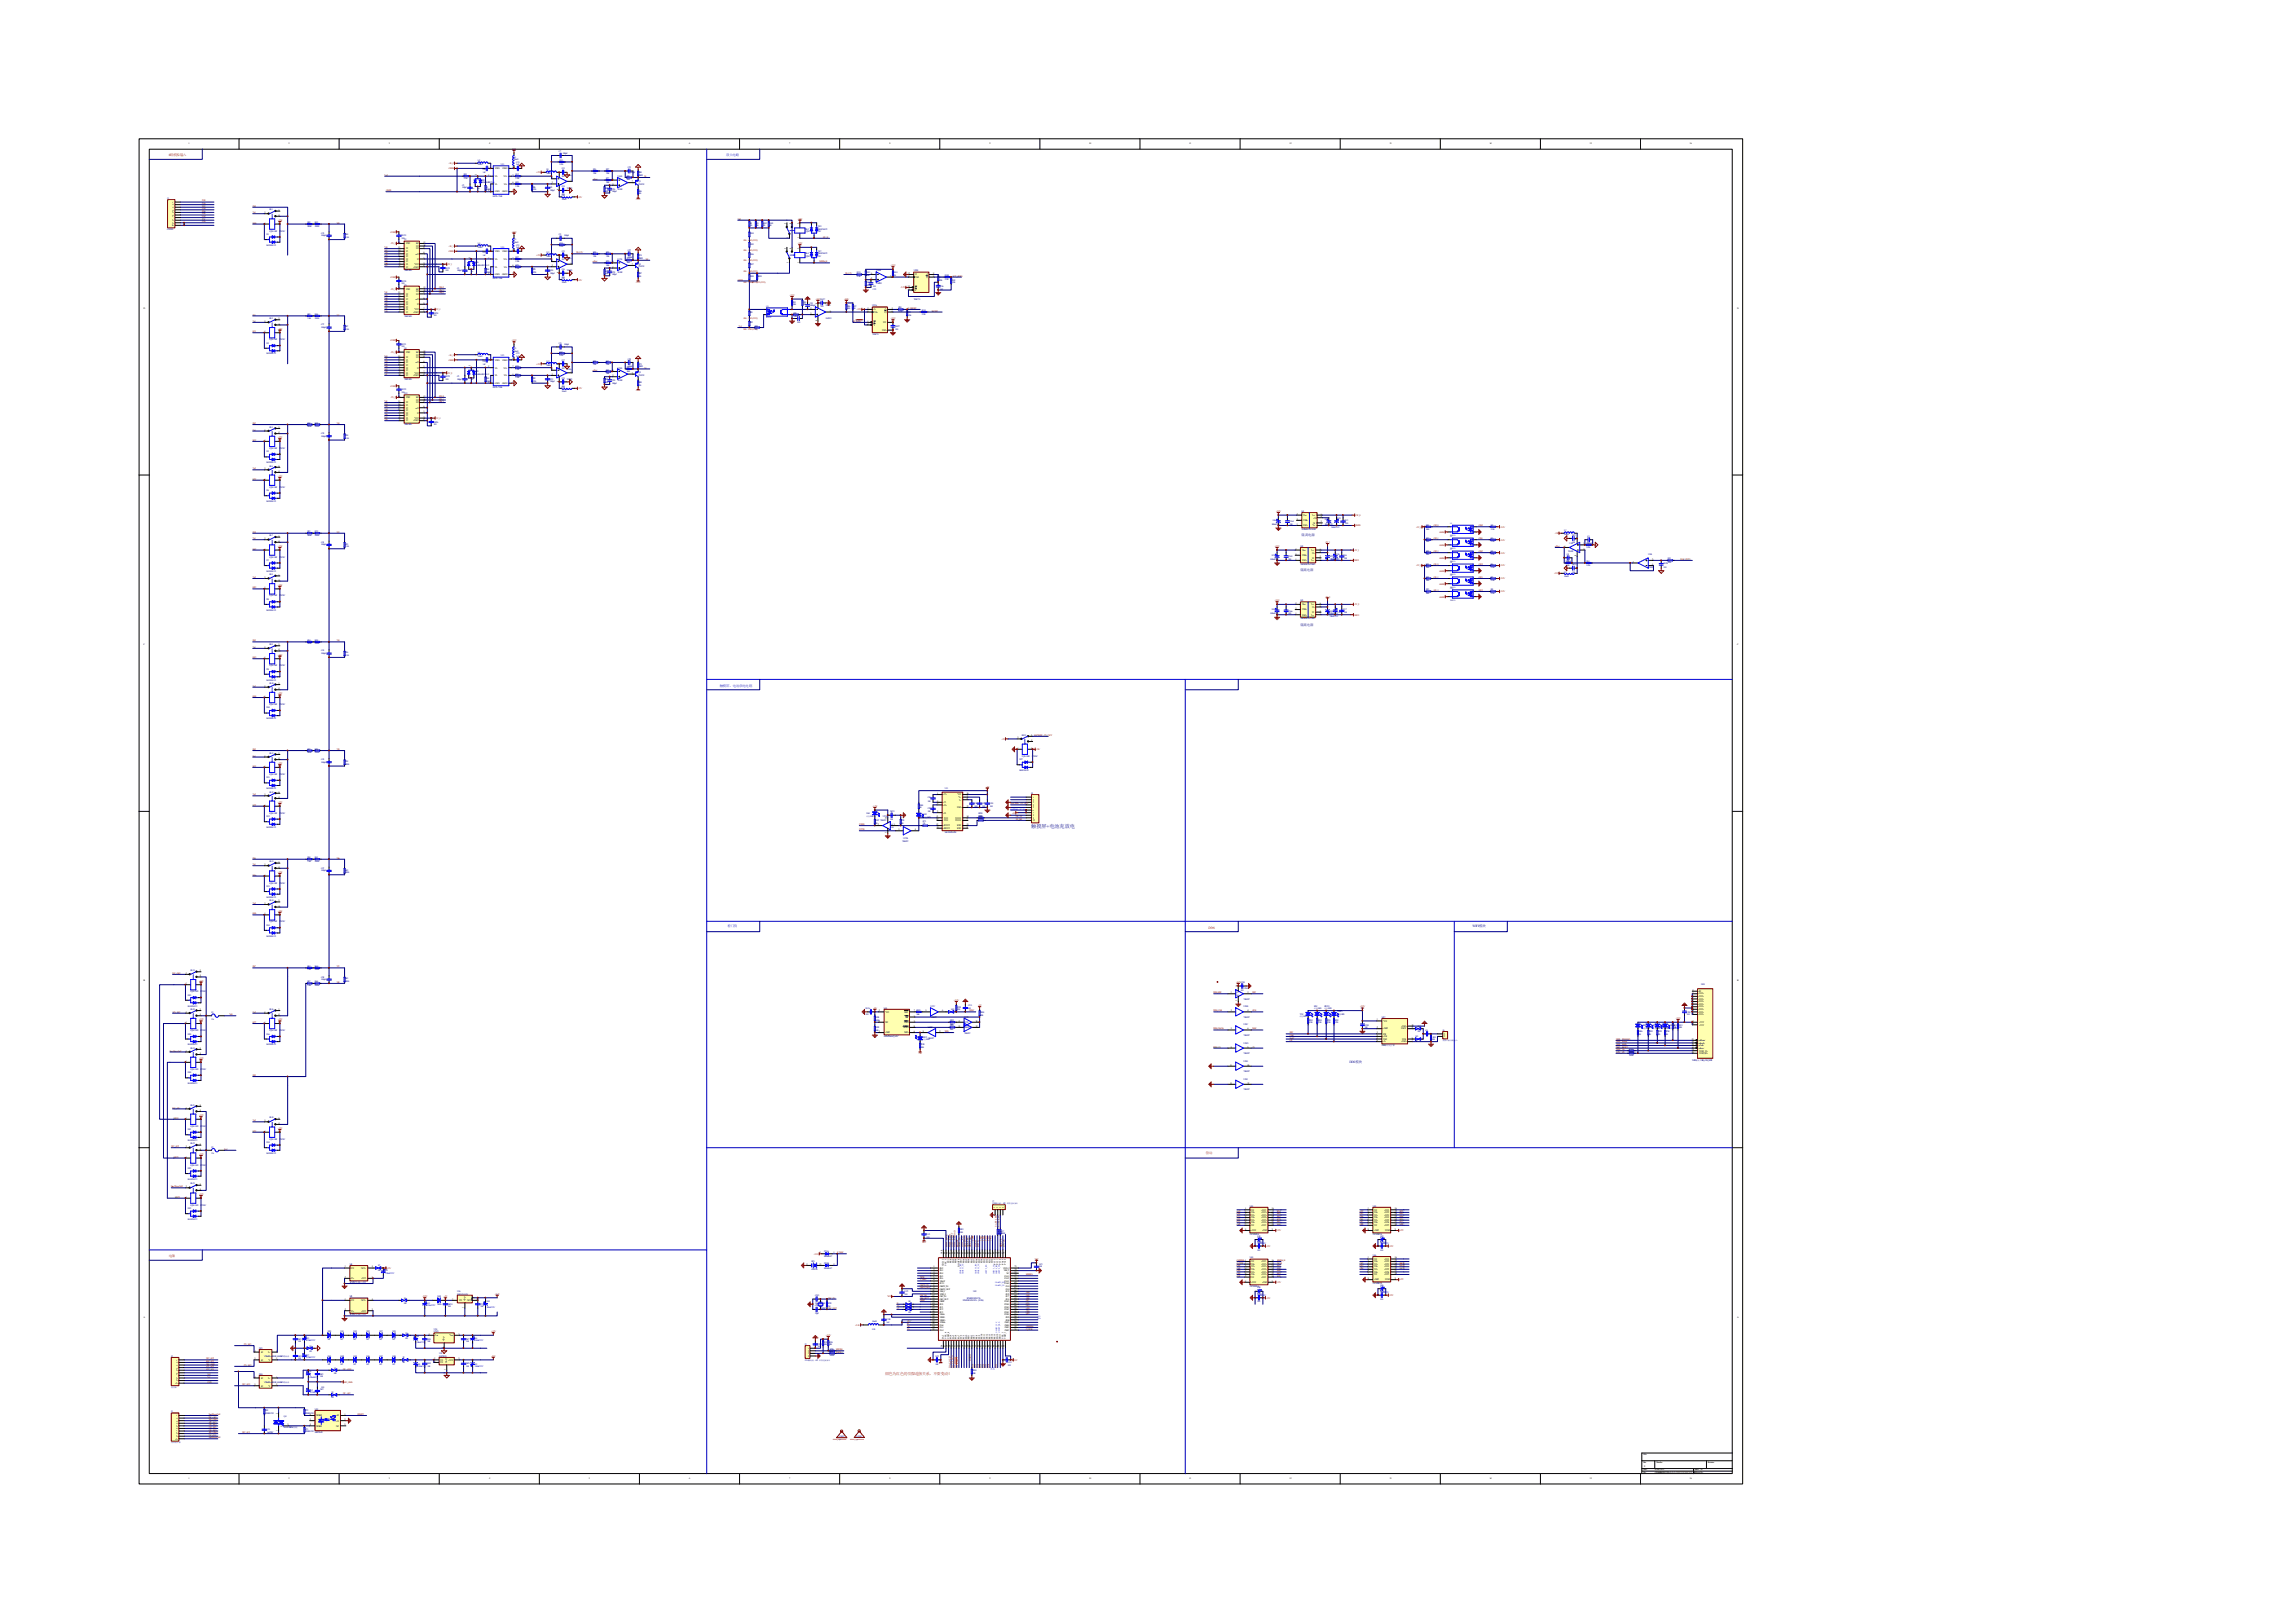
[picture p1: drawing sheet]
<svg xmlns="http://www.w3.org/2000/svg" width="420mm" height="297mm" viewBox="0 0 420 297" stroke-linecap="round" stroke-linejoin="round" font-family="sans-serif">
<defs><g id="words">
<text font-size=".9" fill="#000080" x="188.6" y="151.5">触摸屏+电池充放电</text>
<text font-size=".7" fill="#f00" x="161.9" y="251.5">颜色为红色的引脚连接关系，不要变动！</text>
<g font-size=".6" fill="#f00">
<text x="30.9" y="28.6">8路模拟输入</text>
<text x="221.1" y="169.9">DDS</text>
<text x="220.6" y="211.1">驱动</text>
<text x="30.9" y="230">电源</text>
</g>
<g font-size=".6" fill="#00f">
<text x="132.8" y="28.6">放大电路</text>
<text x="131.7" y="125.6">触摸屏、电池供电电路</text>
<text x="133.1" y="169.7">看门狗</text>
</g>
<g font-size=".6" fill="#000080">
<text x="238.1" y="98.2">隔离电源</text>
<text x="237.9" y="104.6">隔离电源</text>
<text x="237.9" y="114.5">隔离电源</text>
<text x="269.3" y="169.7">WIFI模块</text>
<text x="246.8" y="194.5">DDS模块</text>
</g>
<g font-size=".4">
<text x="34.5" y="26.4">1</text>
<text x="52.8" y="26.4">2</text>
<text x="71.1" y="26.4">3</text>
<text x="89.5" y="26.4">4</text>
<text x="107.7" y="26.4">5</text>
<text x="126.1" y="26.4">6</text>
<text x="144.4" y="26.4">7</text>
<text x="162.7" y="26.4">8</text>
<text x="181" y="26.4">9</text>
<text x="199.3" y="26.4">10</text>
<text x="217.6" y="26.4">11</text>
<text x="235.9" y="26.4">12</text>
<text x="254.2" y="26.4">13</text>
<text x="272.5" y="26.4">14</text>
<text x="290.8" y="26.4">15</text>
<text x="309.1" y="26.4">16</text>
<text x="86.8" y="34.5" transform="rotate(-90 86.8 34.5)">1</text>
<text x="87.2" y="32" transform="rotate(-90 87.2 32)">3</text>
<text x="87.7" y="34.5" transform="rotate(-90 87.7 34.5)">2</text>
<text x="89.3" y="30.7">1</text>
<text x="89.3" y="32.2">2</text>
<text x="89.3" y="33.6">3</text>
<text x="89.3" y="35">4</text>
<text x="90.5" y="31">VDD1</text>
<text x="90.5" y="32.4">VI+</text>
<text x="90.5" y="33.8">VI-</text>
<text x="90.5" y="35.2">GND1</text>
<text x="91.9" y="35.2">GND2</text>
<text x="91.9" y="31">VDD2</text>
<text x="92.1" y="32.4">VO+</text>
<text x="92.2" y="33.8">VO-</text>
<text x="93.8" y="35">5</text>
<text x="93.8" y="33.6">6</text>
<text x="93.8" y="32.2">7</text>
<text x="93.8" y="30.7">8</text>
<text x="100.9" y="32.6">2</text>
<text x="100.9" y="33.6">3</text>
<text x="102.1" y="34.8" transform="rotate(-90 102.1 34.8)">4</text>
<text x="102.1" y="31.7" transform="rotate(-90 102.1 31.7)">8</text>
<text x="104.4" y="33.1">1</text>
<text x="112.1" y="32.9">6</text>
<text x="112.1" y="33.8">5</text>
<text x="115.6" y="33.4">7</text>
<text x="31.4" y="41.4">10</text>
<text x="31.6" y="37.1">1</text>
<text x="31.6" y="37.6">2</text>
<text x="31.6" y="38.1">3</text>
<text x="31.6" y="38.6">4</text>
<text x="31.6" y="39">5</text>
<text x="31.6" y="39.5">6</text>
<text x="31.6" y="40">7</text>
<text x="31.6" y="40.4">8</text>
<text x="31.6" y="40.9">9</text>
<text x="48.4" y="39">3</text>
<text x="48.4" y="40.9">1</text>
<text x="51" y="38.6">5</text>
<text x="51" y="39.5">4</text>
<text x="51" y="40.9">2</text>
<text x="143.8" y="41" transform="rotate(-90 143.8 41)">5</text>
<text x="144.7" y="41" transform="rotate(-90 144.7 41)">4</text>
<text x="146.2" y="41" transform="rotate(-90 146.2 41)">2</text>
<text x="148.5" y="41.7" transform="rotate(-90 148.5 41.7)">2</text>
<text x="149.5" y="41.7" transform="rotate(-90 149.5 41.7)">1</text>
<text x="49.1" y="44">3</text>
<text x="50.2" y="43.5">2</text>
<text x="50.2" y="44.5">1</text>
<text x="72.9" y="45.4">13</text>
<text x="72.9" y="45.9">14</text>
<text x="72.9" y="46.4">15</text>
<text x="72.9" y="46.8">12</text>
<text x="72.9" y="44.5">16</text>
<text x="73" y="47.3">1</text>
<text x="73" y="47.8">5</text>
<text x="74.2" y="45.6">Y0</text>
<text x="74.2" y="46.1">Y1</text>
<text x="74.2" y="46.6">Y2</text>
<text x="74.2" y="47.1">Y3</text>
<text x="74.2" y="47.5">Y4</text>
<text x="74.2" y="44.7">VDD</text>
<text x="76.1" y="46.6">nE</text>
<text x="76.1" y="44.7">S0</text>
<text x="76.1" y="45.2">S1</text>
<text x="76.1" y="45.6">S2</text>
<text x="76.3" y="47.5">Z</text>
<text x="77.5" y="47.3">3</text>
<text x="77.5" y="44.5">11</text>
<text x="77.5" y="45">10</text>
<text x="77.5" y="45.4">9</text>
<text x="77.5" y="46.4">6</text>
<text x="86.1" y="47.2" transform="rotate(-90 86.1 47.2)">3</text>
<text x="89.3" y="45.9">1</text>
<text x="89.3" y="47.3">2</text>
<text x="90.5" y="46.1">VDD1</text>
<text x="90.5" y="47.5">VI+</text>
<text x="91.9" y="46.1">VDD2</text>
<text x="92.1" y="47.5">VO+</text>
<text x="93.8" y="47.3">7</text>
<text x="93.8" y="45.9">8</text>
<text x="100.9" y="47.8">2</text>
<text x="102.1" y="46.9" transform="rotate(-90 102.1 46.9)">8</text>
<text x="143.8" y="45.5" transform="rotate(-90 143.8 45.5)">5</text>
<text x="144.3" y="43.6" transform="rotate(-90 144.3 43.6)">3</text>
<text x="144.7" y="45.5" transform="rotate(-90 144.7 45.5)">4</text>
<text x="146.2" y="45.5" transform="rotate(-90 146.2 45.5)">2</text>
<text x="146.2" y="43.6" transform="rotate(-90 146.2 43.6)">1</text>
<text x="148.5" y="46.2" transform="rotate(-90 148.5 46.2)">2</text>
<text x="149" y="47.3" transform="rotate(-90 149 47.3)">3</text>
<text x="149" y="42.8" transform="rotate(-90 149 42.8)">3</text>
<text x="149.5" y="46.2" transform="rotate(-90 149.5 46.2)">1</text>
<text x="72.9" y="53.7">13</text>
<text x="72.9" y="52.7">16</text>
<text x="73" y="48.3">2</text>
<text x="73" y="48.7">4</text>
<text x="74.2" y="48">Y5</text>
<text x="74.2" y="48.5">Y6</text>
<text x="74.2" y="49">Y7</text>
<text x="74.2" y="53.9">Y0</text>
<text x="74.2" y="53">VDD</text>
<text x="75.7" y="49">GND</text>
<text x="75.8" y="48.5">VEE</text>
<text x="76.1" y="53">S0</text>
<text x="76.1" y="53.5">S1</text>
<text x="76.1" y="53.9">S2</text>
<text x="77.5" y="48.7">8</text>
<text x="77.5" y="48.3">7</text>
<text x="77.5" y="52.7">11</text>
<text x="77.5" y="53.2">10</text>
<text x="77.5" y="53.7">9</text>
<text x="85.6" y="49.7" transform="rotate(-90 85.6 49.7)">1</text>
<text x="86.5" y="49.7" transform="rotate(-90 86.5 49.7)">2</text>
<text x="89.3" y="50.2">4</text>
<text x="90.5" y="49">VI-</text>
<text x="90.5" y="50.4">GND1</text>
<text x="91.9" y="50.4">GND2</text>
<text x="92.2" y="49">VO-</text>
<text x="93.8" y="50.2">5</text>
<text x="93.8" y="48.7">6</text>
<text x="100.9" y="48.7">3</text>
<text x="102.1" y="50" transform="rotate(-90 102.1 50)">4</text>
<text x="104.4" y="48.3">1</text>
<text x="112.1" y="48">6</text>
<text x="112.1" y="49">5</text>
<text x="115.6" y="48.5">7</text>
<text x="144.3" y="48" transform="rotate(-90 144.3 48)">3</text>
<text x="146.2" y="48" transform="rotate(-90 146.2 48)">1</text>
<text x="159.4" y="50.2">6</text>
<text x="159.4" y="51.1">5</text>
<text x="162.9" y="50.6">7</text>
<text x="166.1" y="52.5">13</text>
<text x="166.1" y="50.2">12</text>
<text x="166.1" y="50.6">11</text>
<text x="166.1" y="53">10</text>
<text x="167.4" y="52.7">R</text>
<text x="167.4" y="50.4">D</text>
<text x="167.4" y="50.8">CLK</text>
<text x="167.4" y="53.2">S</text>
<text x="169.5" y="50.4">Q</text>
<text x="169.5" y="50.8">Q</text>
<text x="170.7" y="50.2">9</text>
<text x="170.7" y="50.6">8</text>
<text x="26.2" y="56.5">D</text>
<text x="48.4" y="58.9">3</text>
<text x="51" y="58.4">5</text>
<text x="51" y="59.4">4</text>
<text x="72.9" y="54.2">14</text>
<text x="72.9" y="54.7">15</text>
<text x="72.9" y="55.1">12</text>
<text x="73" y="55.6">1</text>
<text x="73" y="56">5</text>
<text x="73" y="56.6">2</text>
<text x="73" y="57">4</text>
<text x="74.2" y="54.4">Y1</text>
<text x="74.2" y="54.9">Y2</text>
<text x="74.2" y="55.4">Y3</text>
<text x="74.2" y="55.8">Y4</text>
<text x="74.2" y="56.3">Y5</text>
<text x="74.2" y="56.8">Y6</text>
<text x="74.2" y="57.2">Y7</text>
<text x="75.7" y="57.2">GND</text>
<text x="75.8" y="56.8">VEE</text>
<text x="76.1" y="54.9">nE</text>
<text x="76.3" y="55.8">Z</text>
<text x="77.5" y="55.6">3</text>
<text x="77.5" y="54.7">6</text>
<text x="77.5" y="57">8</text>
<text x="77.5" y="56.6">7</text>
<text x="148.3" y="56.6">2</text>
<text x="148.3" y="57.5">3</text>
<text x="149.5" y="58.7" transform="rotate(-90 149.5 58.7)">4</text>
<text x="149.5" y="55.7" transform="rotate(-90 149.5 55.7)">8</text>
<text x="151.8" y="57">1</text>
<text x="158.7" y="58.9">1</text>
<text x="158.7" y="56.6">2</text>
<text x="158.7" y="57">3</text>
<text x="158.7" y="59.4">4</text>
<text x="159.9" y="59.1">R</text>
<text x="159.9" y="56.8">D</text>
<text x="159.9" y="57.2">CLK</text>
<text x="159.9" y="59.6">S</text>
<text x="161.5" y="59.1">VCC</text>
<text x="161.9" y="56.8">Q</text>
<text x="161.9" y="57.2">Q</text>
<text x="163.1" y="56.6">5</text>
<text x="163.1" y="57">6</text>
<text x="163.1" y="58.9">14</text>
<text x="317.8" y="56.5">D</text>
<text x="48.4" y="60.8">1</text>
<text x="49.1" y="63.9">3</text>
<text x="50.2" y="63.4">2</text>
<text x="50.2" y="64.3">1</text>
<text x="51" y="60.8">2</text>
<text x="72.9" y="65.3">13</text>
<text x="72.9" y="65.8">14</text>
<text x="72.9" y="64.3">16</text>
<text x="74.2" y="65.5">Y0</text>
<text x="74.2" y="66">Y1</text>
<text x="74.2" y="64.6">VDD</text>
<text x="76.1" y="64.6">S0</text>
<text x="76.1" y="65.1">S1</text>
<text x="76.1" y="65.5">S2</text>
<text x="77.5" y="64.3">11</text>
<text x="77.5" y="64.8">10</text>
<text x="77.5" y="65.3">9</text>
<text x="89.3" y="65.8">1</text>
<text x="90.5" y="66">VDD1</text>
<text x="91.9" y="66">VDD2</text>
<text x="93.8" y="65.8">8</text>
<text x="161.4" y="60.6">GND</text>
<text x="163.1" y="60.3">7</text>
<text x="72.9" y="66.3">15</text>
<text x="72.9" y="66.7">12</text>
<text x="73" y="67.2">1</text>
<text x="73" y="67.6">5</text>
<text x="73" y="68.2">2</text>
<text x="73" y="68.6">4</text>
<text x="74.2" y="66.5">Y2</text>
<text x="74.2" y="67">Y3</text>
<text x="74.2" y="67.4">Y4</text>
<text x="74.2" y="67.9">Y5</text>
<text x="74.2" y="68.4">Y6</text>
<text x="74.2" y="68.8">Y7</text>
<text x="75.7" y="68.8">GND</text>
<text x="75.8" y="68.4">VEE</text>
<text x="76.1" y="66.5">nE</text>
<text x="76.3" y="67.4">Z</text>
<text x="77.5" y="67.2">3</text>
<text x="77.5" y="66.3">6</text>
<text x="77.5" y="68.6">8</text>
<text x="77.5" y="68.2">7</text>
<text x="85.6" y="69.6" transform="rotate(-90 85.6 69.6)">1</text>
<text x="86.1" y="67.1" transform="rotate(-90 86.1 67.1)">3</text>
<text x="86.5" y="69.6" transform="rotate(-90 86.5 69.6)">2</text>
<text x="89.3" y="67.2">2</text>
<text x="89.3" y="70">4</text>
<text x="90.5" y="67.4">VI+</text>
<text x="90.5" y="68.8">VI-</text>
<text x="90.5" y="70.3">GND1</text>
<text x="91.9" y="70.3">GND2</text>
<text x="92.1" y="67.4">VO+</text>
<text x="92.2" y="68.8">VO-</text>
<text x="93.8" y="70">5</text>
<text x="93.8" y="68.6">6</text>
<text x="93.8" y="67.2">7</text>
<text x="100.9" y="67.6">2</text>
<text x="100.9" y="68.6">3</text>
<text x="102.1" y="69.8" transform="rotate(-90 102.1 69.8)">4</text>
<text x="102.1" y="66.8" transform="rotate(-90 102.1 66.8)">8</text>
<text x="104.4" y="68.2">1</text>
<text x="112.1" y="67.9">6</text>
<text x="112.1" y="68.8">5</text>
<text x="115.6" y="68.4">7</text>
<text x="72.9" y="73.6">13</text>
<text x="72.9" y="74">14</text>
<text x="72.9" y="74.5">15</text>
<text x="72.9" y="75">12</text>
<text x="72.9" y="72.6">16</text>
<text x="73" y="75.5">1</text>
<text x="73" y="75.9">5</text>
<text x="73" y="76.4">2</text>
<text x="73" y="76.9">4</text>
<text x="74.2" y="73.8">Y0</text>
<text x="74.2" y="74.3">Y1</text>
<text x="74.2" y="74.8">Y2</text>
<text x="74.2" y="75.2">Y3</text>
<text x="74.2" y="75.7">Y4</text>
<text x="74.2" y="76.2">Y5</text>
<text x="74.2" y="76.7">Y6</text>
<text x="74.2" y="77.1">Y7</text>
<text x="74.2" y="72.9">VDD</text>
<text x="75.7" y="77.1">GND</text>
<text x="75.8" y="76.7">VEE</text>
<text x="76.1" y="74.8">nE</text>
<text x="76.1" y="72.9">S0</text>
<text x="76.1" y="73.4">S1</text>
<text x="76.1" y="73.8">S2</text>
<text x="76.3" y="75.7">Z</text>
<text x="77.5" y="75.5">3</text>
<text x="77.5" y="72.6">11</text>
<text x="77.5" y="73.1">10</text>
<text x="77.5" y="73.6">9</text>
<text x="77.5" y="74.5">6</text>
<text x="77.5" y="76.9">8</text>
<text x="77.5" y="76.4">7</text>
<text x="48.4" y="78.8">3</text>
<text x="48.4" y="80.7">1</text>
<text x="49.1" y="83.8">3</text>
<text x="50.2" y="83.3">2</text>
<text x="51" y="78.3">5</text>
<text x="51" y="79.2">4</text>
<text x="51" y="80.7">2</text>
<text x="48.4" y="85.9">3</text>
<text x="48.4" y="87.8">1</text>
<text x="50.2" y="84.2">1</text>
<text x="51" y="85.4">5</text>
<text x="51" y="86.4">4</text>
<text x="51" y="87.8">2</text>
<text x="49.1" y="90.8">3</text>
<text x="50.2" y="90.4">2</text>
<text x="50.2" y="91.4">1</text>
<text x="237.2" y="94.2">2</text>
<text x="237.2" y="95.1">3</text>
<text x="238.4" y="94.4">Vin+</text>
<text x="238.4" y="95.4">CTRL</text>
<text x="240" y="94.4">Vo+</text>
<text x="240.2" y="95.8">NC</text>
<text x="240.3" y="94.9">CS</text>
<text x="241.6" y="95.6">5</text>
<text x="241.6" y="94.7">8</text>
<text x="241.6" y="94.2">6</text>
<text x="48.4" y="98.7">3</text>
<text x="48.4" y="100.6">1</text>
<text x="51" y="98.2">5</text>
<text x="51" y="99.1">4</text>
<text x="51" y="100.6">2</text>
<text x="237" y="100.6">2</text>
<text x="237" y="101.5">3</text>
<text x="237.2" y="96.1">1</text>
<text x="238.2" y="100.8">Vin+</text>
<text x="238.2" y="101.8">CTRL</text>
<text x="238.4" y="96.3">GND</text>
<text x="239.8" y="100.8">Vo+</text>
<text x="240" y="101.3">CS</text>
<text x="240.1" y="96.3">Vo-</text>
<text x="241.4" y="102">5</text>
<text x="241.4" y="101">8</text>
<text x="241.4" y="100.6">6</text>
<text x="241.6" y="96.1">7</text>
<text x="286.2" y="100.1">1</text>
<text x="288.3" y="101.8" transform="rotate(-90 288.3 101.8)">8</text>
<text x="288.3" y="98.8" transform="rotate(-90 288.3 98.8)">4</text>
<text x="289.7" y="100.6">2</text>
<text x="289.7" y="99.6">3 R11</text>
<text x="48.4" y="105.8">3</text>
<text x="48.4" y="107.7">1</text>
<text x="49.1" y="103.6">3</text>
<text x="50.2" y="103.2">2</text>
<text x="50.2" y="104.1">1</text>
<text x="51" y="105.3">5</text>
<text x="51" y="106.3">4</text>
<text x="51" y="107.7">2</text>
<text x="237" y="102.4">1</text>
<text x="238.2" y="102.7">GND</text>
<text x="239.9" y="102.7">Vo-</text>
<text x="239.9" y="102.2">NC</text>
<text x="241.4" y="102.4">7</text>
<text x="298.7" y="103">7</text>
<text x="302.2" y="103.4">6</text>
<text x="302.2" y="102.4">5</text>
<text x="49.1" y="110.7">3</text>
<text x="50.2" y="110.3">2</text>
<text x="50.2" y="111.2">1</text>
<text x="237" y="110.5">2</text>
<text x="237" y="111.5">3</text>
<text x="237" y="112.4">1</text>
<text x="238.2" y="110.7">Vin+</text>
<text x="238.2" y="111.7">CTRL</text>
<text x="238.2" y="112.6">GND</text>
<text x="239.8" y="110.7">Vo+</text>
<text x="239.9" y="112.6">Vo-</text>
<text x="239.9" y="112.2">NC</text>
<text x="240" y="111.2">CS</text>
<text x="241.4" y="111.9">5</text>
<text x="241.4" y="111">8</text>
<text x="241.4" y="112.4">7</text>
<text x="241.4" y="110.5">6</text>
<text x="26.2" y="118">C</text>
<text x="48.4" y="118.6">3</text>
<text x="51" y="118.1">5</text>
<text x="51" y="119">4</text>
<text x="317.8" y="118">C</text>
<text x="48.4" y="120.5">1</text>
<text x="48.4" y="125.7">3</text>
<text x="49.1" y="123.5">3</text>
<text x="50.2" y="123.1">2</text>
<text x="50.2" y="124">1</text>
<text x="51" y="120.5">2</text>
<text x="51" y="125.2">5</text>
<text x="48.4" y="127.6">1</text>
<text x="49.1" y="130.6">3</text>
<text x="50.2" y="130.2">2</text>
<text x="50.2" y="131.1">1</text>
<text x="51" y="126.2">4</text>
<text x="51" y="127.6">2</text>
<text x="51" y="138">5</text>
<text x="186.1" y="135.1">3</text>
<text x="186.1" y="137">1</text>
<text x="188.6" y="134.7">5 BATTERY_+5V_OUT</text>
<text x="188.6" y="135.6">4</text>
<text x="188.6" y="137">2</text>
<text x="48.4" y="138.5">3</text>
<text x="48.4" y="140.3">1</text>
<text x="49.1" y="143.4">3</text>
<text x="50.2" y="143">2</text>
<text x="50.2" y="143.9">1</text>
<text x="51" y="138.9">4</text>
<text x="51" y="140.3">2</text>
<text x="186.8" y="140.1">3</text>
<text x="188" y="139.6">2</text>
<text x="188" y="140.6">1</text>
<text x="48.4" y="145.5">3</text>
<text x="48.4" y="147.4">1</text>
<text x="51" y="145.1">5</text>
<text x="51" y="146">4</text>
<text x="51" y="147.4">2</text>
<text x="162.3" y="149.9" transform="rotate(-90 162.3 149.9)">14</text>
<text x="171.3" y="149.6">11</text>
<text x="171.4" y="145.3">1</text>
<text x="171.4" y="146.7">3</text>
<text x="171.4" y="147.2">4</text>
<text x="171.4" y="148.6">5</text>
<text x="172.6" y="145.5">C1+</text>
<text x="172.6" y="147">C1-</text>
<text x="172.6" y="147.4">C2+</text>
<text x="172.6" y="148.9">C2-</text>
<text x="172.6" y="149.8">T1IN</text>
<text x="174.8" y="149.8">T1OUT</text>
<text x="175.1" y="147.9">GND</text>
<text x="175.2" y="145.5">VCC</text>
<text x="175.3" y="146">V+</text>
<text x="175.5" y="146.5">V-</text>
<text x="176.8" y="149.6">14</text>
<text x="176.8" y="146.3">6</text>
<text x="176.8" y="145.8">2</text>
<text x="176.8" y="145.3">16</text>
<text x="176.8" y="147.7">15</text>
<text x="188.9" y="146">1</text>
<text x="188.9" y="146.5">2</text>
<text x="188.9" y="147">3</text>
<text x="188.9" y="147.4">4</text>
<text x="188.9" y="147.9">5</text>
<text x="188.9" y="148.4">6</text>
<text x="188.9" y="148.9">7</text>
<text x="188.9" y="149.4">8</text>
<text x="188.9" y="149.8">9</text>
<text x="49.1" y="150.5">3</text>
<text x="50.2" y="150.1">2</text>
<text x="50.2" y="151">1</text>
<text x="160.6" y="151">2</text>
<text x="162.3" y="152.4" transform="rotate(-90 162.3 152.4)">7</text>
<text x="163.6" y="151">1</text>
<text x="164.3" y="151.9">3</text>
<text x="167.3" y="151.9">4</text>
<text x="171.3" y="151">12</text>
<text x="171.3" y="150.1">10</text>
<text x="171.4" y="151.5">9</text>
<text x="172.6" y="151.2">R1OUT</text>
<text x="172.6" y="150.3">T2IN</text>
<text x="172.6" y="151.7">R2OUT</text>
<text x="174.8" y="150.3">T2OUT</text>
<text x="175.1" y="151.7">R2IN</text>
<text x="175.1" y="151.2">R1IN</text>
<text x="176.8" y="151.5">8</text>
<text x="176.8" y="150.1">7</text>
<text x="176.8" y="151">13</text>
<text x="188.9" y="150.3">10</text>
<text x="48.4" y="158.3">3</text>
<text x="48.4" y="160.2">1</text>
<text x="51" y="157.9">5</text>
<text x="51" y="158.8">4</text>
<text x="51" y="160.2">2</text>
<text x="48.4" y="165.4">3</text>
<text x="48.4" y="167.3">1</text>
<text x="49.1" y="163.3">3</text>
<text x="50.2" y="162.9">2</text>
<text x="50.2" y="163.8">1</text>
<text x="51" y="165">5</text>
<text x="51" y="165.9">4</text>
<text x="51" y="167.3">2</text>
<text x="49.1" y="170.4">3</text>
<text x="50.2" y="169.9">2</text>
<text x="50.2" y="170.9">1</text>
<text x="26.2" y="179.6">B</text>
<text x="34" y="178.2">3</text>
<text x="36.5" y="177.8">5</text>
<text x="36.5" y="178.7">4</text>
<text x="317.8" y="179.6">B</text>
<text x="34" y="185.3">3</text>
<text x="34" y="180.1">1</text>
<text x="34.7" y="183.2">3</text>
<text x="35.8" y="182.7">2</text>
<text x="35.8" y="183.7">1</text>
<text x="36.5" y="184.9">5</text>
<text x="36.5" y="185.8">4</text>
<text x="36.5" y="180.1">2</text>
<text x="48.4" y="185.3">3</text>
<text x="51" y="184.9">5</text>
<text x="51" y="185.8">4</text>
<text x="160.8" y="185.1">2</text>
<text x="162" y="185.3">VCC</text>
<text x="165.5" y="185.3">RST</text>
<text x="167.1" y="185.1">7 R197</text>
<text x="169.3" y="185.1">5</text>
<text x="172.3" y="185.1">6</text>
<text x="225.1" y="181.8">1</text>
<text x="225.1" y="185.1">3</text>
<text x="226.3" y="183.2" transform="rotate(-90 226.3 183.2)">7</text>
<text x="226.3" y="180.7" transform="rotate(-90 226.3 180.7)">14</text>
<text x="228.2" y="181.8">2</text>
<text x="228.2" y="185.1">4</text>
<text x="309.5" y="183.2">11</text>
<text x="309.5" y="183.7">12</text>
<text x="309.5" y="184.2">17</text>
<text x="309.5" y="184.6">28</text>
<text x="309.5" y="185.1">29</text>
<text x="309.5" y="185.5">44</text>
<text x="309.6" y="181.8">1</text>
<text x="309.6" y="181.3">2</text>
<text x="309.6" y="182.2">3</text>
<text x="309.6" y="182.7">8</text>
<text x="310.8" y="182">GND</text>
<text x="310.8" y="181.5">RF</text>
<text x="310.8" y="182.5">GND</text>
<text x="310.8" y="183.4">GND</text>
<text x="310.8" y="183.9">GND</text>
<text x="310.8" y="184.4">GND</text>
<text x="310.8" y="184.9">GND</text>
<text x="310.8" y="185.3">GND</text>
<text x="310.8" y="185.8">GND</text>
<text x="310.8" y="183">GND</text>
<text x="34" y="187.2">1</text>
<text x="34.7" y="190.3">3</text>
<text x="35.8" y="189.8">2</text>
<text x="35.8" y="190.8">1</text>
<text x="36.5" y="187.2">2</text>
<text x="36.5" y="191.9">5</text>
<text x="48.4" y="187.2">1</text>
<text x="49.1" y="190.3">3</text>
<text x="50.2" y="189.8">2</text>
<text x="50.2" y="190.8">1</text>
<text x="51" y="187.2">2</text>
<text x="160.8" y="188.9">3</text>
<text x="160.8" y="187">4</text>
<text x="162" y="189.1">GND</text>
<text x="162" y="187.2">PFI</text>
<text x="165.3" y="188.2">WDO</text>
<text x="165.4" y="189.1">WDI</text>
<text x="165.5" y="187.2">PFO</text>
<text x="165.6" y="186.3">MR</text>
<text x="167.1" y="186.1">1</text>
<text x="167.1" y="187">5</text>
<text x="167.1" y="188.9">6</text>
<text x="167.1" y="187.9">8</text>
<text x="168.8" y="188.9">8</text>
<text x="171.9" y="188.9">9</text>
<text x="175.3" y="187.9">13</text>
<text x="175.3" y="187">11</text>
<text x="178.5" y="187.9">12</text>
<text x="178.5" y="187">10</text>
<text x="225.1" y="188.4">5</text>
<text x="225.1" y="191.7">9</text>
<text x="228.2" y="188.4">6</text>
<text x="228.2" y="191.7">8</text>
<text x="251.9" y="186.7">1</text>
<text x="251.9" y="188.2">2</text>
<text x="251.9" y="189.1">3</text>
<text x="251.9" y="189.6">4</text>
<text x="251.9" y="190.1">5</text>
<text x="251.9" y="190.5">6</text>
<text x="253.1" y="187">VCC</text>
<text x="253.1" y="188.4">GND</text>
<text x="253.1" y="189.4">FSY</text>
<text x="253.1" y="189.8">CLK</text>
<text x="253.1" y="190.3">DAT</text>
<text x="253.1" y="190.8">CS</text>
<text x="256.2" y="188.4">VOUT</text>
<text x="256.5" y="190.8">GND</text>
<text x="256.5" y="187.9">GND</text>
<text x="256.5" y="190.3">PGA</text>
<text x="258.2" y="190.5">7</text>
<text x="258.2" y="190.1">8</text>
<text x="258.2" y="188.2">9</text>
<text x="258.2" y="187.7">10</text>
<text x="264.2" y="189.4">1</text>
<text x="264.2" y="189.8">2</text>
<text x="309.5" y="187">13</text>
<text x="309.5" y="187.5">14</text>
<text x="309.5" y="190.3">21</text>
<text x="309.5" y="190.8">22</text>
<text x="309.5" y="191.3">23</text>
<text x="309.6" y="191.7">4</text>
<text x="310.8" y="191.9">nReset</text>
<text x="310.8" y="187.2">+3.3V</text>
<text x="310.8" y="187.7">+3.3V</text>
<text x="310.8" y="190.5">nReload</text>
<text x="310.8" y="191">nReady</text>
<text x="310.8" y="191.5">nLink</text>
<text x="34" y="192.4">3</text>
<text x="34" y="194.3">1</text>
<text x="34.7" y="197.4">3</text>
<text x="35.8" y="196.9">2</text>
<text x="35.8" y="197.9">1</text>
<text x="36.5" y="192.9">4</text>
<text x="36.5" y="194.3">2</text>
<text x="225" y="195">11</text>
<text x="228.2" y="195">10</text>
<text x="309.5" y="192.2">19</text>
<text x="309.5" y="192.7">20</text>
<text x="310.8" y="192.4">UART_TX</text>
<text x="310.8" y="192.9">UART_RX</text>
<text x="34" y="202.9">3</text>
<text x="36.5" y="202.4">5</text>
<text x="36.5" y="203.3">4</text>
<text x="225" y="198.3">13</text>
<text x="228.2" y="198.3">12</text>
<text x="34" y="204.7">1</text>
<text x="34" y="209.9">3</text>
<text x="34.7" y="207.8">3</text>
<text x="35.8" y="207.3">2</text>
<text x="35.8" y="208.3">1</text>
<text x="36.5" y="204.7">2</text>
<text x="36.5" y="209.5">5</text>
<text x="48.4" y="205.2">3</text>
<text x="48.4" y="207.1">1</text>
<text x="50.2" y="209.7">2</text>
<text x="51" y="204.7">5</text>
<text x="51" y="205.7">4</text>
<text x="51" y="207.1">2</text>
<text x="34" y="211.8">1</text>
<text x="34.7" y="214.9">3</text>
<text x="35.8" y="214.5">2</text>
<text x="35.8" y="215.4">1</text>
<text x="36.5" y="210.4">4</text>
<text x="36.5" y="211.8">2</text>
<text x="49.1" y="210.2">3</text>
<text x="50.2" y="210.7">1</text>
<text x="34" y="217.3">3</text>
<text x="34" y="219.2">1</text>
<text x="35.8" y="221.8">2</text>
<text x="36.5" y="216.8">5</text>
<text x="36.5" y="217.8">4</text>
<text x="36.5" y="219.2">2</text>
<text x="182.1" y="221.1" transform="rotate(-90 182.1 221.1)">1</text>
<text x="182.6" y="221.1" transform="rotate(-90 182.6 221.1)">2</text>
<text x="183.1" y="221.1" transform="rotate(-90 183.1 221.1)">3</text>
<text x="183.5" y="221.1" transform="rotate(-90 183.5 221.1)">4</text>
<text x="227.8" y="221.3">1</text>
<text x="227.8" y="221.8">2</text>
<text x="228.9" y="221.5">IN1</text>
<text x="230.8" y="221.5">OUT1</text>
<text x="232.7" y="221.3">16</text>
<text x="232.7" y="221.8">15</text>
<text x="250.2" y="221.3">1</text>
<text x="250.2" y="221.8">2</text>
<text x="251.4" y="221.5">IN1</text>
<text x="253.2" y="221.5">OUT1</text>
<text x="255.1" y="221.3">16</text>
<text x="255.1" y="221.8">15</text>
<text x="34.7" y="222.2">3</text>
<text x="35.8" y="222.7">1</text>
<text x="227.8" y="222.2">3</text>
<text x="227.8" y="222.7">4</text>
<text x="227.8" y="223.2">5</text>
<text x="227.8" y="223.7">6</text>
<text x="227.8" y="224.2">7</text>
<text x="227.8" y="225.1">8</text>
<text x="228.9" y="222">IN2</text>
<text x="228.9" y="222.5">IN3</text>
<text x="228.9" y="223">IN4</text>
<text x="228.9" y="223.4">IN5</text>
<text x="228.9" y="223.9">IN6</text>
<text x="228.9" y="224.4">IN7</text>
<text x="228.9" y="225.3">GND</text>
<text x="230.8" y="222.5">OUT3</text>
<text x="230.8" y="223">OUT4</text>
<text x="230.8" y="223.4">OUT5</text>
<text x="230.8" y="223.9">OUT6</text>
<text x="230.8" y="224.4">OUT7</text>
<text x="230.8" y="222">OUT2</text>
<text x="230.9" y="225.3">COM</text>
<text x="232.7" y="222.2">14</text>
<text x="232.7" y="222.7">13</text>
<text x="232.7" y="223.2">12</text>
<text x="232.7" y="223.7">11</text>
<text x="232.7" y="224.2">10</text>
<text x="232.7" y="225.1">9</text>
<text x="250.2" y="222.2">3</text>
<text x="250.2" y="222.7">4</text>
<text x="250.2" y="223.2">5</text>
<text x="250.2" y="223.7">6</text>
<text x="250.2" y="224.2">7</text>
<text x="250.2" y="225.1">8</text>
<text x="251.4" y="222">IN2</text>
<text x="251.4" y="222.5">IN3</text>
<text x="251.4" y="223">IN4</text>
<text x="251.4" y="223.4">IN5</text>
<text x="251.4" y="223.9">IN6</text>
<text x="251.4" y="224.4">IN7</text>
<text x="251.4" y="225.3">GND</text>
<text x="253.2" y="222.5">OUT3</text>
<text x="253.2" y="223">OUT4</text>
<text x="253.2" y="223.4">OUT5</text>
<text x="253.2" y="223.9">OUT6</text>
<text x="253.2" y="224.4">OUT7</text>
<text x="253.2" y="222">OUT2</text>
<text x="253.4" y="225.3">COM</text>
<text x="255.1" y="222.2">14</text>
<text x="255.1" y="222.7">13</text>
<text x="255.1" y="223.2">12</text>
<text x="255.1" y="223.7">11</text>
<text x="255.1" y="224.2">10</text>
<text x="255.1" y="225.1">9</text>
<text x="63.1" y="231.9">1</text>
<text x="63.1" y="233.8">2</text>
<text x="64.3" y="232.2">IN+</text>
<text x="66" y="232.2">OUT+</text>
<text x="68" y="233.8">3</text>
<text x="68" y="231.9">4</text>
<text x="147.5" y="231.5">2</text>
<text x="148.7" y="231.7">-+</text>
<text x="149.9" y="229.4">4</text>
<text x="149.9" y="231.5">31</text>
<text x="152.4" y="229.4">1</text>
<text x="152.4" y="231.5">2</text>
<text x="170.7" y="231.9">1</text>
<text x="170.7" y="232.5">2</text>
<text x="170.7" y="232.9">3</text>
<text x="170.7" y="233.4">4</text>
<text x="170.7" y="233.8">5</text>
<text x="171.9" y="232.2">PE2</text>
<text x="171.9" y="232.7">PE3</text>
<text x="171.9" y="233.1">PE4</text>
<text x="171.9" y="233.6">PE5</text>
<text x="172.4" y="229.4" transform="rotate(-90 172.4 229.4)">100</text>
<text x="172.7" y="231.8" transform="rotate(-90 172.7 231.8)">VDD_3</text>
<text x="172.9" y="229.4" transform="rotate(-90 172.9 229.4)">99</text>
<text x="173.1" y="231.7" transform="rotate(-90 173.1 231.7)">VSS_3</text>
<text x="173.3" y="229.4" transform="rotate(-90 173.3 229.4)">98</text>
<text x="173.6" y="231.1" transform="rotate(-90 173.6 231.1)">PE1</text>
<text x="173.8" y="229.4" transform="rotate(-90 173.8 229.4)">97</text>
<text x="174.1" y="231.1" transform="rotate(-90 174.1 231.1)">PE0</text>
<text x="174.3" y="229.4" transform="rotate(-90 174.3 229.4)">96</text>
<text x="174.5" y="231.2" transform="rotate(-90 174.5 231.2)">PB9</text>
<text x="174.8" y="229.4" transform="rotate(-90 174.8 229.4)">95</text>
<text x="175" y="231.2" transform="rotate(-90 175 231.2)">PB8</text>
<text x="175.2" y="229.4" transform="rotate(-90 175.2 229.4)">94</text>
<text x="175.5" y="231.8" transform="rotate(-90 175.5 231.8)">BOOT0</text>
<text x="175.7" y="229.4" transform="rotate(-90 175.7 229.4)">93</text>
<text x="176" y="231.2" transform="rotate(-90 176 231.2)">PB7</text>
<text x="176.2" y="229.4" transform="rotate(-90 176.2 229.4)">92</text>
<text x="176.4" y="231.2" transform="rotate(-90 176.4 231.2)">PB6</text>
<text x="176.7" y="229.4" transform="rotate(-90 176.7 229.4)">91</text>
<text x="176.9" y="231.2" transform="rotate(-90 176.9 231.2)">PB5</text>
<text x="177.2" y="229.4" transform="rotate(-90 177.2 229.4)">90</text>
<text x="177.4" y="231.2" transform="rotate(-90 177.4 231.2)">PB4</text>
<text x="177.6" y="229.4" transform="rotate(-90 177.6 229.4)">89</text>
<text x="177.9" y="231.2" transform="rotate(-90 177.9 231.2)">PB3</text>
<text x="178.1" y="229.4" transform="rotate(-90 178.1 229.4)">88</text>
<text x="178.3" y="231.2" transform="rotate(-90 178.3 231.2)">PD7</text>
<text x="178.5" y="229.4" transform="rotate(-90 178.5 229.4)">87</text>
<text x="178.8" y="231.2" transform="rotate(-90 178.8 231.2)">PD6</text>
<text x="179.1" y="229.4" transform="rotate(-90 179.1 229.4)">86</text>
<text x="179.3" y="231.2" transform="rotate(-90 179.3 231.2)">PD5</text>
<text x="179.5" y="229.4" transform="rotate(-90 179.5 229.4)">85</text>
<text x="179.7" y="231.2" transform="rotate(-90 179.7 231.2)">PD4</text>
<text x="180" y="229.4" transform="rotate(-90 180 229.4)">84</text>
<text x="180.2" y="231.2" transform="rotate(-90 180.2 231.2)">PD3</text>
<text x="180.5" y="229.4" transform="rotate(-90 180.5 229.4)">83</text>
<text x="180.7" y="231.2" transform="rotate(-90 180.7 231.2)">PD2</text>
<text x="180.9" y="229.4" transform="rotate(-90 180.9 229.4)">82</text>
<text x="181.2" y="231.2" transform="rotate(-90 181.2 231.2)">PD1</text>
<text x="181.4" y="229.4" transform="rotate(-90 181.4 229.4)">81</text>
<text x="181.6" y="231.2" transform="rotate(-90 181.6 231.2)">PD0</text>
<text x="181.9" y="229.4" transform="rotate(-90 181.9 229.4)">80</text>
<text x="182.1" y="231.4" transform="rotate(-90 182.1 231.4)">PC12</text>
<text x="182.4" y="229.4" transform="rotate(-90 182.4 229.4)">79</text>
<text x="182.6" y="231.4" transform="rotate(-90 182.6 231.4)">PC11</text>
<text x="182.8" y="229.4" transform="rotate(-90 182.8 229.4)">78</text>
<text x="183.1" y="231.4" transform="rotate(-90 183.1 231.4)">PC10</text>
<text x="183.3" y="229.4" transform="rotate(-90 183.3 229.4)">77</text>
<text x="183.5" y="232.2">VDD_2</text>
<text x="183.5" y="231.4" transform="rotate(-90 183.5 231.4)">PA15</text>
<text x="183.6" y="232.7">VSS_2</text>
<text x="183.8" y="229.4" transform="rotate(-90 183.8 229.4)">76</text>
<text x="183.8" y="233.6">PA13</text>
<text x="184" y="231.4" transform="rotate(-90 184 231.4)">PA14</text>
<text x="184.1" y="233.1">NC</text>
<text x="185.6" y="233.8">71</text>
<text x="185.6" y="233.4">72</text>
<text x="185.6" y="232.9">73</text>
<text x="185.6" y="232.5">74</text>
<text x="185.6" y="231.9">75</text>
<text x="227.8" y="231.7">3</text>
<text x="227.8" y="232.2">4</text>
<text x="227.8" y="232.7">5</text>
<text x="227.8" y="233.1">6</text>
<text x="227.8" y="233.6">7</text>
<text x="228.9" y="231">IN1</text>
<text x="228.9" y="231.5">IN2</text>
<text x="228.9" y="231.9">IN3</text>
<text x="228.9" y="232.5">IN4</text>
<text x="228.9" y="232.9">IN5</text>
<text x="228.9" y="233.4">IN6</text>
<text x="228.9" y="233.8">IN7</text>
<text x="230.8" y="231">OUT1</text>
<text x="230.8" y="231.9">OUT3</text>
<text x="230.8" y="232.5">OUT4</text>
<text x="230.8" y="232.9">OUT5</text>
<text x="230.8" y="233.4">OUT6</text>
<text x="230.8" y="233.8">OUT7</text>
<text x="230.8" y="231.5">OUT2</text>
<text x="232.7" y="230.8">16</text>
<text x="232.7" y="231.7">14</text>
<text x="232.7" y="232.2">13</text>
<text x="232.7" y="232.7">12</text>
<text x="232.7" y="233.1">11</text>
<text x="232.7" y="233.6">10</text>
<text x="232.7" y="231.3">15</text>
<text x="250.2" y="230.3">1</text>
<text x="250.2" y="230.8">2</text>
<text x="250.2" y="231.3">3</text>
<text x="250.2" y="231.7">4</text>
<text x="250.2" y="232.2">5</text>
<text x="250.2" y="232.7">6</text>
<text x="250.2" y="233.1">7</text>
<text x="251.4" y="230.5">IN1</text>
<text x="251.4" y="231">IN2</text>
<text x="251.4" y="231.5">IN3</text>
<text x="251.4" y="231.9">IN4</text>
<text x="251.4" y="232.5">IN5</text>
<text x="251.4" y="232.9">IN6</text>
<text x="251.4" y="233.4">IN7</text>
<text x="253.2" y="230.5">OUT1</text>
<text x="253.2" y="231.5">OUT3</text>
<text x="253.2" y="231.9">OUT4</text>
<text x="253.2" y="232.5">OUT5</text>
<text x="253.2" y="232.9">OUT6</text>
<text x="253.2" y="233.4">OUT7</text>
<text x="253.2" y="231">OUT2</text>
<text x="255.1" y="230.3">16</text>
<text x="255.1" y="231.3">14</text>
<text x="255.1" y="231.7">13</text>
<text x="255.1" y="232.2">12</text>
<text x="255.1" y="232.7">11</text>
<text x="255.1" y="233.1">10</text>
<text x="255.1" y="230.8">15</text>
<text x="63.1" y="237.9">1</text>
<text x="63.1" y="239.8">2</text>
<text x="64.3" y="234.1">IN-</text>
<text x="64.3" y="238.1">IN+</text>
<text x="66" y="238.1">OUT+</text>
<text x="66.2" y="234.1">OUT-</text>
<text x="68" y="239.8">3</text>
<text x="68" y="237.9">4</text>
<text x="82.7" y="237.9">3</text>
<text x="83.9" y="238.1">VIN</text>
<text x="84.9" y="239.3" transform="rotate(-90 84.9 239.3)">1</text>
<text x="85.1" y="238.2" transform="rotate(-90 85.1 238.2)">GND</text>
<text x="85.5" y="238.1">OUT</text>
<text x="87.2" y="237.9">2</text>
<text x="170.6" y="236.2">10</text>
<text x="170.6" y="236.7">11</text>
<text x="170.6" y="237.2">12</text>
<text x="170.6" y="237.7">13</text>
<text x="170.6" y="238.1">14</text>
<text x="170.6" y="238.6">15</text>
<text x="170.6" y="239.1">16</text>
<text x="170.6" y="239.5">17</text>
<text x="170.7" y="234.3">6</text>
<text x="170.7" y="234.8">7</text>
<text x="170.7" y="235.3">8</text>
<text x="170.7" y="235.8">9</text>
<text x="171.9" y="234.1">PE6</text>
<text x="171.9" y="234.6">VBAT</text>
<text x="171.9" y="235">PC13</text>
<text x="171.9" y="235.5">OSC32_IN</text>
<text x="171.9" y="236">OSC32_OUT</text>
<text x="171.9" y="236.5">VSS_5</text>
<text x="171.9" y="236.9">VDD_5</text>
<text x="171.9" y="237.4">OSC_IN</text>
<text x="171.9" y="237.9">OSC_OUT</text>
<text x="171.9" y="238.3">NRST</text>
<text x="171.9" y="238.8">PC0</text>
<text x="171.9" y="239.3">PC1</text>
<text x="171.9" y="239.8">PC2</text>
<text x="183.8" y="239.8">PD12</text>
<text x="183.8" y="239.3">PD13</text>
<text x="183.8" y="238.8">PD14</text>
<text x="183.8" y="238.3">PD15</text>
<text x="183.8" y="235">PA10</text>
<text x="183.8" y="234.6">PA11</text>
<text x="183.8" y="234.1">PA12</text>
<text x="184" y="237.9">PC6</text>
<text x="184" y="237.4">PC7</text>
<text x="184" y="236.9">PC8</text>
<text x="184" y="236.5">PC9</text>
<text x="184" y="236">PA8</text>
<text x="184" y="235.5">PA9</text>
<text x="185.6" y="239.5">59</text>
<text x="185.6" y="239.1">60</text>
<text x="185.6" y="238.6">61</text>
<text x="185.6" y="238.1">62</text>
<text x="185.6" y="237.7">63</text>
<text x="185.6" y="237.2">64</text>
<text x="185.6" y="236.7">65</text>
<text x="185.6" y="236.2">66</text>
<text x="185.6" y="235.8">67</text>
<text x="185.6" y="235.3">68</text>
<text x="185.6" y="234.8">69</text>
<text x="185.6" y="234.3">70</text>
<text x="227.8" y="234.6">8</text>
<text x="228.9" y="234.8">GND</text>
<text x="230.9" y="234.8">COM</text>
<text x="232.7" y="234.6">9</text>
<text x="250.2" y="234.1">8</text>
<text x="251.4" y="234.3">GND</text>
<text x="253.4" y="234.3">COM</text>
<text x="255.1" y="234.1">9</text>
<text x="26.2" y="241.1">A</text>
<text x="64.3" y="240">IN-</text>
<text x="66.2" y="240">OUT-</text>
<text x="78.4" y="244.3">1</text>
<text x="79.6" y="244.5">Vin</text>
<text x="81.3" y="245.5" transform="rotate(-90 81.3 245.5)">GND</text>
<text x="82.2" y="244.5">Vout</text>
<text x="83.9" y="244.3">3</text>
<text x="170.6" y="240">18</text>
<text x="170.6" y="240.5">19</text>
<text x="170.6" y="241">20</text>
<text x="170.6" y="241.4">21</text>
<text x="170.6" y="241.9">22</text>
<text x="170.6" y="242.4">23</text>
<text x="170.6" y="242.9">24</text>
<text x="170.6" y="243.3">25</text>
<text x="171.9" y="240.2">PC3</text>
<text x="171.9" y="240.7">VSSA</text>
<text x="171.9" y="241.2">VREF-</text>
<text x="171.9" y="241.7">VREF+</text>
<text x="171.9" y="242.1">VDDA</text>
<text x="171.9" y="242.6">PA0</text>
<text x="171.9" y="243.1">PA1</text>
<text x="171.9" y="243.5">PA2</text>
<text x="172.7" y="245" transform="rotate(-90 172.7 245)">PA3</text>
<text x="173.1" y="245" transform="rotate(-90 173.1 245)">VSS_4</text>
<text x="173.6" y="245" transform="rotate(-90 173.6 245)">VDD_4</text>
<text x="174.1" y="245" transform="rotate(-90 174.1 245)">PA4</text>
<text x="174.5" y="245" transform="rotate(-90 174.5 245)">PA5</text>
<text x="175" y="245" transform="rotate(-90 175 245)">PA6</text>
<text x="175.5" y="245" transform="rotate(-90 175.5 245)">PA7</text>
<text x="176" y="245" transform="rotate(-90 176 245)">PC4</text>
<text x="176.4" y="245" transform="rotate(-90 176.4 245)">PC5</text>
<text x="176.9" y="245" transform="rotate(-90 176.9 245)">PB0</text>
<text x="177.4" y="245" transform="rotate(-90 177.4 245)">PB1</text>
<text x="177.9" y="245" transform="rotate(-90 177.9 245)">PB2</text>
<text x="178.3" y="245" transform="rotate(-90 178.3 245)">PE7</text>
<text x="178.8" y="245" transform="rotate(-90 178.8 245)">PE8</text>
<text x="179.3" y="245" transform="rotate(-90 179.3 245)">PE9</text>
<text x="179.7" y="245" transform="rotate(-90 179.7 245)">PE10</text>
<text x="180.2" y="245" transform="rotate(-90 180.2 245)">PE11</text>
<text x="180.7" y="245" transform="rotate(-90 180.7 245)">PE12</text>
<text x="181.2" y="245" transform="rotate(-90 181.2 245)">PE13</text>
<text x="181.6" y="245" transform="rotate(-90 181.6 245)">PE14</text>
<text x="182.1" y="245" transform="rotate(-90 182.1 245)">PE15</text>
<text x="182.6" y="245" transform="rotate(-90 182.6 245)">PB10</text>
<text x="183.1" y="245" transform="rotate(-90 183.1 245)">PB11</text>
<text x="183.5" y="245" transform="rotate(-90 183.5 245)">VSS_1</text>
<text x="183.8" y="240.7">PD10</text>
<text x="183.8" y="240.2">PD11</text>
<text x="183.8" y="243.5">PB12</text>
<text x="183.8" y="243.1">PB13</text>
<text x="183.8" y="242.6">PB14</text>
<text x="183.8" y="242.1">PB15</text>
<text x="184" y="241.7">PD8</text>
<text x="184" y="241.2">PD9</text>
<text x="184" y="245" transform="rotate(-90 184 245)">VDD_1</text>
<text x="185.6" y="243.3">51</text>
<text x="185.6" y="242.9">52</text>
<text x="185.6" y="242.4">53</text>
<text x="185.6" y="241.9">54</text>
<text x="185.6" y="241.4">55</text>
<text x="185.6" y="241">56</text>
<text x="185.6" y="240.5">57</text>
<text x="185.6" y="240">58</text>
<text x="317.8" y="241.1">A</text>
<text x="32.3" y="249">1</text>
<text x="32.3" y="249.5">2</text>
<text x="32.3" y="249.9">3</text>
<text x="32.3" y="250.4">4</text>
<text x="32.3" y="250.9">5</text>
<text x="32.3" y="251.4">6</text>
<text x="32.3" y="251.8">7</text>
<text x="46.5" y="247.4">4</text>
<text x="46.5" y="248.8">3</text>
<text x="47.7" y="247.6">AC</text>
<text x="47.7" y="249">AC</text>
<text x="49" y="247.6">V+</text>
<text x="49.1" y="249">V-</text>
<text x="50.5" y="247.4">1</text>
<text x="50.5" y="248.8">2</text>
<text x="79.4" y="248.8">2</text>
<text x="79.4" y="249.3">4</text>
<text x="80.6" y="249">IN</text>
<text x="80.6" y="249.5">IN</text>
<text x="81.1" y="246.7" transform="rotate(-90 81.1 246.7)">2</text>
<text x="81.6" y="250.7" transform="rotate(-90 81.6 250.7)">1</text>
<text x="81.8" y="249.5" transform="rotate(-90 81.8 249.5)">GND</text>
<text x="82.1" y="249">OUT</text>
<text x="83.9" y="248.8">3</text>
<text x="147.7" y="246.9">1</text>
<text x="147.7" y="247.4">2</text>
<text x="147.7" y="247.8">3</text>
<text x="147.7" y="248.3">4</text>
<text x="172.4" y="246.5" transform="rotate(-90 172.4 246.5)">26</text>
<text x="172.9" y="246.5" transform="rotate(-90 172.9 246.5)">27</text>
<text x="173.3" y="246.5" transform="rotate(-90 173.3 246.5)">28</text>
<text x="173.8" y="246.5" transform="rotate(-90 173.8 246.5)">29</text>
<text x="174.3" y="246.5" transform="rotate(-90 174.3 246.5)">30</text>
<text x="174.8" y="246.5" transform="rotate(-90 174.8 246.5)">31</text>
<text x="175.2" y="246.5" transform="rotate(-90 175.2 246.5)">32</text>
<text x="175.7" y="246.5" transform="rotate(-90 175.7 246.5)">33</text>
<text x="176.2" y="246.5" transform="rotate(-90 176.2 246.5)">34</text>
<text x="176.7" y="246.5" transform="rotate(-90 176.7 246.5)">35</text>
<text x="177.2" y="246.5" transform="rotate(-90 177.2 246.5)">36</text>
<text x="177.6" y="246.5" transform="rotate(-90 177.6 246.5)">37</text>
<text x="178.1" y="246.5" transform="rotate(-90 178.1 246.5)">38</text>
<text x="178.5" y="246.5" transform="rotate(-90 178.5 246.5)">39</text>
<text x="179.1" y="246.5" transform="rotate(-90 179.1 246.5)">40</text>
<text x="179.5" y="246.5" transform="rotate(-90 179.5 246.5)">41</text>
<text x="180" y="246.5" transform="rotate(-90 180 246.5)">42</text>
<text x="180.5" y="246.5" transform="rotate(-90 180.5 246.5)">43</text>
<text x="180.9" y="246.5" transform="rotate(-90 180.9 246.5)">44</text>
<text x="181.4" y="246.5" transform="rotate(-90 181.4 246.5)">45</text>
<text x="181.9" y="246.5" transform="rotate(-90 181.9 246.5)">46</text>
<text x="182.4" y="246.5" transform="rotate(-90 182.4 246.5)">47</text>
<text x="182.8" y="246.5" transform="rotate(-90 182.8 246.5)">48</text>
<text x="183.3" y="246.5" transform="rotate(-90 183.3 246.5)">49</text>
<text x="183.8" y="246.5" transform="rotate(-90 183.8 246.5)">50</text>
<text x="32.1" y="253.3">10</text>
<text x="32.3" y="252.3">8</text>
<text x="32.3" y="252.8">9</text>
<text x="46.5" y="252.1">4</text>
<text x="46.5" y="253.5">3</text>
<text x="47.7" y="252.3">AC</text>
<text x="47.7" y="253.7">AC</text>
<text x="49" y="252.3">V+</text>
<text x="49.1" y="253.7">V-</text>
<text x="50.5" y="252.1">1</text>
<text x="50.5" y="253.5">2</text>
<text x="32.1" y="263.4">10</text>
<text x="32.3" y="259.2">1</text>
<text x="32.3" y="259.7">2</text>
<text x="32.3" y="260.1">3</text>
<text x="32.3" y="260.6">4</text>
<text x="32.3" y="261.1">5</text>
<text x="32.3" y="261.5">6</text>
<text x="32.3" y="262">7</text>
<text x="32.3" y="262.5">8</text>
<text x="32.3" y="263">9</text>
<text x="50.8" y="261.8" transform="rotate(-90 50.8 261.8)">1</text>
<text x="50.8" y="258.8" transform="rotate(-90 50.8 258.8)">2</text>
<text x="51" y="260.6" transform="rotate(-90 51 260.6)">T</text>
<text x="51" y="260" transform="rotate(-90 51 260)">T</text>
<text x="51.4" y="261.1">G</text>
<text x="52.6" y="260.9">3</text>
<text x="56.7" y="260.9">4</text>
<text x="56.7" y="259.9">5</text>
<text x="56.7" y="259">6</text>
<text x="57.9" y="261.1">TERM</text>
<text x="57.9" y="259.2">TERM</text>
<text x="61.5" y="261.1">N/C</text>
<text x="61.5" y="259.2">AN</text>
<text x="61.6" y="260.1">CA</text>
<text x="63" y="259">1</text>
<text x="63" y="259.9">2</text>
<text x="63" y="260.9">3</text>
<text x="300.6" y="266.2">Title</text>
<text x="300.6" y="267.7">Size</text>
<text x="300.6" y="269.1">Date:</text>
<text x="300.6" y="269.5">File:</text>
<text x="300.8" y="268.4">E</text>
<text x="302.7" y="269.1">8-Nov-2022</text>
<text x="302.7" y="269.5">E:\Work\file20181218\</text>
<text x="302.9" y="267.7">Number</text>
<text x="308.1" y="269.5">\</text>
<text x="309.6" y="269.5">.ddbDrawn By:</text>
<text x="310" y="269.1">Sheet</text>
<text x="311.1" y="269.1">of</text>
<text x="312.4" y="267.7">Revision</text>
<text x="34.5" y="270.7">1</text>
<text x="52.8" y="270.7">2</text>
<text x="71.1" y="270.7">3</text>
<text x="89.5" y="270.7">4</text>
<text x="107.7" y="270.7">5</text>
<text x="126.1" y="270.7">6</text>
<text x="144.4" y="270.7">7</text>
<text x="162.7" y="270.7">8</text>
<text x="181" y="270.7">9</text>
<text x="199.3" y="270.7">10</text>
<text x="217.6" y="270.7">11</text>
<text x="235.9" y="270.7">12</text>
<text x="254.2" y="270.7">13</text>
<text x="272.5" y="270.7">14</text>
<text x="290.8" y="270.7">15</text>
<text x="309.1" y="270.7">16</text>
</g>
<g font-size=".4" fill="#000080">
<text x="87.4" y="29.5">L2</text>
<text x="94" y="28.8">L1</text>
<text x="94" y="29.3">10uH</text>
<text x="94.4" y="29.8">C19</text>
<text x="102.2" y="27.9">C7</text>
<text x="102.4" y="29.5">R33</text>
<text x="103" y="28.2">100pF</text>
<text x="84.5" y="34">C2</text>
<text x="84.5" y="34.5">100pF</text>
<text x="84.8" y="32">R10</text>
<text x="84.8" y="32.7">2.2K</text>
<text x="87.4" y="30.3">10uH</text>
<text x="88.1" y="33.1">D25</text>
<text x="88.1" y="33.5">BAS40-04LT1G</text>
<text x="88.3" y="31.2">C20</text>
<text x="88.3" y="31.7">1uF</text>
<text x="88.9" y="34.3">R1</text>
<text x="88.9" y="34.8">300K</text>
<text x="90.2" y="36">HCPL-7840</text>
<text x="91.6" y="30.2">U13</text>
<text x="94.3" y="32">R12</text>
<text x="94.3" y="32.7">2.2K</text>
<text x="94.3" y="33.5">R25</text>
<text x="94.3" y="34.2">2.2K</text>
<text x="94.4" y="30.3">1uF</text>
<text x="97.4" y="34.3">R26</text>
<text x="97.4" y="34.8">2.2K</text>
<text x="99.9" y="31.2">L9</text>
<text x="99.9" y="31.9">10uH</text>
<text x="100.6" y="34.5">C8</text>
<text x="100.6" y="35">100pF</text>
<text x="102.4" y="30.1">2.2K</text>
<text x="102.7" y="34.3">C14</text>
<text x="102.7" y="35.7">104</text>
<text x="102.7" y="31">C13</text>
<text x="102.7" y="32.4">104</text>
<text x="102.8" y="35.9">L10</text>
<text x="103.7" y="32.2">U16A</text>
<text x="103.7" y="34.5">TL082</text>
<text x="108.5" y="31.1">R36</text>
<text x="108.5" y="31.8">33K</text>
<text x="110.7" y="34.6">R83</text>
<text x="110.7" y="35.1">10K</text>
<text x="110.9" y="31.1">R37</text>
<text x="110.9" y="31.8">33K</text>
<text x="110.9" y="32.8">R77</text>
<text x="110.9" y="33.4">36K</text>
<text x="112" y="34.8">C26</text>
<text x="112" y="35.2">100pF</text>
<text x="112.9" y="32.4">U16B</text>
<text x="112.9" y="34.8">TL082</text>
<text x="114.6" y="32.3">R76</text>
<text x="114.6" y="33">36K</text>
<text x="114.9" y="30.8">C25</text>
<text x="115.3" y="31.6">100pF</text>
<text x="116.8" y="33.3">Q1</text>
<text x="116.8" y="33.8">2N5551</text>
<text x="116.8" y="31.8">R80</text>
<text x="116.8" y="32.2">300R</text>
<text x="116.8" y="35.1">R86</text>
<text x="116.8" y="35.5">1K</text>
<text x="30.6" y="36.4">J1</text>
<text x="49.3" y="38.5">RL1</text>
<text x="56.2" y="40.8">R42</text>
<text x="56.2" y="41.5">200K</text>
<text x="57.6" y="40.8">R43</text>
<text x="57.6" y="41.5">200K</text>
<text x="102.8" y="36.7">10uH</text>
<text x="137.2" y="41">R4</text>
<text x="137.2" y="41.4">1K</text>
<text x="138.3" y="41">R9</text>
<text x="138.3" y="41.4">1K</text>
<text x="139.5" y="41">R102</text>
<text x="139.5" y="41.4">1K</text>
<text x="140.7" y="41">R103</text>
<text x="140.7" y="41.4">1K</text>
<text x="149.6" y="41.6">D15</text>
<text x="30.6" y="42.1">CON10</text>
<text x="48.8" y="43">D1</text>
<text x="48.8" y="45">BAW56LT1</text>
<text x="49.3" y="42.4">JQX-14FF 12VDC</text>
<text x="58.8" y="42.8">C35</text>
<text x="58.8" y="43.2">100pF</text>
<text x="63.1" y="43.1">R44</text>
<text x="63.1" y="43.6">5.1K</text>
<text x="73.4" y="43.2">DC19</text>
<text x="73.4" y="43.7">104</text>
<text x="73.9" y="44">U1</text>
<text x="87.4" y="44.7">L4</text>
<text x="87.4" y="45.4">10uH</text>
<text x="88.3" y="46.4">C22</text>
<text x="88.3" y="46.8">1uF</text>
<text x="91.6" y="45.4">U14</text>
<text x="94" y="44">L3</text>
<text x="94" y="44.5">10uH</text>
<text x="94.3" y="47.2">R27</text>
<text x="94.3" y="47.9">2.2K</text>
<text x="94.4" y="45">C21</text>
<text x="94.4" y="45.4">1uF</text>
<text x="99.9" y="46.4">L11</text>
<text x="99.9" y="47.1">10uH</text>
<text x="102.2" y="43.1">C9</text>
<text x="102.4" y="44.6">R34</text>
<text x="102.4" y="45.3">2.2K</text>
<text x="102.7" y="46.1">C15</text>
<text x="102.7" y="47.5">104</text>
<text x="103.2" y="43.3">100pF</text>
<text x="103.7" y="47.3">U17A</text>
<text x="108.5" y="46.3">R38</text>
<text x="108.5" y="46.9">33K</text>
<text x="110.9" y="46.3">R39</text>
<text x="110.9" y="46.9">33K</text>
<text x="110.9" y="47.9">R79</text>
<text x="112.9" y="47.5">U17B</text>
<text x="114.6" y="47.5">R78</text>
<text x="114.9" y="45.9">C27</text>
<text x="114.9" y="47.2">100pF</text>
<text x="116.8" y="46.9">R74</text>
<text x="116.8" y="47.4">300R</text>
<text x="137.2" y="42.8">R104</text>
<text x="137.2" y="44.7">R105</text>
<text x="137.2" y="46.7">R106</text>
<text x="147.3" y="42">RL2</text>
<text x="147.3" y="42.5">JQX-14FF 12VDC</text>
<text x="147.3" y="46.6">RL4</text>
<text x="147.3" y="47">JQX-14FF 12VDC</text>
<text x="149.6" y="42">BAW56LT1</text>
<text x="149.6" y="46.1">D17</text>
<text x="149.6" y="46.6">BAW56LT1</text>
<text x="73.4" y="51.5">DC20</text>
<text x="73.4" y="52">104</text>
<text x="73.9" y="49.7">74HC4051</text>
<text x="73.9" y="52.3">U2</text>
<text x="81.5" y="49.1">DC23</text>
<text x="81.5" y="49.6">104</text>
<text x="83.6" y="49.1">C3</text>
<text x="83.6" y="49.6">100pF</text>
<text x="86.9" y="48.2">D26</text>
<text x="86.9" y="48.7">BAS40-04LT1G 3</text>
<text x="88.9" y="49.5">R68</text>
<text x="88.9" y="50">300K</text>
<text x="90.2" y="51.1">HCPL-7840</text>
<text x="94.3" y="48.6">R28</text>
<text x="94.3" y="49.3">2.2K</text>
<text x="97.4" y="49.5">R29</text>
<text x="97.4" y="50">2.2K</text>
<text x="100.6" y="49.6">C10</text>
<text x="100.6" y="50.1">100pF</text>
<text x="102.7" y="49.4">C16</text>
<text x="102.7" y="50.8">104</text>
<text x="102.8" y="51.1">L12</text>
<text x="102.8" y="51.8">10uH</text>
<text x="103.7" y="49.7">TL082</text>
<text x="110.7" y="49.7">R84</text>
<text x="110.7" y="50.2">10K</text>
<text x="110.9" y="48.6">36K</text>
<text x="112" y="49.9">C28</text>
<text x="112" y="50.4">100pF</text>
<text x="112.9" y="49.9">TL082</text>
<text x="114.6" y="48.1">36K</text>
<text x="116.8" y="48.4">Q2</text>
<text x="116.8" y="48.9">2N5551</text>
<text x="116.8" y="50.2">R87</text>
<text x="116.8" y="50.7">1K</text>
<text x="137.2" y="48.6">R107</text>
<text x="137.2" y="50.7">R108</text>
<text x="138.6" y="50.7">R109</text>
<text x="156.8" y="50">R111</text>
<text x="156.8" y="50.7">2.2K</text>
<text x="158.5" y="50">R113</text>
<text x="158.5" y="50.4">10K</text>
<text x="158.5" y="51.9">R112</text>
<text x="158.5" y="52.3">300R</text>
<text x="159.7" y="53">C32</text>
<text x="159.7" y="52.5">104</text>
<text x="160.3" y="49.7">U20B</text>
<text x="160.3" y="52">LM393</text>
<text x="163.4" y="50">R114</text>
<text x="163.4" y="50.4">3K</text>
<text x="167.1" y="49.7">U22B</text>
<text x="171.7" y="50.9">R115</text>
<text x="171.7" y="51.4">2.2K</text>
<text x="172" y="52.5">C46</text>
<text x="172" y="53">103</text>
<text x="172.8" y="50.5">R100</text>
<text x="172.8" y="51.2">2.2K</text>
<text x="174.1" y="51.4">R101</text>
<text x="174.1" y="51.9">3.3K</text>
<text x="49.3" y="58.4">RL3</text>
<text x="56.2" y="57.6">R45</text>
<text x="56.2" y="58.3">5.1K</text>
<text x="57.6" y="57.6">R46</text>
<text x="57.6" y="58.3">200K</text>
<text x="58.8" y="59.6">C37</text>
<text x="63.1" y="59.9">R47</text>
<text x="73.9" y="58">74HC4051</text>
<text x="79.3" y="57.4">DC24</text>
<text x="79.3" y="57.9">104</text>
<text x="137.2" y="57.3">R91</text>
<text x="137.2" y="59.2">R92</text>
<text x="138.1" y="59.8">R90</text>
<text x="145" y="55.4">R93</text>
<text x="145" y="55.9">10K</text>
<text x="145.2" y="57.4">R95</text>
<text x="145.2" y="58">10K</text>
<text x="145.8" y="57.8">C33</text>
<text x="145.8" y="59.1">104</text>
<text x="146.9" y="55.4">R94</text>
<text x="146.9" y="55.9">10K</text>
<text x="148.1" y="55.6">C34</text>
<text x="148.1" y="56">1000pF</text>
<text x="150.1" y="56.3">104</text>
<text x="151" y="56">U20A</text>
<text x="151" y="58.4">LM393</text>
<text x="154.9" y="56.1">R96</text>
<text x="154.9" y="56.6">10K</text>
<text x="156.1" y="56.1">R97</text>
<text x="156.1" y="56.6">1K</text>
<text x="159.6" y="56">U22A</text>
<text x="163.8" y="59.9">DC27</text>
<text x="164.3" y="56.4">R98</text>
<text x="164.3" y="57.1">5.1K</text>
<text x="166" y="57.3">R99</text>
<text x="166" y="57.8">5.1K</text>
<text x="167.1" y="54.9">74HC74</text>
<text x="168.6" y="56.9">R110</text>
<text x="168.6" y="57.6">2.2K</text>
<text x="48.8" y="62.9">D3</text>
<text x="48.8" y="64.9">BAW56LT1</text>
<text x="49.3" y="62.3">JQX-14FF 12VDC</text>
<text x="58.8" y="60">100pF</text>
<text x="63.1" y="60.4">5.1K</text>
<text x="73.4" y="63.1">DC21</text>
<text x="73.4" y="63.6">104</text>
<text x="73.9" y="63.9">U4</text>
<text x="87.4" y="64.6">L6</text>
<text x="87.4" y="65.3">10uH</text>
<text x="91.6" y="65.2">U15</text>
<text x="94" y="63.9">L5</text>
<text x="94" y="64.3">10uH</text>
<text x="94.4" y="64.8">C23</text>
<text x="94.4" y="65.3">1uF</text>
<text x="102.2" y="62.9">C11</text>
<text x="102.4" y="64.5">R35</text>
<text x="102.4" y="65.2">2.2K</text>
<text x="102.7" y="66">C17</text>
<text x="103.2" y="63.2">100pF</text>
<text x="114.9" y="65.8">C29</text>
<text x="138.1" y="60.4">1K</text>
<text x="159.6" y="61.3">74HC74</text>
<text x="163.8" y="60.3">104</text>
<text x="73.4" y="71.4">DC22</text>
<text x="73.4" y="71.9">104</text>
<text x="73.9" y="69.6">74HC4051</text>
<text x="81.5" y="69">DC25</text>
<text x="81.5" y="69.5">104</text>
<text x="83.6" y="69">C5</text>
<text x="83.6" y="69.5">100pF</text>
<text x="86.9" y="68.1">D28</text>
<text x="86.9" y="68.6">BAS40-04LT1G 3</text>
<text x="88.3" y="66.3">C24</text>
<text x="88.3" y="66.7">1uF</text>
<text x="88.9" y="69.4">R69</text>
<text x="88.9" y="69.9">300K</text>
<text x="90.2" y="71">HCPL-7840</text>
<text x="94.3" y="67.1">R30</text>
<text x="94.3" y="67.8">2.2K</text>
<text x="94.3" y="68.5">R31</text>
<text x="94.3" y="69.2">2.2K</text>
<text x="97.4" y="69.4">R32</text>
<text x="97.4" y="69.9">2.2K</text>
<text x="99.9" y="66.3">L13</text>
<text x="99.9" y="67">10uH</text>
<text x="100.6" y="69.5">C12</text>
<text x="100.6" y="70">100pF</text>
<text x="102.7" y="69.3">C18</text>
<text x="102.7" y="70.7">104</text>
<text x="102.7" y="67.4">104</text>
<text x="102.8" y="71">L14</text>
<text x="102.8" y="71.7">10uH</text>
<text x="103.7" y="67.6">U18A</text>
<text x="103.7" y="69.6">TL082</text>
<text x="108.5" y="66.2">R40</text>
<text x="108.5" y="66.8">33K</text>
<text x="110.7" y="69.6">R85</text>
<text x="110.7" y="70.1">10K</text>
<text x="110.9" y="66.2">R41</text>
<text x="110.9" y="66.8">33K</text>
<text x="110.9" y="67.8">R82</text>
<text x="110.9" y="68.5">36K</text>
<text x="112" y="69.8">C30</text>
<text x="112" y="70.3">100pF</text>
<text x="112.9" y="67.4">U18B</text>
<text x="112.9" y="69.8">TL082</text>
<text x="114.6" y="67.4">R81</text>
<text x="114.6" y="68">36K</text>
<text x="114.9" y="67.1">100pF</text>
<text x="116.8" y="68.3">Q3</text>
<text x="116.8" y="68.8">2N5551</text>
<text x="116.8" y="66.8">R75</text>
<text x="116.8" y="67.2">300R</text>
<text x="116.8" y="70.1">R88</text>
<text x="116.8" y="70.6">1K</text>
<text x="56.2" y="77.5">R48</text>
<text x="57.6" y="77.5">R49</text>
<text x="73.9" y="72.2">U12</text>
<text x="73.9" y="77.9">74HC4051</text>
<text x="79.3" y="77.3">DC26</text>
<text x="79.3" y="77.8">104</text>
<text x="48.8" y="82.8">D5</text>
<text x="49.3" y="78.3">RL5</text>
<text x="49.3" y="82.2">JQX-14FF 12VDC</text>
<text x="56.2" y="78.2">200K</text>
<text x="57.6" y="78.2">200K</text>
<text x="58.8" y="79.5">C39</text>
<text x="58.8" y="79.9">100pF</text>
<text x="63.1" y="79.8">R50</text>
<text x="63.1" y="80.3">5.1K</text>
<text x="48.8" y="84.8">BAW56LT1</text>
<text x="48.8" y="89.9">D6</text>
<text x="49.3" y="85.4">RL6</text>
<text x="49.3" y="89.2">JQX-14FF 12VDC</text>
<text x="48.8" y="91.9">BAW56LT1</text>
<text x="232.8" y="95.4">E16</text>
<text x="235.9" y="95.6">C164</text>
<text x="238.1" y="93.7">M1</text>
<text x="242.3" y="95.1">E32</text>
<text x="244.7" y="94.9">E35</text>
<text x="245.9" y="95.4">C115</text>
<text x="246.1" y="95.8">104</text>
<text x="49.3" y="98.2">RL7</text>
<text x="56.2" y="97.4">R51</text>
<text x="56.2" y="98">200K</text>
<text x="57.6" y="97.4">R52</text>
<text x="57.6" y="98">200K</text>
<text x="58.8" y="99.4">C41</text>
<text x="58.8" y="99.8">100pF</text>
<text x="63.1" y="99.7">R53</text>
<text x="63.1" y="100.2">5.1K</text>
<text x="232.6" y="96.1">100uF/35V</text>
<text x="232.6" y="101.8">E17</text>
<text x="235.7" y="102">C165</text>
<text x="235.9" y="96.1">104</text>
<text x="237.9" y="100.1">M2</text>
<text x="238.1" y="97">WRB0505S-1WR2</text>
<text x="242.3" y="96.1">100uF/35V</text>
<text x="243.2" y="102">E33</text>
<text x="244.4" y="101.5">E36</text>
<text x="245.6" y="101.8">C116</text>
<text x="260.9" y="96.2">R18</text>
<text x="260.9" y="96.9">10K</text>
<text x="260.9" y="98.6">R19</text>
<text x="260.9" y="99.2">10K</text>
<text x="260.9" y="101">R20</text>
<text x="260.9" y="101.6">10K</text>
<text x="272.7" y="96.2">R2</text>
<text x="272.7" y="96.9">2.2K</text>
<text x="272.7" y="98.6">R3</text>
<text x="272.7" y="99.2">2.2K</text>
<text x="272.7" y="101">R5</text>
<text x="272.7" y="101.6">2.2K</text>
<text x="286.1" y="97.2">L7</text>
<text x="286.1" y="98">10uH</text>
<text x="286.6" y="101.6">C4</text>
<text x="286.9" y="101">TL082</text>
<text x="287.1" y="99.6">U3A</text>
<text x="287.6" y="98">DC5</text>
<text x="287.6" y="99.4">104</text>
<text x="290.2" y="100.2">2.2K</text>
<text x="290.4" y="98.3">C1</text>
<text x="290.4" y="99.6">100pF</text>
<text x="301.5" y="101.5">U3B</text>
<text x="48.8" y="102.7">D7</text>
<text x="48.8" y="104.6">BAW56LT1</text>
<text x="49.3" y="102">JQX-14FF 12VDC</text>
<text x="49.3" y="105.2">RL8</text>
<text x="232.4" y="102.4">100uF/35V</text>
<text x="235.7" y="102.4">104</text>
<text x="237.9" y="103.4">WRA0505S-1WR2</text>
<text x="245.9" y="102.2">104</text>
<text x="260.9" y="103.3">R21</text>
<text x="260.9" y="104">10K</text>
<text x="260.9" y="105.7">R22</text>
<text x="260.9" y="106.3">10K</text>
<text x="272.7" y="103.3">R6</text>
<text x="272.7" y="104">2.2K</text>
<text x="272.7" y="105.7">R7</text>
<text x="272.7" y="106.3">2.2K</text>
<text x="286.1" y="104.8">L8</text>
<text x="286.1" y="105.5">10uH</text>
<text x="286.4" y="102.8">R13</text>
<text x="286.4" y="103.5">2.2K</text>
<text x="286.6" y="102.9">100pF</text>
<text x="287.6" y="103.5">DC13</text>
<text x="287.6" y="104.8">104</text>
<text x="290.2" y="102.8">R14</text>
<text x="290.2" y="103.5">2.2K</text>
<text x="301.5" y="103.9">TL082</text>
<text x="304.3" y="103.2">DC18</text>
<text x="304.3" y="103.9">104</text>
<text x="305.1" y="102.4">R15</text>
<text x="305.1" y="103">10K</text>
<text x="48.8" y="109.8">D8</text>
<text x="48.8" y="111.8">BAW56LT1</text>
<text x="49.3" y="109.1">JQX-14FF 12VDC</text>
<text x="232.4" y="112.4">100uF/35V</text>
<text x="232.6" y="111.7">E18</text>
<text x="235.7" y="111.9">C166</text>
<text x="235.7" y="112.4">104</text>
<text x="237.9" y="110">M3</text>
<text x="237.9" y="113.4">WRA0505S-1WR2</text>
<text x="243.2" y="111.9">E34</text>
<text x="243.2" y="112.4">100uF/35V</text>
<text x="244.9" y="112.2">E37</text>
<text x="245.6" y="111.7">C117</text>
<text x="245.9" y="112.2">104</text>
<text x="260.9" y="108">R23</text>
<text x="260.9" y="108.7">10K</text>
<text x="272.7" y="108">R8</text>
<text x="272.7" y="108.7">2.2K</text>
<text x="49.3" y="118">RL9</text>
<text x="56.2" y="117.3">R54</text>
<text x="56.2" y="117.9">200K</text>
<text x="57.6" y="117.3">R55</text>
<text x="57.6" y="117.9">200K</text>
<text x="58.8" y="119.2">C43</text>
<text x="58.8" y="119.7">100pF</text>
<text x="63.1" y="119.5">R56</text>
<text x="48.8" y="122.6">D9</text>
<text x="48.8" y="124.5">BAW56LT1</text>
<text x="49.3" y="121.9">JQX-14FF 12VDC</text>
<text x="49.3" y="125.1">RL10</text>
<text x="63.1" y="120">5.1K</text>
<text x="48.8" y="129.6">D10</text>
<text x="48.8" y="131.6">BAW56LT1</text>
<text x="49.3" y="129">JQX-14FF 12VDC</text>
<text x="49.3" y="137.9">RL11</text>
<text x="56.2" y="137.2">R57</text>
<text x="56.2" y="137.8">200K</text>
<text x="57.6" y="137.2">R58</text>
<text x="57.6" y="137.8">200K</text>
<text x="186.9" y="134.6">RL23</text>
<text x="48.8" y="142.4">D11</text>
<text x="49.3" y="141.8">JQX-14FF 12VDC</text>
<text x="58.8" y="139.1">C45</text>
<text x="58.8" y="139.6">100pF</text>
<text x="63.1" y="139.4">R59</text>
<text x="63.1" y="139.9">300K</text>
<text x="186.5" y="139.1">D27</text>
<text x="186.5" y="141.1">BAW56LT1</text>
<text x="186.9" y="138.5">JQX-14FF 12VDC</text>
<text x="48.8" y="149.5">D12</text>
<text x="48.8" y="144.4">BAW56LT1</text>
<text x="49.3" y="145">RL12</text>
<text x="49.3" y="148.9">JQX-14FF 12VDC</text>
<text x="158.5" y="149">D44</text>
<text x="159.2" y="149.4">LED</text>
<text x="161.5" y="149.5">U37A</text>
<text x="162.8" y="148.6">DC15</text>
<text x="168.1" y="147.5">R268</text>
<text x="168.1" y="148">1K</text>
<text x="168.9" y="149.2">D45</text>
<text x="169.6" y="149.7">LED</text>
<text x="169.7" y="146">C36</text>
<text x="169.7" y="146.7">104</text>
<text x="169.7" y="148.1">C38</text>
<text x="169.7" y="148.6">104</text>
<text x="172.8" y="144.4">U11</text>
<text x="178.3" y="147.2">C40</text>
<text x="178.3" y="147.6">104</text>
<text x="179" y="149">R298</text>
<text x="179" y="149.4">100R</text>
<text x="179" y="149.5">R299</text>
<text x="179" y="149.9">100R</text>
<text x="179.7" y="147.2">C42</text>
<text x="179.7" y="147.6">104</text>
<text x="181.1" y="147.2">C44</text>
<text x="181.1" y="147.6">104</text>
<text x="188.6" y="145.3">J4</text>
<text x="48.8" y="151.5">BAW56LT1</text>
<text x="160.1" y="150.3">R307</text>
<text x="160.1" y="150.8">1K</text>
<text x="161" y="150.3">74HC07</text>
<text x="162.8" y="150.1">104</text>
<text x="164.8" y="150.3">R70</text>
<text x="164.8" y="150.8">2K</text>
<text x="165" y="154.1">74HC07</text>
<text x="165.2" y="153.5">U37B</text>
<text x="168.8" y="150.4">R71</text>
<text x="168.8" y="150.9">1K</text>
<text x="172.8" y="152.4">MAX202ECPE</text>
<text x="49.3" y="157.8">RL13</text>
<text x="49.3" y="161.7">JQX-14FF 12VDC</text>
<text x="56.2" y="157.1">R60</text>
<text x="56.2" y="157.7">5.1K</text>
<text x="57.6" y="157.1">R61</text>
<text x="57.6" y="157.7">200K</text>
<text x="58.8" y="159">C47</text>
<text x="58.8" y="159.5">100pF</text>
<text x="63.1" y="159.3">R62</text>
<text x="63.1" y="159.8">300K</text>
<text x="48.8" y="162.3">D13</text>
<text x="48.8" y="164.3">BAW56LT1</text>
<text x="49.3" y="164.9">RL14</text>
<text x="48.8" y="169.4">D14</text>
<text x="48.8" y="171.4">BAW56LT1</text>
<text x="49.3" y="168.8">JQX-14FF 12VDC</text>
<text x="34.8" y="177.7">RL19</text>
<text x="56.2" y="177">R63</text>
<text x="56.2" y="177.6">5.1K</text>
<text x="56.2" y="179.8">R67</text>
<text x="57.6" y="177">R64</text>
<text x="57.6" y="177.6">200K</text>
<text x="57.6" y="179.8">R66</text>
<text x="58.8" y="178.9">C49</text>
<text x="58.8" y="179.4">100pF</text>
<text x="63.1" y="179.2">R65</text>
<text x="63.1" y="179.7">300K</text>
<text x="34.4" y="182.2">D19</text>
<text x="34.4" y="184.2">BAW56LT1</text>
<text x="34.8" y="184.8">RL20</text>
<text x="34.8" y="181.6">JQX-14FF 12VDC</text>
<text x="38.7" y="185.5">F1</text>
<text x="49.3" y="184.8">RL16</text>
<text x="56.2" y="180.5">5.1K</text>
<text x="57.6" y="180.5">200K</text>
<text x="158.3" y="184.6">DC16</text>
<text x="158.3" y="185.8">104</text>
<text x="161.7" y="184.6">U41</text>
<text x="167.6" y="185.7">36K</text>
<text x="170.2" y="184.3">U37C</text>
<text x="174" y="184.9">S10</text>
<text x="175" y="184.4">R199</text>
<text x="175" y="184.9">10K</text>
<text x="177.1" y="184.1">C131</text>
<text x="177.1" y="184.6">104</text>
<text x="179.3" y="185.4">R200</text>
<text x="179.3" y="185.8">10K</text>
<text x="226.9" y="181.3">104</text>
<text x="227.5" y="181">U38A</text>
<text x="227.5" y="183">74HC07</text>
<text x="227.5" y="184.3">U38B</text>
<text x="237.8" y="185.7">TX1</text>
<text x="240.4" y="184.2">RX1</text>
<text x="241" y="184.7">LED</text>
<text x="242.3" y="184.2">RDY3</text>
<text x="243" y="184.7">LED</text>
<text x="244.6" y="185.2">LNK3</text>
<text x="245.3" y="185.7">LED</text>
<text x="308.6" y="185.3">C181</text>
<text x="308.6" y="185.8">104</text>
<text x="311.2" y="180.3">M18</text>
<text x="34.4" y="189.3">D20</text>
<text x="34.4" y="191.3">BAW56LT1</text>
<text x="34.8" y="188.7">JQX-14FF 12VDC</text>
<text x="34.8" y="191.9">RL24</text>
<text x="38.7" y="186.6">2A</text>
<text x="48.8" y="189.3">D16</text>
<text x="48.8" y="191.3">BAW56LT1</text>
<text x="49.3" y="188.7">JQX-14FF 12VDC</text>
<text x="160.1" y="186.3">R308</text>
<text x="160.1" y="186.8">100K</text>
<text x="160.1" y="188.2">R309</text>
<text x="160.1" y="188.7">36K</text>
<text x="161.7" y="189.8">ADM706AR_4.4V</text>
<text x="168.4" y="191.3">R198</text>
<text x="168.4" y="191.8">10K</text>
<text x="168.7" y="189.9">WDT</text>
<text x="169.4" y="190.3">LED</text>
<text x="169.7" y="188.1">U37D</text>
<text x="169.7" y="190.1">74HC07</text>
<text x="170.2" y="186.3">74HC07</text>
<text x="173.8" y="187.8">R202</text>
<text x="173.8" y="188.5">36K</text>
<text x="173.8" y="186.9">R201</text>
<text x="173.8" y="187.5">36K</text>
<text x="176.4" y="187.2">U37F</text>
<text x="176.4" y="189.1">74HC07</text>
<text x="176.4" y="186.2">U37E</text>
<text x="176.4" y="188.2">74HC07</text>
<text x="227.5" y="186.3">74HC07</text>
<text x="227.5" y="187.7">U38C</text>
<text x="227.5" y="189.7">74HC07</text>
<text x="227.5" y="191">U38D</text>
<text x="238.4" y="186.1">LED</text>
<text x="239.4" y="186.8">R303</text>
<text x="239.4" y="187.3">2.2K</text>
<text x="241" y="186.8">R304</text>
<text x="241" y="187.3">2.2K</text>
<text x="242.7" y="186.8">R291</text>
<text x="242.7" y="187.3">2.2K</text>
<text x="244.1" y="186.8">R292</text>
<text x="244.1" y="187.3">2.2K</text>
<text x="249.6" y="187.7">C180</text>
<text x="249.6" y="188.2">104</text>
<text x="252.8" y="186.3">M17</text>
<text x="252.8" y="191.5">DDS</text>
<text x="258.9" y="189.8">S13</text>
<text x="258.9" y="190.8">0R</text>
<text x="259.4" y="187.9">S12</text>
<text x="259.4" y="188.9">0R</text>
<text x="259.8" y="190.3">1uF</text>
<text x="260.8" y="188.6">C6</text>
<text x="261.9" y="190.3">10K</text>
<text x="262.1" y="189.9">R24</text>
<text x="263.9" y="188.6">J6</text>
<text x="299.7" y="188.9">R306</text>
<text x="299.7" y="189.4">1K</text>
<text x="300.5" y="187.8">RX2</text>
<text x="301.1" y="188.3">LED</text>
<text x="301.6" y="188.9">R305</text>
<text x="301.6" y="189.4">1K</text>
<text x="302.3" y="187.8">TX2</text>
<text x="303" y="188.3">LED</text>
<text x="303.3" y="188.9">R293</text>
<text x="303.3" y="189.4">1K</text>
<text x="304" y="187.8">RDY4</text>
<text x="304.7" y="188.3">LED</text>
<text x="304.7" y="188.9">R294</text>
<text x="304.7" y="189.4">1K</text>
<text x="305.4" y="187.8">LNK4</text>
<text x="306.1" y="187.7">R312 R313</text>
<text x="306.1" y="188.2">10K</text>
<text x="306.1" y="188.3">LED 10K</text>
<text x="34.4" y="196.4">D30</text>
<text x="34.8" y="195.8">JQX-14FF 12VDC</text>
<text x="227.5" y="194.3">U38E</text>
<text x="227.5" y="196.3">74HC07</text>
<text x="227.5" y="197.6">U38F</text>
<text x="227.5" y="193">74HC07</text>
<text x="298" y="192.6">R311</text>
<text x="298" y="193.3">100R</text>
<text x="298" y="192.1">R310</text>
<text x="298" y="192.7">100R</text>
<text x="309.5" y="194.1">WIFI</text>
<text x="311.1" y="194.1">USR_C210_WIFI</text>
<text x="34.4" y="198.4">BAW56LT1</text>
<text x="34.8" y="202.3">RL21</text>
<text x="227.5" y="199.6">74HC07</text>
<text x="34.4" y="206.8">D21</text>
<text x="34.4" y="208.8">BAW56LT1</text>
<text x="34.8" y="206.2">JQX-14FF 12VDC</text>
<text x="34.8" y="209.4">RL22</text>
<text x="48.8" y="209.2">D18</text>
<text x="49.3" y="204.7">RL18</text>
<text x="49.3" y="208.6">JQX-14FF 12VDC</text>
<text x="34.4" y="213.9">D22</text>
<text x="34.4" y="215.9">BAW56LT1</text>
<text x="34.8" y="213.3">JQX-14FF 12VDC</text>
<text x="38.7" y="210.1">F2</text>
<text x="38.7" y="211.2">2A</text>
<text x="48.8" y="211.2">BAW56LT1</text>
<text x="34.4" y="221.3">D32</text>
<text x="34.8" y="216.7">RL25</text>
<text x="34.8" y="220.6">JQX-14FF 12VDC</text>
<text x="181.6" y="219.9">J7</text>
<text x="181.6" y="220.3">2.54</text>
<text x="183.5" y="220.3">4P</text>
<text x="228.6" y="220.9">U43</text>
<text x="251.1" y="220.9">U45</text>
<text x="34.4" y="223.3">BAW56LT1</text>
<text x="169.5" y="226">UC1</text>
<text x="169.5" y="226.5">104</text>
<text x="175.5" y="225.1">R203</text>
<text x="175.5" y="225.6">10K</text>
<text x="182.6" y="225.4">R16R17</text>
<text x="182.6" y="225.8">100R</text>
<text x="183.1" y="225.8">100R</text>
<text x="228.6" y="226.1">ULN2003A</text>
<text x="230" y="227.5">DC43</text>
<text x="230" y="226.3">E43</text>
<text x="251.1" y="226.1">ULN2003A</text>
<text x="252.5" y="227.5">DC45</text>
<text x="252.5" y="226.3">E45</text>
<text x="64" y="231.5">M4</text>
<text x="69.2" y="231.7">S7</text>
<text x="69.2" y="232.7">0R</text>
<text x="70.6" y="232.7">E3</text>
<text x="148.4" y="231">BT1</text>
<text x="148.4" y="232.5">CR1220</text>
<text x="150.7" y="229.1">D74A</text>
<text x="150.7" y="230.1">BAS40-07</text>
<text x="150.7" y="231.3">D74B</text>
<text x="150.7" y="232.2">BAS40-07</text>
<text x="190.1" y="231.4">UC5</text>
<text x="190.1" y="231.9">104</text>
<text x="228.6" y="230.3">U44</text>
<text x="230" y="228.9">104</text>
<text x="251.1" y="229.8">U46</text>
<text x="252.5" y="228.9">104</text>
<text x="64" y="234.8">SUPPLY+24--&gt;+5V</text>
<text x="64" y="237.4">M5</text>
<text x="73.9" y="237.7">S6</text>
<text x="73.9" y="238.6">0R</text>
<text x="78.1" y="238.6">E11</text>
<text x="80.1" y="237.4">D49</text>
<text x="80.1" y="238.8">SS36</text>
<text x="82" y="238.8">DC14</text>
<text x="82" y="239.3">104</text>
<text x="83.6" y="236.5">U36</text>
<text x="83.6" y="236.9">LM1117-3.3V</text>
<text x="86.3" y="237.4">4</text>
<text x="87.9" y="238.8">C114</text>
<text x="87.9" y="239.3">104</text>
<text x="89" y="238.3">E10</text>
<text x="149.1" y="237.2">C183</text>
<text x="149.1" y="238.6">22pF</text>
<text x="149.1" y="239.1">C184</text>
<text x="150.1" y="239.5">8MHZ</text>
<text x="150.6" y="238.5">X1</text>
<text x="151.4" y="238.6">R295</text>
<text x="151.4" y="239.1">1M</text>
<text x="165.5" y="236.4">UC2</text>
<text x="165.5" y="236.9">104</text>
<text x="166.2" y="238.3">S8</text>
<text x="166.2" y="239.3">0R</text>
<text x="166.2" y="238.8">S9</text>
<text x="166.2" y="239.8">0R</text>
<text x="166.2" y="239.3">S11</text>
<text x="176.1" y="238.1">STM32F103VET6 (512K)</text>
<text x="176.8" y="237.7">STM32F103VCT6</text>
<text x="178" y="236.5">U42</text>
<text x="228.6" y="235.5">ULN2003A</text>
<text x="230" y="236.9">DC44</text>
<text x="230" y="238.3">104</text>
<text x="230" y="235.8">E44</text>
<text x="251.1" y="235">ULN2003A</text>
<text x="252.5" y="236.5">DC46</text>
<text x="252.5" y="237.9">104</text>
<text x="252.5" y="235.3">E46</text>
<text x="54.5" y="245.2">DC3</text>
<text x="54.5" y="245.7">104</text>
<text x="56.1" y="245">E5</text>
<text x="59.9" y="243.8">D29</text>
<text x="59.9" y="245.2">M7</text>
<text x="62.3" y="243.8">D31</text>
<text x="62.3" y="245.2">M7</text>
<text x="64" y="240.7">SUPPLY+24--&gt;+5V</text>
<text x="64.7" y="243.8">D33</text>
<text x="64.7" y="245.2">M7</text>
<text x="67.1" y="243.8">D35</text>
<text x="67.1" y="245.2">M7</text>
<text x="69.4" y="243.8">D37</text>
<text x="69.4" y="245.2">M7</text>
<text x="71.8" y="243.8">D39</text>
<text x="71.8" y="245.2">M7</text>
<text x="74.2" y="244.1">S3</text>
<text x="74.2" y="245">0R</text>
<text x="76.2" y="244.7">E4</text>
<text x="78.2" y="245.2">DC6</text>
<text x="78.2" y="245.7">104</text>
<text x="79.3" y="243.3">U34</text>
<text x="79.3" y="243.8">L7815</text>
<text x="85.3" y="245.2">DC7</text>
<text x="85.3" y="245.7">104</text>
<text x="86.9" y="245">E6</text>
<text x="149.1" y="240.5">22pF</text>
<text x="150.7" y="245.7">R195 R196</text>
<text x="159.6" y="243.3">L50</text>
<text x="159.6" y="241.9">10uH</text>
<text x="162.2" y="241.6">C188</text>
<text x="162.2" y="242.1">1uF</text>
<text x="166.2" y="240.2">0R</text>
<text x="31.3" y="248.3">J2</text>
<text x="47.4" y="246.9">D23</text>
<text x="47.4" y="251.6">D24</text>
<text x="48.3" y="248.3">TBM410-ASEMI 4A/1000V</text>
<text x="54.5" y="248.2">DC4</text>
<text x="54.5" y="248.7">104</text>
<text x="56.1" y="248.1">E7</text>
<text x="56.6" y="251.1">E1</text>
<text x="56.6" y="246.4">S4</text>
<text x="56.6" y="247.4">0R</text>
<text x="58.5" y="251.5">DC1</text>
<text x="59.9" y="248.3">D41</text>
<text x="59.9" y="249.7">M7</text>
<text x="61.1" y="250.4">S1</text>
<text x="61.1" y="251.4">0R</text>
<text x="62.3" y="248.3">D42</text>
<text x="62.3" y="249.7">M7</text>
<text x="64.7" y="248.3">D43</text>
<text x="64.7" y="249.7">M7</text>
<text x="67.1" y="248.3">D46</text>
<text x="67.1" y="249.7">M7</text>
<text x="69.4" y="248.3">D47</text>
<text x="69.4" y="249.7">M7</text>
<text x="71.8" y="248.3">D48</text>
<text x="71.8" y="249.7">M7</text>
<text x="73.7" y="248.5">S5</text>
<text x="73.7" y="249.5">0R</text>
<text x="76.5" y="249.7">E8</text>
<text x="78.2" y="249.7">DC8</text>
<text x="80.3" y="247.8">U35</text>
<text x="80.3" y="248.3">LM7915S</text>
<text x="85.3" y="249.7">DC9</text>
<text x="85.3" y="250.1">104</text>
<text x="86.9" y="249.7">E9</text>
<text x="147.2" y="246.2">J5</text>
<text x="147.2" y="249">2.54</text>
<text x="149.2" y="249">4P</text>
<text x="149.6" y="246.1">C185</text>
<text x="149.6" y="246.6">104</text>
<text x="150.7" y="246.2">10K 10K</text>
<text x="151.8" y="247">R296</text>
<text x="151.8" y="247.7">100R</text>
<text x="151.8" y="247.5">R297</text>
<text x="151.8" y="248.2">100R</text>
<text x="171.1" y="248.3">UC3</text>
<text x="171.1" y="249.7">104 VCC</text>
<text x="177.9" y="251">R204</text>
<text x="177.9" y="251.4">10K</text>
<text x="184.4" y="249.5">UC4</text>
<text x="184.4" y="249.9">104</text>
<text x="48.3" y="253">TBM410-ASEMI 4A/1000V</text>
<text x="56.8" y="254.5">E2</text>
<text x="58.5" y="252.1">104</text>
<text x="58.5" y="254.4">DC2</text>
<text x="58.8" y="253.9">104</text>
<text x="60.7" y="254.9">S2</text>
<text x="60.7" y="255.9">0R</text>
<text x="31.3" y="258.5">J3</text>
<text x="48.5" y="258.3">R89</text>
<text x="48.5" y="258.7">220R/0.5W</text>
<text x="48.9" y="261.7">C31</text>
<text x="48.9" y="262.2">1nF/2kV</text>
<text x="51.9" y="259.4">Q4</text>
<text x="51.9" y="261.4">BT139-800D</text>
<text x="55.8" y="261.6">R73</text>
<text x="55.8" y="262.1">220R/0.5W</text>
<text x="55.8" y="258.3">R72</text>
<text x="55.8" y="258.7">220R/0.5W</text>
<text x="57.6" y="258">U19</text>
<text x="57.6" y="262.3">MOC3041</text>
<text x="153.5" y="263">LOGO</text>
<text x="156.7" y="263">LOGO</text>
</g>
<g font-size=".4" fill="#800000">
<text x="93.6" y="27.4">+5.5V</text>
<text x="70.4" y="32.2">Vs0</text>
<text x="70.6" y="35">GND0</text>
<text x="82" y="30">+5V_0</text>
<text x="82.1" y="31">GND0</text>
<text x="98.1" y="31.7">+15V</text>
<text x="108.5" y="32.9">offset</text>
<text x="117.9" y="32.4">I0</text>
<text x="37" y="40.7">PS0</text>
<text x="37" y="40.2">PS1</text>
<text x="37" y="39.8">PS2</text>
<text x="37" y="39.2">PS3</text>
<text x="37" y="38.8">PS4</text>
<text x="37" y="36.9">PS5</text>
<text x="37" y="37.4">PS6</text>
<text x="37" y="37.8">PS7</text>
<text x="37" y="38.3">PS8</text>
<text x="46.2" y="39">Vs1</text>
<text x="46.2" y="40.9">K10</text>
<text x="46.2" y="37.8">PS0</text>
<text x="50.8" y="40.4">+12V</text>
<text x="61.6" y="40.9">Vi0</text>
<text x="105.7" y="36.2">-15V</text>
<text x="116.3" y="36.6">+5.5V</text>
<text x="135" y="40.2">Vs0</text>
<text x="145.9" y="40.2">+12V</text>
<text x="70.4" y="45.4">Vi0</text>
<text x="70.4" y="45.9">Vi1</text>
<text x="70.4" y="46.4">Vi2</text>
<text x="70.4" y="46.8">Vi3</text>
<text x="70.4" y="47.3">Vi4</text>
<text x="70.4" y="47.8">Vi5</text>
<text x="71.4" y="44.7">+5V_1</text>
<text x="71.5" y="42.6">GND1</text>
<text x="82" y="45.2">+5V_1</text>
<text x="82.1" y="46.1">GND1</text>
<text x="93.6" y="42.6">+5.5V</text>
<text x="98.1" y="46.8">+15V</text>
<text x="105.4" y="46.4">V0-1.5V</text>
<text x="118.2" y="47.5">V0</text>
<text x="145.9" y="44.7">+12V</text>
<text x="150.6" y="43.5">DC_K</text>
<text x="70.4" y="48.3">Vi6</text>
<text x="70.4" y="48.7">Vi7</text>
<text x="70.4" y="53.7">Vi1</text>
<text x="71.4" y="53">+5V_1</text>
<text x="71.5" y="50.8">GND1</text>
<text x="80.3" y="52.7">CS0_0</text>
<text x="80.3" y="53.2">CS0_1</text>
<text x="80.3" y="53.7">CS0_2</text>
<text x="81.8" y="48.5">-5V_1</text>
<text x="105.7" y="51.4">-15V</text>
<text x="108.5" y="48">offset</text>
<text x="116.3" y="51.8">+5.5V</text>
<text x="135" y="51.4">GND0</text>
<text x="149.9" y="48">1000Hz_K</text>
<text x="154.6" y="50.2">V0-1.5V</text>
<text x="162.9" y="48.7">+5.5V</text>
<text x="164.7" y="52.7">+5.5V</text>
<text x="174.2" y="50.6">ACV_ZERO</text>
<text x="46.2" y="57.7">PS1</text>
<text x="46.2" y="58.9">Vs1</text>
<text x="61.6" y="57.7">Vi1</text>
<text x="70.4" y="54.2">Vi2</text>
<text x="70.4" y="54.7">Vi3</text>
<text x="70.4" y="55.1">Vi4</text>
<text x="70.4" y="55.6">Vi5</text>
<text x="70.4" y="56">Vi6</text>
<text x="70.4" y="56.6">Vi7</text>
<text x="70.4" y="57">Vi8</text>
<text x="79.7" y="56.8">-5V_1</text>
<text x="135.2" y="59.9">Vs1</text>
<text x="144.4" y="54.2">+5.5V</text>
<text x="149.2" y="54.9">+5.5VDC17</text>
<text x="154.4" y="54.9">+5.5V</text>
<text x="156" y="58.9">AI_RESET</text>
<text x="156.7" y="56.8">+5.5V</text>
<text x="162.9" y="58.4">+5.5V</text>
<text x="165.9" y="56.6">AI_SHORT</text>
<text x="170.4" y="57">SHORT</text>
<text x="46.2" y="60.8">K11</text>
<text x="50.8" y="60.3">+12V</text>
<text x="70.4" y="65.3">Vi0</text>
<text x="70.4" y="65.8">Vi1</text>
<text x="71.4" y="64.6">+5V_2</text>
<text x="71.5" y="62.4">GND2</text>
<text x="82" y="65.1">+5V_2</text>
<text x="82.1" y="66">GND2</text>
<text x="93.6" y="62.4">+5.5V</text>
<text x="70.4" y="66.3">Vi2</text>
<text x="70.4" y="66.7">Vi3</text>
<text x="70.4" y="67.2">Vi4</text>
<text x="70.4" y="67.6">Vi5</text>
<text x="70.4" y="68.2">Vi6</text>
<text x="70.4" y="68.6">Vi7</text>
<text x="71.5" y="70.7">GND2</text>
<text x="81.8" y="68.4">-5V_2</text>
<text x="98.1" y="66.7">+15V</text>
<text x="105.7" y="71.2">-15V</text>
<text x="108.5" y="67.9">offset</text>
<text x="116.3" y="71.6">+5.5V</text>
<text x="117.9" y="67.4">V1</text>
<text x="46.2" y="77.6">PS2</text>
<text x="61.6" y="77.6">Vi2</text>
<text x="70.4" y="73.6">Vi1</text>
<text x="70.4" y="74">Vi2</text>
<text x="70.4" y="74.5">Vi3</text>
<text x="70.4" y="75">Vi4</text>
<text x="70.4" y="75.5">Vi5</text>
<text x="70.4" y="75.9">Vi6</text>
<text x="70.4" y="76.4">Vi7</text>
<text x="70.4" y="76.9">Vi8</text>
<text x="71.4" y="72.9">+5V_2</text>
<text x="79.7" y="76.7">-5V_2</text>
<text x="80.3" y="72.6">CS1_0</text>
<text x="80.3" y="73.1">CS1_1</text>
<text x="80.3" y="73.6">CS1_2</text>
<text x="46.2" y="78.8">Vs1</text>
<text x="46.2" y="80.7">K12</text>
<text x="50.8" y="80.2">+12V</text>
<text x="46.2" y="85.9">Vs2</text>
<text x="46.2" y="87.8">K22</text>
<text x="50.8" y="87.3">+12V</text>
<text x="233.4" y="93.7">+5.5V</text>
<text x="247.9" y="94.4">+5V_0</text>
<text x="46.2" y="97.5">PS3</text>
<text x="46.2" y="98.7">Vs1</text>
<text x="46.2" y="100.6">K13</text>
<text x="50.8" y="100.1">+12V</text>
<text x="61.6" y="97.5">Vi3</text>
<text x="233.2" y="100.1">+5.5V</text>
<text x="242.4" y="99.4">-5V_1</text>
<text x="247.6" y="100.8">+5V_1</text>
<text x="247.9" y="96.3">GND0</text>
<text x="259" y="96.6">+5V_1</text>
<text x="262.3" y="96.3">CS0_0</text>
<text x="262.3" y="98.7">CS0_1</text>
<text x="262.3" y="101">CS0_2</text>
<text x="263.3" y="97.5">GND1</text>
<text x="263.3" y="99.9">GND1</text>
<text x="270.5" y="96.3">CS00</text>
<text x="270.5" y="98.7">CS01</text>
<text x="270.5" y="101">CS02</text>
<text x="274.4" y="96.6">+3.3V</text>
<text x="274.4" y="98.9">+3.3V</text>
<text x="274.4" y="101.3">+3.3V</text>
<text x="284.4" y="97.7">-15V</text>
<text x="284.5" y="100.1">offset</text>
<text x="46.2" y="105.8">Vs2</text>
<text x="46.2" y="107.7">K23</text>
<text x="50.8" y="107.2">+12V</text>
<text x="247.6" y="102.7">GND1</text>
<text x="259" y="103.6">+5V_2</text>
<text x="262.3" y="103.4">CS1_0</text>
<text x="262.3" y="105.8">CS1_1</text>
<text x="263.3" y="102.2">GND1</text>
<text x="263.3" y="104.6">GND2</text>
<text x="263.3" y="107">GND2</text>
<text x="270.5" y="103.4">CS10</text>
<text x="270.5" y="105.8">CS11</text>
<text x="274.4" y="103.6">+3.3V</text>
<text x="274.4" y="106">+3.3V</text>
<text x="284.3" y="105.1">+15V</text>
<text x="307.4" y="102.4">DAC_OUT1</text>
<text x="233.2" y="110">+5.5V</text>
<text x="242.4" y="109.3">-5V_2</text>
<text x="247.6" y="112.6">GND2</text>
<text x="247.6" y="110.7">+5V_2</text>
<text x="262.3" y="108.2">CS1_2</text>
<text x="263.3" y="109.3">GND2</text>
<text x="270.5" y="108.2">CS12</text>
<text x="274.4" y="108.4">+3.3V</text>
<text x="46.2" y="117.4">PS4</text>
<text x="46.2" y="118.6">Vs1</text>
<text x="50.8" y="120">+12V</text>
<text x="61.6" y="117.4">Vi4</text>
<text x="46.2" y="125.7">Vs2</text>
<text x="46.2" y="120.5">K14</text>
<text x="46.2" y="127.6">K24</text>
<text x="50.8" y="127.1">+12V</text>
<text x="46.2" y="137.3">PS5</text>
<text x="61.6" y="137.3">Vi5</text>
<text x="183.2" y="135.4">+5V</text>
<text x="189.4" y="137.3">+12V</text>
<text x="46.2" y="138.5">Vs1</text>
<text x="46.2" y="140.3">K15</text>
<text x="50.8" y="139.9">+12V</text>
<text x="46.2" y="145.5">Vs2</text>
<text x="46.2" y="147.4">K25</text>
<text x="50.8" y="147">+12V</text>
<text x="159.6" y="147.7">+3.3V</text>
<text x="180.3" y="144.1">+5V</text>
<text x="184.9" y="147.2">BATTERY_+5V_OUT</text>
<text x="185.1" y="148.9">+5V</text>
<text x="185.8" y="149.6">232_TX</text>
<text x="157.2" y="151">232RX</text>
<text x="157.2" y="151.9">232TX</text>
<text x="185.8" y="150.1">232_RX</text>
<text x="46.2" y="157.1">PS6</text>
<text x="46.2" y="158.3">Vs1</text>
<text x="46.2" y="160.2">K16</text>
<text x="50.8" y="159.8">+12V</text>
<text x="61.6" y="157.1">Vi6</text>
<text x="46.2" y="165.4">Vs2</text>
<text x="46.2" y="167.3">K26</text>
<text x="50.8" y="166.9">+12V</text>
<text x="31.6" y="178.2">DC_+36V</text>
<text x="36.4" y="179.7">+12V</text>
<text x="46.2" y="177">PS7</text>
<text x="61.6" y="177">Vi7</text>
<text x="61.6" y="179.9">Vi8</text>
<text x="226.1" y="179.9">+3.3VC190</text>
<text x="31.6" y="185.3">30V_AC1</text>
<text x="42" y="185.8">Vs0</text>
<text x="46.2" y="185.3">Vs2</text>
<text x="159.8" y="184.6">+5V</text>
<text x="174.5" y="183.2">+3.3V</text>
<text x="177.3" y="185.1">NRST</text>
<text x="178.9" y="184.2">+5V</text>
<text x="222" y="181.8">DDS_FSY</text>
<text x="222" y="185.1">DDS_CLK</text>
<text x="229.1" y="181.8">FSY</text>
<text x="229.1" y="185.1">CLK</text>
<text x="248.8" y="184.4">+5.5V</text>
<text x="36.4" y="186.7">+12V</text>
<text x="46.2" y="187.2">K27</text>
<text x="50.8" y="186.7">+12V</text>
<text x="172.8" y="188.9">WDI</text>
<text x="222" y="188.4">DDS_DATA</text>
<text x="222" y="191.7">DDS_CS</text>
<text x="229.1" y="188.4">DAT</text>
<text x="229.1" y="191.7">CS</text>
<text x="236" y="189.1">FSY</text>
<text x="236" y="189.6">CLK</text>
<text x="236" y="190.1">DAT</text>
<text x="236" y="190.5">CS</text>
<text x="295.6" y="190.8">WIFI__Ready</text>
<text x="295.6" y="190.3">WIFI__RELOAD</text>
<text x="295.6" y="191.3">WIFI__LINK</text>
<text x="295.6" y="191.7">WIFI__RESET</text>
<text x="306.5" y="186.5">+3.3V</text>
<text x="31.1" y="192.4">SineWaveOut1</text>
<text x="36.4" y="193.8">+12V</text>
<text x="46.2" y="196.9">PS8</text>
<text x="168" y="192.9">+5V</text>
<text x="295.6" y="192.2">WIFI__TX</text>
<text x="295.6" y="192.7">WIFI__RX</text>
<text x="31.6" y="202.9">DC_-36V</text>
<text x="31.3" y="209.9">30V_AC2</text>
<text x="31.8" y="204.7">KK19</text>
<text x="36.4" y="204.3">+12V</text>
<text x="46.2" y="205.2">Vs2</text>
<text x="46.2" y="207.1">K28</text>
<text x="50.8" y="206.6">+12V</text>
<text x="31.8" y="211.8">KK29</text>
<text x="36.4" y="211.4">+12V</text>
<text x="41" y="210.4">Vs2</text>
<text x="31.3" y="217.3">SineWaveOut2</text>
<text x="32" y="219.2">KK39</text>
<text x="36.4" y="218.7">+12V</text>
<text x="226.3" y="221.8">Q14</text>
<text x="233.6" y="221.8">K14</text>
<text x="248.8" y="221.8">Q15</text>
<text x="256.1" y="221.8">K15</text>
<text x="168.7" y="227.4">VCC</text>
<text x="182.4" y="224.5" transform="rotate(-90 182.4 224.5)">UART4_RX</text>
<text x="182.8" y="224.5" transform="rotate(-90 182.8 224.5)">UART4_TX</text>
<text x="226.3" y="224.2">Q10</text>
<text x="226.3" y="223.7">Q11</text>
<text x="226.3" y="223.2">Q12</text>
<text x="226.3" y="222.7">Q13</text>
<text x="226.3" y="222.2">Q23</text>
<text x="233.5" y="225.3">+12V</text>
<text x="233.6" y="224.2">K10</text>
<text x="233.6" y="223.7">K11</text>
<text x="233.6" y="223.2">K12</text>
<text x="233.6" y="222.7">K13</text>
<text x="233.6" y="222.2">K23</text>
<text x="248.8" y="222.7">Q16</text>
<text x="248.8" y="222.2">Q25</text>
<text x="248.8" y="223.2">Q26</text>
<text x="248.8" y="223.7">Q27</text>
<text x="248.8" y="224.2">Q28</text>
<text x="255.9" y="225.3">+12V</text>
<text x="256.1" y="222.2">K25</text>
<text x="256.1" y="222.7">K16</text>
<text x="256.1" y="223.2">K26</text>
<text x="256.1" y="223.7">K27</text>
<text x="256.1" y="224.2">K28</text>
<text x="70.7" y="232.2">+12V</text>
<text x="148.8" y="229.6">+3.3V</text>
<text x="153.2" y="229.4">V_BAT</text>
<text x="168.3" y="233.8">WDI</text>
<text x="173.3" y="228.3" transform="rotate(-90 173.3 228.3)">WIFI__LINK</text>
<text x="173.8" y="228.3" transform="rotate(-90 173.8 228.3)">WIFI__Ready</text>
<text x="174.3" y="228.3" transform="rotate(-90 174.3 228.3)">WIFI__RESET</text>
<text x="174.8" y="228.3" transform="rotate(-90 174.8 228.3)">WIFI__RELOAD</text>
<text x="175.2" y="228.3" transform="rotate(-90 175.2 228.3)">BOOT0</text>
<text x="175.7" y="228.3" transform="rotate(-90 175.7 228.3)">WIFI__TX</text>
<text x="176.2" y="228.3" transform="rotate(-90 176.2 228.3)">WIFI__RX</text>
<text x="176.7" y="228.3" transform="rotate(-90 176.7 228.3)">DDS_DATA</text>
<text x="177.2" y="228.3" transform="rotate(-90 177.2 228.3)">DDS_FSY</text>
<text x="177.6" y="228.3" transform="rotate(-90 177.6 228.3)">DDS_CLK</text>
<text x="178.5" y="228.3" transform="rotate(-90 178.5 228.3)">232RX</text>
<text x="179.1" y="228.3" transform="rotate(-90 179.1 228.3)">232TX</text>
<text x="183.3" y="228.3" transform="rotate(-90 183.3 228.3)">DDS_CS</text>
<text x="183.8" y="228.3" transform="rotate(-90 183.8 228.3)">SWCLK</text>
<text x="187.7" y="233.4">SWDIO</text>
<text x="189.3" y="230.5">VCC</text>
<text x="226.3" y="231.7">Q22</text>
<text x="226.3" y="232.2">Q24</text>
<text x="226.3" y="233.1">Q19</text>
<text x="226.3" y="232.7">Q29</text>
<text x="226.3" y="233.6">Q39</text>
<text x="226.3" y="231.3">Q_DCK 2</text>
<text x="226.3" y="230.8">Q1000Hz 1</text>
<text x="231.6" y="228.2">+12V</text>
<text x="233.6" y="231.7">K22</text>
<text x="233.6" y="232.2">K24</text>
<text x="233.6" y="233.1">K19</text>
<text x="233.6" y="232.7">K29</text>
<text x="233.6" y="233.6">K39</text>
<text x="233.6" y="231.3">DC_K</text>
<text x="233.6" y="230.8">1000Hz_K</text>
<text x="248.8" y="231.7">Q19</text>
<text x="248.8" y="231.3">Q29</text>
<text x="248.8" y="232.2">Q39</text>
<text x="254" y="228.2">+12V</text>
<text x="256.1" y="231.7">KK19</text>
<text x="256.1" y="231.3">KK29</text>
<text x="256.1" y="232.2">KK39</text>
<text x="77.3" y="237.4">+5.5V</text>
<text x="81.2" y="237.4">+5V</text>
<text x="90.5" y="236.9">+3.3V</text>
<text x="151.5" y="237.7">OSC_IN</text>
<text x="151.5" y="239.5">OSC_OUT</text>
<text x="162.3" y="237.4">VCC</text>
<text x="168.3" y="237.2">OSC_IN</text>
<text x="168.3" y="237.7">OSC_OUT</text>
<text x="168.3" y="235.3">OSC32_IN</text>
<text x="168.3" y="235.8">OSC32_OUT</text>
<text x="168.3" y="238.1">NRST</text>
<text x="168.3" y="234.3">V_BAT</text>
<text x="187.7" y="239.5">Q24</text>
<text x="187.7" y="239.1">Q25</text>
<text x="187.7" y="238.6">Q26</text>
<text x="187.7" y="238.1">Q27</text>
<text x="187.7" y="237.7">Q28</text>
<text x="187.7" y="237.2">Q29</text>
<text x="187.7" y="236.7">Q39</text>
<text x="231.6" y="237.7">+12V</text>
<text x="233.5" y="234.8">+12V</text>
<text x="254" y="237.2">+12V</text>
<text x="255.9" y="234.3">+12V</text>
<text x="89.9" y="243.8">+15V</text>
<text x="151.1" y="244.5">+3.3V</text>
<text x="156.4" y="242.6">+3.3V</text>
<text x="165.9" y="241.9">VCC</text>
<text x="187.7" y="240.5">Q22</text>
<text x="187.7" y="240">Q23</text>
<text x="187.7" y="243.3">Q_DCK</text>
<text x="187.7" y="242.9">Q1000Hz</text>
<text x="37.7" y="249.7">30V_GND</text>
<text x="37.7" y="250.2">15V_AC2</text>
<text x="37.7" y="250.7">15V_AC1</text>
<text x="37.7" y="248.8">30V_AC2</text>
<text x="37.7" y="249.3">30V_AC1</text>
<text x="37.9" y="251.6">Vs2</text>
<text x="44.6" y="246.2">15V_AC1</text>
<text x="44.6" y="249.9">15V_AC2</text>
<text x="62.8" y="250.7">DC_+36V</text>
<text x="89.9" y="248.3">-15V</text>
<text x="153" y="247.1">SWCLK</text>
<text x="153" y="247.6">SWDIO</text>
<text x="177.6" y="249.1" transform="rotate(-90 177.6 249.1)">BOOT1</text>
<text x="178.1" y="250.3" transform="rotate(-90 178.1 250.3)">Q10</text>
<text x="178.5" y="250.3" transform="rotate(-90 178.5 250.3)">Q11</text>
<text x="179.1" y="250.3" transform="rotate(-90 179.1 250.3)">Q12</text>
<text x="179.5" y="250.3" transform="rotate(-90 179.5 250.3)">Q13</text>
<text x="180" y="250.3" transform="rotate(-90 180 250.3)">Q14</text>
<text x="180.5" y="250.3" transform="rotate(-90 180.5 250.3)">Q15</text>
<text x="180.9" y="250.3" transform="rotate(-90 180.9 250.3)">Q16</text>
<text x="182.4" y="250.3" transform="rotate(-90 182.4 250.3)">Q19</text>
<text x="185.4" y="249">VCC</text>
<text x="37.9" y="253">GND</text>
<text x="37.9" y="252.1">Vs1</text>
<text x="44.3" y="253.5">30V_AC2</text>
<text x="62.8" y="255.1">DC_-36V</text>
<text x="62.9" y="253">30V_GND</text>
<text x="38.2" y="262.3">30V_GND</text>
<text x="38.2" y="259.4">DC_+36V</text>
<text x="38.2" y="262.7">DC_-36V</text>
<text x="38.2" y="261.8">12V_AC2</text>
<text x="38.2" y="260.4">12V_AC1</text>
<text x="38.2" y="259.9">30V_GND</text>
<text x="38.2" y="260.9">12V_AC2</text>
<text x="38.2" y="261.3">12V_AC1</text>
<text x="38.2" y="263.2">SineWaveOut2</text>
<text x="38.2" y="259">SineWaveOut1</text>
<text x="44.3" y="262.3">30V_AC1</text>
<text x="65.4" y="259">SHORT</text>
<text x="152.3" y="263.5">www.ynpax.com</text>
<text x="155.5" y="263.4">www.ynpax.com</text>
</g>
<g font-size=".4" fill="#f00">
<text x="136" y="44">1R0 CS12 (2512)</text>
<text x="136" y="45.9">1R0 CS12 (2512)</text>
<text x="136" y="47.8">1R0 CS12 (2512)</text>
<text x="136" y="49.7">1R0 CS12 (2512)</text>
<text x="136" y="51.9">1R0 CS12 (2512)</text>
<text x="137.4" y="51.9">1R0 CS12 (2512)</text>
<text x="136" y="58.5">1R0 CS12 (2512)</text>
<text x="136" y="60.4">1R0 CS12 (2512)</text>
<text x="178.1" y="227.1" transform="rotate(-90 178.1 227.1)">CS00</text>
<text x="179.5" y="227.1" transform="rotate(-90 179.5 227.1)">CS01</text>
<text x="180" y="227.1" transform="rotate(-90 180 227.1)">CS02</text>
<text x="180.5" y="227.1" transform="rotate(-90 180.5 227.1)">CS10</text>
<text x="180.9" y="227.1" transform="rotate(-90 180.9 227.1)">CS11</text>
<text x="181.4" y="227.1" transform="rotate(-90 181.4 227.1)">CS12</text>
<text x="164" y="238.6">I0</text>
<text x="164" y="239.1">V0</text>
<text x="164" y="239.5">V1</text>
<text x="165.9" y="242.4">I0</text>
<text x="165.9" y="242.9">V0</text>
<text x="165.9" y="243.3">V1</text>
<text x="173.8" y="250.3" transform="rotate(-90 173.8 250.3)">DAC_OUT1</text>
<text x="174.3" y="250.3" transform="rotate(-90 174.3 250.3)">ACV_ZERO</text>
<text x="174.8" y="250.3" transform="rotate(-90 174.8 250.3)">AI_SHORT</text>
<text x="175.2" y="250.3" transform="rotate(-90 175.2 250.3)">AI_RESET</text>
</g>
<g font-size=".4" fill="#00f">
<text x="243.5" y="96.6">100uF/35V</text>
<text x="243.2" y="102.4">100uF/35V</text>
<text x="243.2" y="112.9">100uF/35V</text>
<text x="230" y="227.7">100uF/35V</text>
<text x="252.5" y="227.7">100uF/35V</text>
<text x="70.6" y="233.1">220uF/35V</text>
<text x="78.1" y="239.1">220uF/35V</text>
<text x="89" y="239.3">220uF/35V</text>
<text x="230" y="237.1">100uF/35V</text>
<text x="252.5" y="236.6">100uF/35V</text>
<text x="56.1" y="245.4">220uF/35V</text>
<text x="76.2" y="245.7">100uF/35V</text>
<text x="86.9" y="245.4">100uF/35V</text>
<text x="56.1" y="248.5">220uF/35V</text>
<text x="76.5" y="250.2">100uF/35V 104</text>
<text x="86.9" y="250.2">100uF/35V</text>
<text x="56.6" y="252.1">470uF/63V</text>
<text x="56.8" y="254.9">470uF/63V</text>
</g>
<g font-size=".3" fill="#000080">
<text x="140.1" y="56.2">U21</text>
<text x="140.1" y="58.2">TLP521</text>
<text x="265.3" y="96">U5</text>
<text x="265.3" y="98.1">TLP521</text>
<text x="265.3" y="98.3">U6</text>
<text x="265.3" y="100.5">TLP521</text>
<text x="265.3" y="100.7">U7</text>
<text x="265.3" y="102.8">TLP521</text>
<text x="265.3" y="103.1">U8</text>
<text x="265.3" y="105.2">TLP521</text>
<text x="265.3" y="105.5">U9</text>
<text x="265.3" y="107.5">TLP521</text>
<text x="265.3" y="107.8">U10</text>
<text x="265.3" y="109.9">TLP521</text>
<text x="158.5" y="149.4">红色</text>
<text x="168.9" y="149.7">红色</text>
<text x="162.9" y="151">VCC</text>
<text x="162.9" y="151.5">GND</text>
<text x="226" y="181.8">VCC</text>
<text x="226" y="182.2">GND</text>
<text x="240.4" y="184.7">红色</text>
<text x="242.3" y="184.7">红色</text>
<text x="244.6" y="185.7">红色</text>
<text x="168.7" y="190.3">红色</text>
<text x="237.8" y="186.1">红色</text>
<text x="253.4" y="191.5">信号发生器</text>
<text x="263.9" y="190.5">到放大板音频输入</text>
<text x="300.5" y="188.3">红色</text>
<text x="302.3" y="188.3">红色</text>
<text x="304" y="188.3">红色</text>
<text x="305.4" y="188.3">红色</text>
<text x="310.2" y="194.1">模块</text>
<text x="182.2" y="220.3">脚间距、</text>
<text x="183.9" y="220.3">、单排直插插针</text>
<text x="51.9" y="248.3">整流桥</text>
<text x="147.9" y="249">脚间距、</text>
<text x="149.6" y="249">、单排直插插针</text>
<text x="31.3" y="254">变压器</text>
<text x="51.9" y="253">整流桥</text>
<text x="53.5" y="261.4">可控硅</text>
<text x="31.3" y="264.2">功率放大器</text>
</g>
<g font-size=".3" fill="#00f">
<text x="184.9" y="148.2">BATTERY_+5V_IN</text>
<text x="175.8" y="233.2" transform="rotate(-90 175.8 233.2)">USART1_RX</text>
<text x="176.3" y="233.2" transform="rotate(-90 176.3 233.2)">USART1_TX</text>
<text x="178.6" y="233.2" transform="rotate(-90 178.6 233.2)">USART2_RX</text>
<text x="179.1" y="233.2" transform="rotate(-90 179.1 233.2)">USART2_TX</text>
<text x="180.5" y="233.2" transform="rotate(-90 180.5 233.2)">UART5_RX</text>
<text x="181.9" y="233.2" transform="rotate(-90 181.9 233.2)">UART5_TX</text>
<text x="182.4" y="233.2" transform="rotate(-90 182.4 233.2)">UART4_RX</text>
<text x="182.9" y="233.2" transform="rotate(-90 182.9 233.2)">UART4_TX</text>
<text x="182" y="234.8">USART1_RX</text>
<text x="182" y="235.3">USART1_TX</text>
<text x="182.4" y="243.9" transform="rotate(-90 182.4 243.9)">USART3_TX</text>
<text x="182.9" y="243.9" transform="rotate(-90 182.9 243.9)">USART3_RX</text>
<text x="189.8" y="241.4">Q20</text>
<text x="189.8" y="241">Q21</text>
<text x="181.5" y="250.7" transform="rotate(-90 181.5 250.7)">Q17</text>
<text x="181.9" y="250.7" transform="rotate(-90 181.9 250.7)">Q18</text>
</g>
<text font-size=".3" x="305.1" y="269.5">换流阀均压测试装置测试装置</text>
</g></defs>
<g fill="none" stroke="#000" stroke-width=".18">
<path d="M25.4 25.4h293.4v246.2h-293.4zM27.3 27.3h289.6v242.4h-289.6zM43.7 25.4v1.9M62 25.4v1.9M80.3 25.4v1.9M98.7 25.4v1.9M117 25.4v1.9M135.3 25.4v1.9M153.6 25.4v1.9M171.9 25.4v1.9M190.2 25.4v1.9M208.5 25.4v1.9"/>
<path d="M226.8 25.4v1.9M245.2 25.4v1.9M263.5 25.4v1.9M281.8 25.4v1.9M300.1 25.4v1.9M25.4 86.9h1.9M316.9 86.9h1.9M25.4 148.5h1.9M316.9 148.5h1.9M25.4 210h1.9M316.9 210h1.9M43.7 269.7v1.9"/>
<path d="M62 269.7v1.9M80.3 269.7v1.9M98.7 269.7v1.9M117 269.7v1.9M135.3 269.7v1.9M153.6 269.7v1.9M171.9 269.7v1.9M190.2 269.7v1.9M208.5 269.7v1.9M226.8 269.7v1.9M245.2 269.7v1.9M263.5 269.7v1.9"/>
<path d="M281.8 269.7v1.9M300.1 269.7v1.9M300.3 267.3h16.6M300.3 268.7h16.6M300.3 269.2h16.6M302.7 267.3v1.4M309.8 268.7v1M312.2 267.3v1.4M316.9 265.9h-16.6v3.8"/>
</g>
<path d="M37 27.3v1.9h-9.7" fill="none" stroke="#000080" stroke-width=".18"/>
<path d="M238.2 93.9h2.7v2.7h-2.7z" fill="#ffffb0"/>
<path d="M233.4 96.6h.9M233.5 96.8h.7M233.6 93.8h.5M233.7 96.9h.3M233.8 97.1h.1M233.8 93.8v.5M233.8 96.2v.4M238.1 93.8h2.8v2.8h-2.8z" fill="none" stroke="#800000" stroke-width=".18"/>
<g fill="none" stroke="#000" stroke-width=".18">
<path d="M233.8 94.7v.5M233.8 95.7v.5M235.5 94.7v.5M235.5 95.7v.5M237.2 94.3h.9M237.2 95.2h.9M237.2 96.2h.9M240.9 94.3h1M240.9 96.2h1M240.9 95.7h1M240.9 94.7h1M243.1 94.7v.5"/>
<path d="M243.1 95.7v.5M245.7 94.7v.5M245.7 95.7v.5M242.8 101.1v.5M242.8 102.1v.5"/>
</g>
<path d="M239.5 93.8v2.8" fill="none" stroke="#0000bf" stroke-width=".18"/>
<g fill="none" stroke="#00f" stroke-width=".18">
<path d="M233.5 95.6l.3-.1 .4 .1M233.5 95.3h.7M233.5 95.1h.2M233.6 95v.2M233.8 95.2v.1M233.8 95.5v.2M235.1 95.6h.8M235.1 95.3h.8M235.5 95.2v.1M235.5 95.6v.1M242.7 95.6l.3-.1 .4 .1M242.7 95.3h.7"/>
<path d="M242.7 95.1h.2M242.8 95v.2M243.1 95.2v.1M243.1 95.5v.2M245.2 95.5h.9M245.2 95.4h.9M245.7 95.2v.2M245.7 95.5v.2M242.5 102h.7M242.5 102.2h.2M242.6 102.1v.2M242.8 101.6v.2"/>
<path d="M242.8 102v.1M243.2 101.6l-.7 .1"/>
</g>
<path d="M233.8 96.2h3.4M235.5 94.3v.4M237.2 94.3h-3.4v.4M241.9 94.3h3.8v.4M241.9 94.7h1.2M241.9 96.2h5.4M244.5 94.3v.4M245.7 94.3h1.6" fill="none" stroke="#000080" stroke-width=".18"/>
<path d="M237.9 100.2h2.8v2.8h-2.8z" fill="#ffffb0"/>
<path d="M233.1 103h1M233.3 103.2h.6M233.4 100.2h.4M233.4 103.3h.4M233.6 103.5h.1M233.6 100.2v.5M233.6 102.6v.4M237.9 100.2h2.8v2.8h-2.8z" fill="none" stroke="#800000" stroke-width=".18"/>
<g fill="none" stroke="#000" stroke-width=".18">
<path d="M244.5 94.7v.5M244.5 95.7v.5M233.6 101.1v.5M233.6 102.1v.5M235.3 101.1v.5M235.3 102.1v.5M236.9 100.7h1M236.9 101.6h1M236.9 102.6h1M240.7 100.7h1M240.7 102.6h1M240.7 102.1h1"/>
<path d="M240.7 101.1h1M242.8 111.1v.5M242.8 112v.5M245.4 101.1v.5M245.4 102.1v.5"/>
</g>
<path d="M239.3 100.2v2.8" fill="none" stroke="#0000bf" stroke-width=".18"/>
<g fill="none" stroke="#00f" stroke-width=".18">
<path d="M244.1 95.6l.4-.1 .4 .1M244.1 95.3h.8M244.5 95.2v.1M244.5 95.5v.2M244.6 95.1h.2M244.7 95v.2M233.2 102l.4-.1 .4 .1M233.2 101.7h.8M233.3 101.5h.2M233.4 101.4v.2M233.6 101.6v.1M233.6 101.9v.2"/>
<path d="M234.9 102h.7M234.9 101.7h.7M235.3 101.6v.1M235.3 102v.1M242.5 111.9h.7M242.8 111.6v.1M242.8 111.9v.1M243 112.2h.2M243.1 112.1v.2M243.2 111.6h-.7M245 101.9h.9M245 101.7h.9"/>
<path d="M245.4 101.6v.1M245.4 101.9v.2"/>
</g>
<path d="M233.6 102.6h3.3M235.3 100.7v.4M236.9 100.7h-3.3v.4M241.7 100.7h3.7v.4M241.7 101.1h1.1M241.7 102.6h5.4M244.3 100.7v.4M245.4 100.7h1.7" fill="none" stroke="#000080" stroke-width=".18"/>
<path d="M237.9 110.2h2.8v2.7h-2.8z" fill="#ffffb0"/>
<g fill="none" stroke="#800000" stroke-width=".18">
<path d="M233.1 113h1M233.3 113.1h.6M233.4 110.1h.4M233.4 113.3h.4M233.6 113.4h.1M233.6 110.1v.5M233.6 112.5v.5M237.9 110.2h2.8v2.7h-2.8zM146.6 231.5v.1M146.7 231.4v.4M146.9 231.2v.7M147 231.1v1"/>
<path d="M147 231.6h.5M147.8 238.6v.1M147.9 238.5v.4M148.1 238.3v.7M148.2 238.2v1M148.2 238.7h.5M149.9 229.2v.5M149.9 229.4h.4M161.4 240h.6M161.5 239.8h.4M161.6 239.7h.1M163.1 237v.5"/>
<path d="M163.1 237.3h.5M164.5 235.4h1M164.7 235.2h.6M164.8 235.1h.4M164.9 234.9h.1M165 235.4v.4M168.5 224.7h1M168.7 224.6h.6M168.8 227.1h.5M168.8 224.4h.4M169 224.3h.1M169 224.7v.5"/>
<path d="M169 226.6v.5M171.7 230.2h13.1v15.1h-13.1zM174.9 224h1M175.1 223.9h.6M175.2 223.7h.4M175.4 223.6h.1M175.4 224v.5M189.4 230.6h.4M189.6 230.6v.5M189.6 232.5h.5M190.1 232.1v.9M190.2 232.2v.7"/>
<path d="M190.4 232.3v.4M190.5 232.5v.1M151.3 244.6h.4M151.5 244.6v.5M157.4 242.2v.5M157.4 242.5h.5M161.2 240.1h1M161.7 240.1v.5M169.8 248.8v.1M169.9 248.7v.3M170.1 248.5v.7M170.2 248.9h.5"/>
<path d="M170.2 248.4v.9M171.9 249.3h.4M172.1 248.9v.4M177.3 252.2h.9M177.4 252.3h.7M177.6 252.5h.4M177.7 252.6h.1M177.8 251.7v.5M183 249.6h.9M183.1 249.7h.7M183.3 249.9h.3M183.4 250h.1"/>
<path d="M183.5 249.1v.5M184.9 248.9h.4M185.3 248.6v.5"/>
</g>
<g fill="none" stroke="#000" stroke-width=".18">
<path d="M233.6 111.1v.5M233.6 112v.5M235.3 111.1v.5M235.3 112v.5M236.9 110.6h1M236.9 111.6h1M236.9 112.5h1M240.7 110.6h1M240.7 112.5h1M240.7 112h1M240.7 111.1h1M244.3 101.1v.5"/>
<path d="M244.3 102.1v.5M244.3 111.1v.5M244.3 112v.5M245.4 111.1v.5M245.4 112v.5M147.5 231.6h.9M148.7 237.7h.4M148.7 239.6h.4M149.4 231.6h.9M149.6 237.7h.5v.5M150.1 239.2v.4h-.5M151.3 238v.3"/>
<path d="M151.3 239.1v.3M165 235.8v.5M165 236.8v.5M169 225.2v.5M169 226.1v.5M170.2 232.1h1.4M170.2 232.5h1.4M170.2 233h1.4M170.2 233.5h1.4M170.2 233.9h1.4M170.2 234.4h1.4M170.2 234.9h1.4"/>
<path d="M170.2 235.4h1.4M170.2 235.8h1.4M170.2 236.3h1.4M170.2 236.8h1.4M170.2 237.3h1.4M170.2 237.7h1.4M170.2 238.2h1.4M170.2 238.7h1.4M170.2 239.2h1.4M170.2 239.6h1.4M172.6 228.7v1.5M173 228.7v1.5"/>
<path d="M173.5 228.7v1.5M174 228.7v1.5M174.5 228.7v1.5M174.9 228.7v1.5M175.4 224.5v.3M175.4 225.6v.3M175.4 228.7v1.5M175.9 228.7v1.5M176.4 228.7v1.5M176.8 228.7v1.5M177.3 228.7v1.5M177.8 228.7v1.5"/>
<path d="M178.2 228.7v1.5M178.7 228.7v1.5M179.2 228.7v1.5M179.7 228.7v1.5M180.1 228.7v1.5M180.6 228.7v1.5M181.1 228.7v1.5M181.6 228.7v1.5M182 228.7v1.5M182.5 228.7v1.5M183 228.7v1.5M183.5 228.7v1.5"/>
<path d="M183.9 228.7v1.5M184.9 232.1h1.4M184.9 232.5h1.4M184.9 233h1.4M184.9 233.5h1.4M184.9 233.9h1.4M184.9 234.4h1.4M184.9 234.9h1.4M184.9 235.4h1.4M184.9 235.8h1.4M184.9 236.3h1.4M184.9 236.8h1.4"/>
<path d="M184.9 237.3h1.4M184.9 237.7h1.4M184.9 238.2h1.4M184.9 238.7h1.4M184.9 239.2h1.4M184.9 239.6h1.4M189.6 231.1v.5M189.6 232.1v.4M151.5 245.1v.3M151.5 246.2v.3M151.5 247.2h.3M151.5 247.7h.3"/>
<path d="M152.6 247.2h.3M152.6 247.7h.3M170.2 240.1h1.4M170.2 240.6h1.4M170.2 241h1.4M170.2 241.5h1.4M170.2 242h1.4M170.2 242.5h1.4M170.2 242.9h1.4M170.2 243.4h1.4M170.7 248.9h.4M171.6 248.9h.5"/>
<path d="M172.6 245.3v1.4M173 245.3v1.4M173.5 245.3v1.4M174 245.3v1.4M174.5 245.3v1.4M174.9 245.3v1.4M175.4 245.3v1.4M175.9 245.3v1.4M176.4 245.3v1.4M176.8 245.3v1.4M177.3 245.3v1.4M177.8 245.3v1.4"/>
<path d="M177.8 250.3v.3M177.8 251.4v.3M178.2 245.3v1.4M178.7 245.3v1.4M179.2 245.3v1.4M179.7 245.3v1.4M180.1 245.3v1.4M180.6 245.3v1.4M181.1 245.3v1.4M181.6 245.3v1.4M182 245.3v1.4M182.5 245.3v1.4"/>
<path d="M183 245.3v1.4M183.5 245.3v1.4M183.9 245.3v1.4M184.9 240.1h1.4M184.9 240.6h1.4M184.9 241h1.4M184.9 241.5h1.4M184.9 242h1.4M184.9 242.5h1.4M184.9 242.9h1.4M184.9 243.4h1.4"/>
</g>
<path d="M239.3 110.1v2.9M129.3 210h187.6M216.8 210v59.7M151.2 238.3h.2v.8h-.2zM175.3 224.8h.2v.8h-.2zM151.4 245.4h.2v.8h-.2zM151.8 247.1h.8v.2h-.8zM151.8 247.6h.8v.2h-.8zM177.7 250.6h.2v.8h-.2z" fill="none" stroke="#0000bf" stroke-width=".18"/>
<g fill="none" stroke="#00f" stroke-width=".18">
<path d="M233.2 111.9l.4-.1 .4 .2M233.2 111.6h.8M233.3 111.4h.2M233.4 111.3v.2M233.6 111.6h.1M233.6 111.8v.2M234.9 111.9h.7M234.9 111.6h.7M235.3 111.6h.1M235.3 111.9v.1M243.9 102l.3-.1 .4 .1M243.9 111.9l.3-.1 .4 .2"/>
<path d="M243.9 111.6h.7M243.9 101.7h.7M243.9 101.5h.2M244 101.4v.2M244.3 101.6v.1M244.3 101.9v.2M244.3 111.6h.1M244.3 111.8v.2M244.4 111.4h.2M244.5 111.3v.2M245 111.9h.9M245 111.7h.9"/>
<path d="M245.4 111.6v.1M245.4 111.9v.1M148.8 231.1v1M149.1 237.7h.2M149.1 239.6h.2M149.3 237.3v.9M149.3 239.2v.9M149.4 231.1v1M149.5 237.7h.1M149.5 237.3v.9M149.5 239.2v.9M149.5 239.6h.1"/>
<path d="M149.7 238.5h.8v.4h-.8zM149.8 238.3h.6M149.8 239.1h.6M150.1 238.2v.1M150.1 239.1v.1M164.6 236.6h.8M164.6 236.5h.8M165 236.3v.2M165 236.6v.2M168.6 225.8h.8M168.6 226h.8M169 225.7v.1"/>
<path d="M169 226v.1M189.2 231.7h.8M189.2 231.9h.8M189.6 231.6v.1M189.6 231.9v.2M171.1 248.9h.2M171.3 248.4v.9M171.5 248.9h.1M171.5 248.4v.9"/>
</g>
<g fill="none" stroke="#000080" stroke-width=".18">
<path d="M233.6 112.5h3.3M235.3 110.6v.5M236.9 110.6h-3.3v.5M241.7 110.6h3.7v.5M241.7 111.1h1.1M241.7 112.5h5.4M244.3 110.6v.5M245.4 110.6h1.7M37 228.7v1.9h-9.7M148.7 237.7v1.9M150.1 237.7h2.8M150.1 239.6h2.8"/>
<path d="M151.3 237.7v.3M151.3 239.4v.2M152.2 229.4h1v2.2h-1M153.2 229.4h1.6M165 235.8h1.9v.5h3.3M167.8 233.5h2.4M167.8 232.5h2.4M167.8 232.1h2.4M168.3 237.7h1.9M168.3 238.2h1.9M168.3 239.2h1.9M168.3 238.7h1.9"/>
<path d="M169 226.6h3.6v2.1M169 225.2h4v3.5M170.2 236.8h-3.3v.5h-3.3M175.4 225.9v2.8M175.9 226.1v2.6M176.4 226.1v2.6M176.8 226.1v2.6M177.3 226.1v2.6M178.7 226.1v2.6M179.2 226.1v2.6M183.9 225.9v2.8M186.3 233.5h3.5"/>
<path d="M186.3 232.5h3.3M186.3 234.4h3.5M186.3 234.9h3.5M186.3 235.4h3.5M186.3 235.8h3.5M189.6 231.1h-.9v1h-2.4M189.6 231.6v.1M152.9 247.7h1.4M152.9 247.2h1.4M165 242h5.2M165.9 242.5h4.3M165.9 242.9h4.3"/>
<path d="M170.2 241.5h-5.2v1h-1.9M170.2 240.6h-7.1v.3M173 246.7v.7h-2.3v1.5M174 246.7v3.6M175.4 246.7v3.6M177.8 246.7v3.6M183.5 246.7v2.4M183.9 246.7v1.4"/>
</g>
<g fill="#00f" stroke="#00f" stroke-width=".18">
<path d="M149.1 231.3v.6z" fill-rule="evenodd"/>
<path d="M148.4 231.3l.1 .6z" fill-rule="evenodd"/>
</g>
<path d="M147.3 246.3h.9v2.3h-.9z" fill="#ffffb0"/>
<g fill="none" stroke="#800000" stroke-width=".18">
<path d="M306.7 186.6h.5M306.9 186.6v.5M307.7 184h.9M307.8 183.8h.7M307.9 183.7h.4M308.1 183.6h.1M308.1 184v.5M147.3 246.3h.9v2.3h-.9zM148.7 244.8h.9M148.8 244.7h.7M149 244.5h.3M149.1 244.4h.1"/>
<path d="M149.1 244.8v.5M149.1 248.1h.5M149.6 247.7v.9M149.8 247.8v.7M149.9 248v.3M150 248.1v.1"/>
</g>
<g fill="none" stroke="#000" stroke-width=".18">
<path d="M297.7 192.8h.3M297.7 192.3h.3M298.9 192.8h.2M298.9 192.3h.2M299.6 187.1v.4M299.6 187.8v.7M299.6 189.4v.3M301.5 187.1v.4M301.5 187.8v.7M301.5 189.4v.3M306 187.1v.3M306 188.2v.3"/>
<path d="M306.9 187.1v.3M306.9 188.2v.3M308.1 184.5v.4M308.1 185.4v.5M150.3 229.4h.5M150.3 231.6h.5M151.7 229.4h.5M151.7 231.6h.5M148.2 247.2h.9M148.2 247.7h.9M148.2 248.1h.9M149.1 246.3v.4h-.9"/>
<path d="M149.1 245.3v.5M150.6 245.1v.3M150.6 246.2v.3M157.9 242.5h.9M160.7 242.5h1M161.7 240.8v.5M161.7 241.8v.4M183.5 248.9h.4M184.4 248.9h.5"/>
</g>
<g fill="none" stroke="#00f" stroke-width=".18">
<path d="M300.2 187.9l.2 .2M300.2 187.5l.2 .2M302.1 187.9l.2 .2M302.1 187.5l.2 .2M307.8 185h.7M307.8 185.3h.7M308.1 184.9v.1M308.1 185.3v.1M150.8 229.4h.9M150.8 231.6h.9M151.5 229.2v.5M151.5 231.3v.5"/>
<path d="M148.7 245.9h.9M148.7 246.1h.9M149.1 245.8v.1M149.1 246.1v.2M159.3 242.5l-.2-.3-.3 .3M159.7 242.5l-.2-.3-.2 .3M160.2 242.5l-.2-.3-.2 .3M160.7 242.5l-.2-.3-.2 .3M161.3 241.4h.8M161.3 241.6h.8M161.7 241.3v.1M161.7 241.6v.2"/>
<path d="M183.9 248.9h.2M184.1 248.4v.9M184.3 248.9h.1M184.3 248.4v.9"/>
</g>
<g fill="none" stroke="#000080" stroke-width=".18">
<path d="M167.8 233h2.4M168.3 239.6h1.9M173.5 226.1v2.6M174 226.1v2.6M174.5 226.1v2.6M174.9 226.1v2.6M177.8 226.1v2.6M178.2 226.1v2.6M179.7 226.1v2.6M180.1 226.1v2.6M180.6 226.1v2.6M181.1 226.1v2.6"/>
<path d="M181.6 226.1v2.6M182 226.1v2.6M182.5 226.1v2.6M183 226.1v2.6M183.5 226.1v2.6M186.3 239.6h3.5M186.3 239.2h3.5M186.3 238.7h3.5M186.3 238.2h3.5M186.3 237.7h3.5M186.3 237.3h3.5M186.3 236.8h3.5"/>
<path d="M186.3 236.3h3.5M186.3 233.9h3.5M149.1 247.7h2.4M150.6 246.5v1.2M151.5 245.1h-1.4v1.6h-1M151.5 246.5v.7h-2.4M161.7 242.2v.3h1.4M163.1 240.6h-1.4v.2M163.1 240.9v.1h7.1M165.9 246.7h6.7M165.9 243.4h4.3M168.3 240.1h1.9"/>
<path d="M174.5 246.7v3.6M174.9 246.7v3.6M175.9 246.7v3.6M176.4 246.7v3.6M176.8 246.7v3.6M177.3 246.7v3.6M178.2 246.7v3.6M178.7 246.7v3.6M179.2 246.7v3.6M179.7 246.7v3.6M180.1 246.7v3.6M180.6 246.7v3.6"/>
<path d="M181.1 246.7v3.6M181.6 246.7v3.6M182 246.7v3.6M182.5 246.7v3.6M183 246.7v3.6M183.9 248.1h1v.8M186.3 243.4h3.5M186.3 241.5h3.5M186.3 241h3.5M186.3 240.6h3.5M186.3 240.1h3.5M186.3 242.9h3.5"/>
<path d="M186.3 242.5h3.5M186.3 242h3.5"/>
</g>
<path d="M129.3 27.3v182.7M298 192.2h.9v.2h-.9zM298 192.7h.9v.1h-.9zM299.5 188.5h.2v.9h-.2zM301.4 188.5h.2v.9h-.2zM305.9 187.4h.2v.8h-.2zM306.9 187.4h.1v.8h-.1zM150.5 245.4h.2v.8h-.2z" fill="none" stroke="#0000bf" stroke-width=".18"/>
<g fill="#00f" stroke="#00f" stroke-width=".18">
<path d="M151 229.2l.5 .2-.5 .3z"/>
<path d="M151 231.3l.5 .3-.5 .2z"/>
<path d="M299.2 187.4h.8l-.4 .5z"/>
<path d="M300.5 188.1v.1h-.2z"/>
<path d="M300.5 187.7v.1h-.2z"/>
<path d="M301.1 187.4h.8l-.4 .5z"/>
<path d="M302.4 188.1v.1h-.2z"/>
<path d="M302.4 187.7v.1h-.2z"/>
<path d="M299.2 187.9h.8z" fill-rule="evenodd"/>
<path d="M301.1 187.9h.8z" fill-rule="evenodd"/>
</g>
<g fill="#800000" stroke="#800000" stroke-width=".18">
<circle cx="165" cy="242" r=".07"/>
<circle cx="161.7" cy="240.5" r=".07"/>
<circle cx="148.6" cy="238.7" r=".07"/>
<circle cx="163.1" cy="240.5" r=".07"/>
<circle cx="151.3" cy="237.7" r=".07"/>
<circle cx="151.3" cy="239.6" r=".07"/>
<circle cx="153.1" cy="229.4" r=".07"/>
<circle cx="150.5" cy="247.6" r=".07"/>
</g>
<path d="M310.6 181h2.7v12.7h-2.7z" fill="#ffffb0"/>
<g fill="none" stroke="#800000" stroke-width=".18">
<path d="M157.7 185.1v.1M157.9 185v.4M158 184.8v.7M158.1 184.7v.9M158.1 185.2h.5M159.6 189.4h.9M159.7 189.6h.7M159.8 184.7h.5M159.8 189.7h.4M160 189.9h.1M160 184.7v.5M160 189v.4"/>
<path d="M168.1 192.5h.4M168.3 192v.5M310.5 180.9h2.8v12.8h-2.8z"/>
</g>
<g fill="none" stroke="#000" stroke-width=".18">
<path d="M158.6 185.2h.5M159.6 185.2h.4M160 185.6v.3M160 186.8v.3M160 187.5v.3M160 188.7v.3M168.3 190.6v.3M168.3 191.8v.2M309.6 181.9h.9M309.6 181.4h.9M309.6 182.3h.9M309.6 191.8h.6"/>
<path d="M309.6 183.3h.9M309.6 183.8h.9M309.6 187.1h.9M309.6 187.5h.9M309.6 184.2h.9M309.6 192.3h.9M309.6 192.8h.9M309.6 190.4h.6M309.6 190.9h.6M309.6 191.3h.6M309.6 184.7h.9M309.6 185.2h.9"/>
<path d="M309.6 185.6h.9M309.6 182.8h.9"/>
<circle cx="310.3" cy="190.4" r=".12"/>
<circle cx="310.3" cy="191.3" r=".12"/>
<circle cx="310.3" cy="191.8" r=".12"/>
<circle cx="310.3" cy="190.8" r=".12"/>
</g>
<g fill="none" stroke="#000080" stroke-width=".18">
<path d="M160 185.2h.7M160 189h.7M160.7 187.1h-.7v.4M167.4 189h.9v.4M295.6 192.8h2.1M295.6 192.3h2.1M295.6 191.8h14M295.6 191.3h14M295.6 190.9h14M295.6 190.4h14M299.1 192.8h10.5M299.1 192.3h10.5"/>
<path d="M299.6 187.1h10v.4M306 188.5v1.9M306.9 188.5v3.3M308.1 185.9v1.2M308.1 184.5h1.5M309.6 181.9v3.7"/>
</g>
<path d="M129.3 124.3h187.6M216.8 124.3v85.7M129.3 168.6h187.6M159.9 185.9h.2v.9h-.2zM159.9 187.8h.2v.9h-.2zM168.2 190.9h.2v.9h-.2z" fill="none" stroke="#0000bf" stroke-width=".18"/>
<path d="M159.1 185.2h.1M159.2 184.7v.9M159.4 185.2h.2M159.4 184.7v.9" fill="none" stroke="#00f" stroke-width=".18"/>
<path d="M161.8 184.7h4.6v4.7h-4.6z" fill="#ffffb0"/>
<g fill="none" stroke="#800000" stroke-width=".18">
<path d="M161.7 184.7h4.7v4.7h-4.7zM174.7 183.3h.5M174.9 183.3v.5M176.1 183.3h1M176.3 183.1h.6M176.4 183h.4M176.5 182.9h.1M176.6 183.3v.5M179 184.2h.4M179.2 184.2v.5M248.7 188.7h1M248.9 188.9h.7"/>
<path d="M249 184.5h.5M249 189h.4M249.2 189.2h.1M249.2 184.5v.4M249.2 188.3v.4"/>
</g>
<g fill="none" stroke="#000" stroke-width=".18">
<path d="M160.7 185.2h1M160.7 189h1M160.7 187.1h1M165.2 187.8h.9M165.4 186.8h.7M165.4 184.9h.7M165.5 185.9h.6M166.4 186.1h1M166.4 185.2h1.2M166.4 189h1M166.4 187.1h1M166.4 188h1"/>
<path d="M168.3 189h1.4M168.5 185.2h1.7M171.1 189h1.5M171.6 185.2h1.9M173.5 187.1h.3M173.5 188h.3M174.6 187.1h1.8M174.6 188h1.8M174.9 184.9v.3h-.4M174.9 183.8v.2M176.6 183.8v.4M176.6 184.7v.5"/>
<path d="M177.8 187.1h1.4M177.8 188h1.4M179.2 184.7v.3M179.2 185.8v.3M239.3 184.9v.5M239.3 185.6v.8M239.3 187.3v.2M240.9 184.9v.5M240.9 185.6v.8M240.9 187.3v.2M242.6 184.9v.5M242.6 185.6v.8"/>
<path d="M242.6 187.3v.2M244 184.9v.5M244 185.6v.8M244 187.3v.2M249.2 186.8v.5M249.2 187.8v.5"/>
</g>
<path d="M167.6 185.1h.9v.2h-.9zM173.8 187h.8v.2h-.8zM173.8 187.9h.8v.2h-.8zM174.8 184h.2v.9h-.2zM179.1 185h.2v.8h-.2zM239.2 186.4h.2v.9h-.2zM240.8 186.4h.2v.9h-.2zM242.5 186.4h.2v.9h-.2zM243.9 186.4h.2v.9h-.2z" fill="none" stroke="#0000bf" stroke-width=".18"/>
<g fill="none" stroke="#000080" stroke-width=".18">
<path d="M33 37.9h6.1M33 38.4h6.1M33 38.9h6.1M33 39.3h6.1M33 39.8h6.1M33 37.5h6.1M33 40.3h6.1M33 40.8h6.1M33 41.2h6.1M160 185.2v.4M167.4 186.1h11.8v1.9M167.4 187.1h6.1"/>
<path d="M167.4 188h6.1M172.6 189h1.9M174.9 185.2h3.6M235.3 190.6h16.5M235.3 190.1h16.5M235.3 189.7h16.5M235.3 189.2h16.5M239.3 184.9h9.9v1.9M239.3 187.5v1.7M240.9 187.5v2.2M242.6 187.5v2.6M244 187.5v3.1"/>
</g>
<g fill="none" stroke="#00f" stroke-width=".18">
<path d="M169.7 189l1.4-.8v1.5zM170.2 184.4l1.4 .8-1.4 .7zM173.5 184.9v.5l1-.5v.5zM176.2 184.6h.8M176.2 184.4h.8M176.4 187.3l1.4 .7-1.4 .8zM176.4 186.3l1.4 .8-1.4 .7zM176.6 184.2v.2M176.6 184.6v.1M239.9 185.8l.1 .2M239.9 185.4l.1 .2M241.5 185.8l.2 .2"/>
<path d="M241.5 185.4l.2 .2M243.2 185.8l.2 .2M243.2 185.4l.2 .2M244.6 185.8l.2 .2M244.6 185.4l.2 .2M248.8 187.7h.8M248.8 187.4h.8M249.2 187.3v.1M249.2 187.7v.1"/>
</g>
<g fill="#00f" stroke="#00f" stroke-width=".18">
<path d="M243.6 185.3h.8l-.4 .4z"/>
<path d="M244.7 186.1l.2-.2v.2z"/>
<path d="M244.7 185.7l.2-.1v.1z"/>
<path d="M238.9 185.3h.8l-.4 .4z"/>
<path d="M240.1 185.9v.2h-.1z"/>
<path d="M240.1 185.6v.1h-.1z"/>
<path d="M240.5 185.3h.9l-.5 .4z"/>
<path d="M241.8 185.9v.2h-.1z"/>
<path d="M241.8 185.6v.1h-.1z"/>
<path d="M242.2 185.3h.8l-.4 .4z"/>
<path d="M243.4 185.9v.2h-.1z"/>
<path d="M243.4 185.6v.1h-.1z"/>
<path d="M243.6 185.7l.8 .1z" fill-rule="evenodd"/>
<path d="M238.9 185.7l.8 .1z" fill-rule="evenodd"/>
<path d="M240.5 185.7l.9 .1z" fill-rule="evenodd"/>
<path d="M242.2 185.7l.8 .1z" fill-rule="evenodd"/>
</g>
<path d="M252.8 186.4h4.7v4.7h-4.7z" fill="#ffffb0"/>
<path d="M252.8 186.4h4.7v4.7h-4.7zM260.1 187.3h1M260.2 187.2h.7M260.4 187h.4M260.5 186.9h.1M260.6 187.3v.5M261.3 191.1h.9M261.4 191.2h.7M261.6 191.4h.4M261.7 191.5h.1M261.8 190.6v.5" fill="none" stroke="#800000" stroke-width=".18"/>
<path d="M251.8 186.8h1M251.8 188.3h1M251.8 189.2h1M251.8 189.7h1M251.8 190.1h1M251.8 190.6h1M257.5 188.3h.9M257.5 190.1h.9M257.5 190.6h.9M257.5 187.8h.9" fill="none" stroke="#000" stroke-width=".18"/>
<path d="M226.5 168.6v1.9h-9.7M275.7 168.6v1.9h-9.7M249.2 188.3h2.6M249.2 186.8h2.6M258.4 187.8h2.2M258.4 190.6h3.4" fill="none" stroke="#000080" stroke-width=".18"/>
<path d="M266 168.6v41.4" fill="none" stroke="#0000bf" stroke-width=".18"/>
<path d="M30.7 36.6h1.3v5.1h-1.3z" fill="#ffffb0"/>
<g fill="none" stroke="#800000" stroke-width=".18">
<path d="M30.6 36.5h1.4v5.2h-1.4zM226.3 180h.4M226.5 180v.4M228.4 180v.9M226 183.8h1M226.2 183.9h.6M226.3 184h.4M226.5 184.2h.1M226.5 183.3v.5M227.9 180.4h.5M228.5 180.1v.7M228.7 180.3v.3"/>
<path d="M228.8 180.4v.1"/>
</g>
<g fill="none" stroke="#000" stroke-width=".18">
<path d="M32 37h1M32 37.5h1M32 37.9h1M32 38.4h1M32 38.9h1M32 39.3h1M32 39.8h1M32 40.3h1M32 40.8h1M32 41.2h1M224.6 181.9h1.4M224.6 195.1h1.4"/>
<path d="M224.6 185.2h1.4M224.6 198.4h1.4M224.6 188.5h1.4M224.6 191.8h1.4M226.5 182.3v1M227 180.4h-.5v1M227.5 180.4h.4M227.5 181.9h1.4M227.5 195.1h1.4M227.5 185.2h1.4M227.5 198.4h1.4M227.5 188.5h1.4"/>
<path d="M227.5 191.8h1.4M303.2 187.1v.4M303.2 187.8v.7M303.2 189.4v.3M304.6 187.1v.4M304.6 187.8v.7M304.6 189.4v.3"/>
</g>
<g fill="none" stroke="#000080" stroke-width=".18">
<path d="M139 124.3v1.9h-9.7M226.5 124.3v1.9h-9.7M139 168.6v1.9h-9.7M222 181.9h2.6M222 185.2h2.6M222 188.5h2.6M222 191.8h2.6M222 195.1h2.6M222 198.4h2.6M228.9 181.9h2.1M228.9 185.2h2.1M228.9 188.5h2.1"/>
<path d="M228.9 191.8h2.1M228.9 195.1h2.1M228.9 198.4h2.1M226.5 210v1.9h-9.7M167.8 235.8h2.4M167.8 235.4h2.4M167.8 233.9h2.4M167.8 234.9h2.4M167.8 234.4h2.4M168.3 237.3h1.9M173.5 246.7v1.2h-1.4v1"/>
</g>
<path d="M303.1 188.5h.2v.9h-.2zM304.5 188.5h.2v.9h-.2zM129.3 210v18.7M27.3 228.7h102v41" fill="none" stroke="#0000bf" stroke-width=".18"/>
<g fill="none" stroke="#00f" stroke-width=".18">
<path d="M226 181.1l1.5 .8-1.5 .7zM226 194.4l1.5 .7-1.5 .8zM226 184.4l1.5 .8-1.5 .7zM226 197.7l1.5 .7-1.5 .8zM226 187.7l1.5 .8-1.5 .7zM226 191l1.5 .8-1.5 .8zM227 180.4h.1M227.1 180v.9M227.3 180.4h.2M227.3 180v.9M303.7 187.9l.2 .2M303.7 187.5l.2 .2"/>
<path d="M305.2 187.9l.1 .2M305.2 187.5l.1 .2"/>
</g>
<circle cx="222.7" cy="179.7" r=".07" fill="#800000" stroke="#800000" stroke-width=".18"/>
<g fill="#00f" stroke="#00f" stroke-width=".18">
<path d="M302.7 187.4h.9l-.4 .5z"/>
<path d="M304 188.1v.1h-.1z"/>
<path d="M304 187.7v.1h-.1z"/>
<path d="M304.2 187.4h.8l-.4 .5z"/>
<path d="M305.4 188.1v.1h-.1z"/>
<path d="M305.4 187.7v.1h-.1z"/>
<path d="M302.7 187.9h.9z" fill-rule="evenodd"/>
<path d="M304.2 187.9h.8z" fill-rule="evenodd"/>
</g>
<path d="M228.7 221h3.2v4.6h-3.2z" fill="#ffffb0"/>
<g fill="none" stroke="#800000" stroke-width=".18">
<path d="M226.8 225.1v.1M226.9 225v.4M227.1 224.9v.6M227.2 224.7v1M227.2 225.2h.5M228.6 220.9h3.3v4.7h-3.3zM228.7 228v.1M228.8 227.8v.4M229 227.7v.7M229.1 228h.5M229.1 227.6v.9M231 228h.5"/>
<path d="M231.5 227.8v.5M232.9 225.2h.5M233.4 224.9v.5"/>
</g>
<g fill="none" stroke="#000" stroke-width=".18">
<path d="M227.7 221.4h.9M227.7 221.9h.9M227.7 222.3h.9M227.7 222.8h.9M227.7 223.3h.9M227.7 223.8h.9M227.7 224.2h.9M227.7 225.2h.9M229.6 228h.5M229.6 226.8h.5M230.5 228h.5M230.5 226.8h.5"/>
<path d="M231.9 221.4h1M231.9 221.9h1M231.9 222.3h1M231.9 222.8h1M231.9 223.3h1M231.9 223.8h1M231.9 224.2h1M231.9 225.2h1"/>
</g>
<path d="M230.1 228h.1M230.1 226.8h.1M230.1 226.5v.7M230.2 227.6v.9M230.4 228h.1M230.4 227.6v.9M230.4 226.5v.7M230.4 226.8h.1M230.6 226.6h.2M230.7 226.5v.2" fill="none" stroke="#00f" stroke-width=".18"/>
<g fill="none" stroke="#000080" stroke-width=".18">
<path d="M226.3 221.4h1.4M226.3 221.9h1.4M226.3 222.3h1.4M226.3 222.8h1.4M226.3 223.3h1.4M226.3 223.8h1.4M226.3 224.2h1.4M229.6 226.8v1.2M231 226.8v1.2M232.9 221.4h1.4M232.9 221.9h1.4M232.9 222.3h1.4"/>
<path d="M232.9 222.8h1.4M232.9 223.3h1.4M232.9 223.8h1.4M232.9 224.2h1.4"/>
</g>
<path d="M251.2 221h3.2v4.6h-3.2z" fill="#ffffb0"/>
<g fill="none" stroke="#800000" stroke-width=".18">
<path d="M249.3 225.1v.1M249.4 225v.4M249.6 224.9v.6M249.7 224.7v1M249.7 225.2h.5M251.1 220.9h3.3v4.7h-3.3zM251.2 228v.1M251.3 227.8v.4M251.4 227.7v.7M251.6 228h.5M251.6 227.6v.9M253.5 228h.5"/>
<path d="M254 227.8v.5M255.4 225.2h.4M255.8 224.9v.5"/>
</g>
<g fill="none" stroke="#000" stroke-width=".18">
<path d="M250.2 221.4h.9M250.2 221.9h.9M250.2 222.3h.9M250.2 222.8h.9M250.2 223.3h.9M250.2 223.8h.9M250.2 224.2h.9M250.2 225.2h.9M252.1 228h.4M252.1 226.8h.4M253 228h.5M253 226.8h.5"/>
<path d="M254.4 221.4h1M254.4 221.9h1M254.4 222.3h1M254.4 222.8h1M254.4 223.3h1M254.4 223.8h1M254.4 224.2h1M254.4 225.2h1"/>
</g>
<path d="M252.5 228h.2M252.5 226.8h.2M252.6 226.5v.7M252.7 227.6v.9M252.9 228h.1M252.9 227.6v.9M252.9 226.5v.7M252.9 226.8h.1M253.1 226.6h.1M253.1 226.5v.2" fill="none" stroke="#00f" stroke-width=".18"/>
<g fill="none" stroke="#000080" stroke-width=".18">
<path d="M248.7 221.4h1.5M248.7 221.9h1.5M248.7 222.3h1.5M248.7 222.8h1.5M248.7 223.3h1.5M248.7 223.8h1.5M248.7 224.2h1.5M252.1 226.8v1.2M253.5 226.8v1.2M255.4 221.4h1.4M255.4 221.9h1.4M255.4 222.3h1.4"/>
<path d="M255.4 222.8h1.4M255.4 223.3h1.4M255.4 223.8h1.4M255.4 224.2h1.4"/>
</g>
<path d="M228.7 230.5h3.2v4.6h-3.2z" fill="#ffffb0"/>
<g fill="none" stroke="#800000" stroke-width=".18">
<path d="M221.1 195.1v.1M221.1 198.4v.1M221.3 194.9v.4M221.3 198.2v.4M221.4 194.8v.7M221.4 198.1v.7M221.5 194.6v1M221.5 198v.9M221.5 198.4h.5M221.5 195.1h.5M81.2 237.5h.5M81.5 237.5v.5"/>
<path d="M226.8 234.6v.1M226.9 234.5v.3M227.1 234.3v.7M227.2 234.2v.9M227.2 234.7h.5M228.6 230.4h3.3v4.7h-3.3zM228.7 237.4v.1M228.8 237.3v.4M229 237.2v.6M229.1 237.5h.5M229.1 237v1M231 237.5h.5"/>
<path d="M231.5 237.3v.4M232.9 234.7h.5M233.4 234.4v.5"/>
</g>
<g fill="none" stroke="#000" stroke-width=".18">
<path d="M73 238h.4M74.4 238h.5M87.4 238v.4M87.4 238.9v.5M227.7 230.9h.9M227.7 231.3h.9M227.7 231.8h.9M227.7 232.3h.9M227.7 232.8h.9M227.7 233.2h.9M227.7 233.7h.9M227.7 234.7h.9"/>
<path d="M229.6 237.5h.5M229.6 236.3h.5M230.5 237.5h.5M230.5 236.3h.5M231.9 230.9h1M231.9 231.3h1M231.9 231.8h1M231.9 232.3h1M231.9 232.8h1M231.9 233.2h1M231.9 233.7h1M231.9 234.7h1"/>
<path d="M54 244.4v.4M54 245.3v.5M55.7 244.4v.4M55.7 245.3v.5"/>
</g>
<g fill="none" stroke="#00f" stroke-width=".18">
<path d="M73.4 237.7v.5l1-.5v.5zM87 238.8h.8M87 238.6h.8M87.4 238.4v.2M87.4 238.8v.1M230.1 237.5h.1M230.1 236.3h.1M230.1 236v.7M230.2 237.1v.8M230.4 237.5h.1M230.4 237.1v.8M230.4 235.9v.8"/>
<path d="M230.4 236.3h.1M230.6 236.1h.2M230.7 236v.2M53.6 245h.9M53.6 245.2h.9M54 244.8v.2M54 245.2v.1M55.3 245.2l.4-.1 .4 .1M55.3 244.9h.8M55.7 244.8v.1M55.7 245.1v.2M55.8 244.7h.2"/>
<path d="M55.9 244.6v.2"/>
</g>
<g fill="none" stroke="#000080" stroke-width=".18">
<path d="M299.6 189.7v3.1M301.5 189.7v2.6M303.2 189.7v1.2M304.6 189.7v1.6M68.2 238h4.8M229.6 236.3v1.2M231 236.3v1.2M234.3 221.4h1M234.3 221.9h1M234.3 222.3h1M234.3 222.8h1M234.3 223.3h1"/>
<path d="M234.3 223.8h1M234.3 224.2h1M256.8 221.4h.9M256.8 221.9h.9M256.8 222.3h.9M256.8 222.8h.9M256.8 223.3h.9M256.8 223.8h.9M256.8 224.2h.9"/>
</g>
<g fill="#800000" stroke="#800000" stroke-width=".18">
<circle cx="306" cy="190.4" r=".07"/>
<circle cx="306.9" cy="191.8" r=".07"/>
<circle cx="308.1" cy="187" r=".07"/>
<circle cx="309.5" cy="184.4" r=".07"/>
<circle cx="299.6" cy="192.7" r=".07"/>
<circle cx="301.5" cy="192.3" r=".07"/>
<circle cx="303.1" cy="190.8" r=".07"/>
<circle cx="304.6" cy="191.3" r=".07"/>
<circle cx="239.3" cy="189.2" r=".07"/>
<circle cx="240.9" cy="189.6" r=".07"/>
<circle cx="242.6" cy="190.1" r=".07"/>
<circle cx="244" cy="190.6" r=".07"/>
<circle cx="189.6" cy="232.5" r=".07"/>
<circle cx="189.6" cy="231.1" r=".07"/>
<circle cx="169" cy="226.6" r=".07"/>
<circle cx="169" cy="225.2" r=".07"/>
<circle cx="172.1" cy="248.8" r=".07"/>
<circle cx="170.7" cy="248.8" r=".07"/>
<circle cx="165" cy="235.8" r=".07"/>
<circle cx="165" cy="237.2" r=".07"/>
<circle cx="150.1" cy="237.7" r=".07"/>
<circle cx="150.1" cy="239.6" r=".07"/>
<circle cx="151.5" cy="245" r=".07"/>
<circle cx="151.5" cy="247.2" r=".07"/>
<circle cx="150.5" cy="245" r=".07"/>
<circle cx="184.8" cy="248.8" r=".07"/>
<circle cx="183.4" cy="248.8" r=".07"/>
<circle cx="161.7" cy="242.4" r=".07"/>
<circle cx="308.1" cy="184.4" r=".07"/>
<circle cx="306" cy="187" r=".07"/>
<circle cx="306.9" cy="187" r=".07"/>
<circle cx="301.5" cy="187" r=".07"/>
<circle cx="309.5" cy="182.3" r=".07"/>
<circle cx="309.5" cy="183.3" r=".07"/>
<circle cx="309.5" cy="183.7" r=".07"/>
<circle cx="309.5" cy="187" r=".07"/>
<circle cx="309.5" cy="184.2" r=".07"/>
<circle cx="309.5" cy="184.7" r=".07"/>
<circle cx="309.5" cy="185.2" r=".07"/>
<circle cx="309.5" cy="182.8" r=".07"/>
<circle cx="160" cy="187" r=".07"/>
<circle cx="160" cy="188.9" r=".07"/>
<circle cx="160" cy="185.2" r=".07"/>
<circle cx="174.9" cy="185.2" r=".07"/>
<circle cx="179.2" cy="186.1" r=".07"/>
<circle cx="176.6" cy="185.2" r=".07"/>
<circle cx="168.3" cy="188.9" r=".07"/>
<circle cx="179.2" cy="187" r=".07"/>
<circle cx="249.2" cy="186.8" r=".07"/>
<circle cx="244" cy="184.9" r=".07"/>
<circle cx="240.9" cy="184.9" r=".07"/>
<circle cx="242.6" cy="184.9" r=".07"/>
<circle cx="226.5" cy="180.4" r=".07"/>
<circle cx="303.1" cy="187" r=".07"/>
<circle cx="304.6" cy="187" r=".07"/>
<circle cx="252" cy="228" r=".07"/>
<circle cx="253.5" cy="228" r=".07"/>
</g>
<path d="M83.7 237.1h2.7v1.3h-2.7z" fill="#ffffb0"/>
<g fill="none" stroke="#800000" stroke-width=".18">
<path d="M83.7 237h2.7v1.4h-2.7zM90.7 237h.5M90.9 237v.5M53.1 246.7v.1M53.3 246.5v.4M53.4 246.4v.7M53.6 246.3v.9M53.6 246.7h.4M62.3 252.9h.5M62.8 252.6v.5M90 248.4h.5M90 243.9h.5"/>
<path d="M90.2 243.9v.5M90.2 248.4v.5"/>
</g>
<g fill="none" stroke="#000" stroke-width=".18">
<path d="M81.5 238v.4M81.5 238.9v.5M82.7 238h.9M85 238.4v1M86.4 238h1M86.4 237.5h.3M88.8 238v.4M88.8 238.9v.5M54 247.4v.5M54 248.4v.5M55.7 247.4v.5M55.7 248.4v.5"/>
<path d="M56.4 250.8v.4M56.4 251.7v.5M56.4 253.8v.5M56.4 254.8v.4M58.1 250.8v.4M58.1 251.7v.5M58.1 253.8v.5M58.1 254.8v.4M60.2 250.8h.5M60.2 255.2h.5M61.6 250.8h.5M61.6 255.2h.5"/>
<path d="M73.2 244.4h.5M73.2 248.9h.5M74.6 244.4h.5M74.6 248.9h.5"/>
</g>
<path d="M86.4 237.5h-.1v.5h.1" fill="none" stroke="#001b31" stroke-width=".18"/>
<g fill="none" stroke="#000080" stroke-width=".18">
<path d="M81.5 238h1.2M86.7 237.5h2.1v.5M87.4 237.5v.5M88.8 237.5h2.1M42.9 246.3h3.6v1.1M42.9 251h3.6v1.2M46.5 248.9v1.1h-3.6M50.7 248.9h8.3M50.7 253.6h4.8v1.6h4.7M54 244.4h5M54 245.8v1.6M54 246.7h1.7"/>
<path d="M55.7 245.8v1.6M56.4 252.2v1.6M56.4 252.9h1.7M58.1 252.2v1.6M60.2 250.8h-4.7v1.4h-4.8M62.1 250.8h2.6M62.1 255.2h2.6"/>
</g>
<g fill="none" stroke="#00f" stroke-width=".18">
<path d="M81.1 238.8h.8M81.1 238.6h.8M81.5 238.4v.2M81.5 238.8v.1M88.4 238.8l.4-.1 .4 .1M88.4 238.5h.8M88.5 238.3h.2M88.6 238.2v.2M88.8 238.4v.1M88.8 238.7v.2M53.6 248.2h.9M53.6 248.1h.9"/>
<path d="M54 247.9v.2M54 248.2v.2M55.3 248.3l.4-.1 .4 .1M55.3 248h.8M55.4 247.8h.2M55.5 247.7v.2M55.7 247.9v.1M55.7 248.2v.2M56 251.6l.4-.1 .4 .1M56 254.7l.4-.1 .4 .1M56 251.3h.8M56 254.4h.8"/>
<path d="M56.1 251.1h.2M56.1 254.2h.2M56.2 251v.2M56.2 254.1v.2M56.4 251.2v.1M56.4 251.5v.2M56.4 254.3v.1M56.4 254.6v.2M57.6 251.4h.9M57.6 251.6h.9M57.6 254.4h.9M57.6 254.6h.9"/>
<path d="M58.1 251.2v.2M58.1 251.6v.1M58.1 254.3v.1M58.1 254.6v.2M60.7 250.5v.5l.9-.5v.5zM60.7 255l.9 .5v-.5l-.9 .5zM73.7 244.1v.5l.9-.5v.5zM73.7 248.6l.9 .5v-.5l-.9 .5z"/>
</g>
<path d="M79.4 244h3.7v1.7h-3.7z" fill="#ffffb0"/>
<path d="M79.4 243.9h3.7v1.8h-3.7z" fill="none" stroke="#800000" stroke-width=".18"/>
<path d="M76 244.4v.4M76 245.3v.5M77.7 244.4v.4M77.7 245.3v.5M78.4 244.4h1M81.2 245.8v.9M83.1 244.4h1M84.8 244.4v.4M84.8 245.3v.5M86.4 244.4v.4M86.4 245.3v.5" fill="none" stroke="#000" stroke-width=".18"/>
<g fill="none" stroke="#00f" stroke-width=".18">
<path d="M75.7 245.2l.3-.1 .4 .1M75.7 244.9h.7M75.7 244.7h.2M75.8 244.6v.2M76 244.8v.1M76 245.1v.2M77.3 245h.8M77.3 245.2h.8M77.7 244.8v.2M77.7 245.2v.1M84.4 245h.8M84.4 245.2h.8"/>
<path d="M84.8 244.8v.2M84.8 245.2v.1M86.1 245.2l.3-.1 .4 .1M86.1 244.9h.7M86.4 244.8v.1M86.4 245.1v.2M86.6 244.7h.2M86.7 244.6v.2"/>
</g>
<path d="M76 245.8v.9h10.4v-.9M77.7 245.8v.9M84.1 244.4h3.8M84.8 245.8v.9" fill="none" stroke="#000080" stroke-width=".18"/>
<path d="M80.3 248.5h2.8v1.3h-2.8z" fill="#ffffb0"/>
<path d="M57.6 246.7h.5M58.1 246.3l.4 .4-.4 .5zM80.3 248.4h2.8v1.4h-2.8zM80.8 247.2h.9l-.5 .5zM81.2 246.7v.5M81.2 251.7h1l-.5 .5zM81.7 251.2v.5" fill="none" stroke="#800000" stroke-width=".18"/>
<g fill="none" stroke="#000" stroke-width=".18">
<path d="M55.7 246.7h.5M57.1 246.7h.5M76 248.9v.4M76 249.8v.5M77.7 248.9v.4M77.7 249.8v.5M79.4 248.9h.9M79.4 249.3h.9M81.7 249.8v1M83.1 248.9h1M84.8 248.9v.4M84.8 249.8v.5"/>
<path d="M86.4 248.9v.4M86.4 249.8v.5"/>
</g>
<g fill="none" stroke="#00f" stroke-width=".18">
<path d="M56.2 246.5v.5l.9-.5v.5zM75.7 249.7h.7M76 249.3v.2M76 249.7v.1M76.2 249.9h.2M76.3 249.9v.1M76.4 249.4h-.7M77.3 249.5h.8M77.3 249.7h.8M77.7 249.3v.2M77.7 249.7v.1M84.4 249.5h.8"/>
<path d="M84.4 249.7h.8M84.8 249.3v.2M84.8 249.7v.1M86.1 249.7h.7M86.1 249.9h.2M86.2 249.9v.1M86.4 249.3v.2M86.4 249.7v.1M86.8 249.4h-.7"/>
</g>
<path d="M58.1 252.9h4.2M75.1 248.9h4.3v.4M75.1 244.4h3.3M76 250.3v.9h10.4v-.9M77.7 250.3v.9M81.7 250.8v.4M84.1 248.9h3.8M84.8 250.3v.9M86.4 246.7h1.5M86.4 251.2h1.5" fill="none" stroke="#000080" stroke-width=".18"/>
<path d="M47.5 247h2.2v2.3h-2.2z" fill="#ffffb0"/>
<path d="M47.4 247h2.3v2.3h-2.3z" fill="none" stroke="#800000" stroke-width=".18"/>
<path d="M46.5 247.4h.9M46.5 248.9h.9M49.8 247.4h.9M49.8 248.9h.9" fill="none" stroke="#000" stroke-width=".18"/>
<path d="M47.5 251.8h2.2v2.2h-2.2z" fill="#ffffb0"/>
<g fill="none" stroke="#800000" stroke-width=".18">
<path d="M51 40.5h.4M51.2 40.5v.5M51 60.4h.4M51.2 60.4v.5M51 80.3h.4M51 87.4h.4M51.2 80.3v.5M51.2 87.4v.5M247.3 96.2h.5M247.3 94.3h.5M247.8 94v.5M247.8 95.9v.5"/>
<path d="M260.1 96.4h.5M260.1 96.2v.4M264.4 97.1v.5M264.4 99.5v.4M264.4 97.3h.4M264.4 99.7h.4M273.8 96.4h.5M273.8 98.8h.5M274.3 96.2v.4M274.3 98.5v.5M51 100.2h.4M51 107.3h.4"/>
<path d="M51.2 100.2v.5M51.2 107.3v.5M247.1 102.6h.5M247.1 100.7h.5M247.1 112.5h.5M247.1 110.6h.5M247.6 100.4v.5M247.6 102.3v.5M247.6 110.4v.4M247.6 112.3v.4M260.1 103.5h.5M260.1 103.3v.4"/>
<path d="M264.4 101.8v.5M264.4 104.2v.5M264.4 106.6v.5M264.4 108.9v.5M264.4 102.1h.4M264.4 104.4h.4M264.4 106.8h.4M264.4 109.2h.4M273.8 101.1h.5M273.8 103.5h.5M273.8 105.9h.5M273.8 108.2h.5"/>
<path d="M274.3 100.9v.5M274.3 103.3v.4M274.3 105.6v.5M274.3 108v.5M51 140h.4M51 120.1h.4M51 127.2h.4M51.2 120.1v.4M51.2 127.2v.4M51.2 140v.4M51 159.8h.4M51 147.1h.4"/>
<path d="M51.2 147.1v.4M51.2 159.8v.5M51 166.9h.4M51.2 166.9v.5M51 186.8h.4M51.2 186.8v.5M51 206.7h.4M51.2 206.7v.5M62.6 235.4h.9M62.7 235.5h.7M62.8 235.6h.4M63 235.8h.1"/>
<path d="M63 234.9v.5M70.1 232.1h.5M70.6 231.8v.5M47.4 251.7h2.3v2.3h-2.3z"/>
</g>
<g fill="none" stroke="#000" stroke-width=".18">
<path d="M48.4 39.1h.6M50.5 38.6h.7M50.5 39.6h.7M48.4 41h.9M48.4 43.8h.4M48.4 59h.6M50.3 41h.9M50.5 58.5h.7M50.5 59.5h.7M50.7 43.4h.5M50.7 44.3h.5M55.9 41h.3"/>
<path d="M55.9 57.8h.3M57.1 41h.5M57.1 57.8h.5M58.5 41h.3M58.5 57.8h.3M60.2 42.4v.5M60.2 43.4v.4M60.2 59.2v.5M63 42.4v.3M63 43.6v.2M63 59.2v.3M85.7 48.8v.5"/>
<path d="M86.2 47.4v.5M86.7 48.8v.5M48.4 60.9h.9M48.4 63.7h.4M48.4 78.9h.6M50.3 60.9h.9M50.5 78.4h.7M50.5 79.4h.7M50.7 63.3h.5M50.7 64.2h.5M55.9 77.7h.3M57.1 77.7h.5"/>
<path d="M58.5 77.7h.3M60.2 60.2v.5M60.2 79.1v.5M63 60.4v.3M63 79.1v.3M85.7 68.7v.5M86.2 67.3v.5M86.7 68.7v.5M48.4 80.8h.9M48.4 83.6h.4M48.4 86h.6M48.4 87.9h.9"/>
<path d="M48.4 90.7h.4M48.4 98.8h.6M50.3 80.8h.9M50.3 87.9h.9M50.5 85.5h.7M50.5 86.5h.7M50.5 98.3h.7M50.5 99.2h.7M50.7 83.1h.5M50.7 84.1h.5M50.7 90.2h.5M50.7 91.2h.5"/>
<path d="M55.9 97.6h.3M57.1 97.6h.5M58.5 97.6h.3M60.2 80.1v.4M60.2 99v.5M60.2 99.9v.5M63 80.3v.2M63 99v.3M260.6 98.8h.3M260.6 96.4h.3M261.7 98.8h.3M261.7 96.4h.3"/>
<path d="M264.8 98.8h.5M264.8 96.4h.5M264.8 97.3h.5M264.8 99.7h.5M269.6 98.8h.4M269.6 96.4h.4M269.6 97.3h.4M269.6 99.7h.4M272.4 98.8h.3M272.4 96.4h.3M273.5 98.8h.3M273.5 96.4h.3"/>
<path d="M48.4 100.7h.9M48.4 103.5h.4M48.4 105.9h.6M48.4 107.8h.9M48.4 110.6h.4M48.4 118.7h.6M50.3 100.7h.9M50.3 107.8h.9M50.5 105.4h.7M50.5 106.3h.7M50.5 118.2h.7M50.5 119.1h.7"/>
<path d="M50.7 103h.5M50.7 104h.5M50.7 110.1h.5M50.7 111.1h.5M55.9 117.5h.3M57.1 117.5h.5M58.5 117.5h.3M60.2 118.9v.5M60.2 119.8v.5M63 100.1v.3M63 118.9v.3M260.6 103.5h.3"/>
<path d="M260.6 105.9h.3M260.6 101.1h.3M260.6 108.2h.3M261.7 103.5h.3M261.7 105.9h.3M261.7 101.1h.3M261.7 108.2h.3M264.8 103.5h.5M264.8 105.9h.5M264.8 101.1h.5M264.8 102.1h.5M264.8 104.4h.5"/>
<path d="M264.8 106.8h.5M264.8 108.2h.5M264.8 109.2h.5M269.6 103.5h.4M269.6 105.9h.4M269.6 101.1h.4M269.6 102.1h.4M269.6 104.4h.4M269.6 106.8h.4M269.6 108.2h.4M269.6 109.2h.4M272.4 103.5h.3"/>
<path d="M272.4 105.9h.3M272.4 101.1h.3M272.4 108.2h.3M273.5 103.5h.3M273.5 105.9h.3M273.5 101.1h.3M273.5 108.2h.3M48.4 138.5h.6M48.4 120.5h.9M48.4 123.4h.4M48.4 125.8h.6M48.4 127.6h.9"/>
<path d="M48.4 130.5h.4M50.3 120.5h.9M50.3 127.6h.9M50.5 138.1h.7M50.5 139h.7M50.5 125.3h.7M50.5 126.2h.7M50.7 122.9h.5M50.7 123.9h.5M50.7 130h.5M50.7 131h.5M57.4 137.4h.2"/>
<path d="M58.5 137.4h.3M60.2 138.8v.4M60.2 139.7v.5M63 120v.3M63 138.8v.3M63 139.9v.3M48.4 158.4h.6M48.4 150.4h.4M48.4 145.6h.6M48.4 147.5h.9M48.4 143.3h.4M48.4 140.4h.9"/>
<path d="M50.3 147.5h.9M50.3 140.4h.9M50.5 158h.7M50.5 158.9h.7M50.5 145.2h.7M50.5 146.1h.7M50.7 149.9h.5M50.7 150.8h.5M50.7 142.8h.5M50.7 143.7h.5M55.9 157.2h.3M57.1 157.2h.5"/>
<path d="M58.5 157.2h.3M60.2 158.7v.4M60.2 159.6v.5M63 158.7v.2M63 159.8v.3M48.4 170.3h.4M48.4 165.5h.6M48.4 167.4h.9M48.4 163.2h.4M48.4 160.3h.9M50.3 167.4h.9M50.3 160.3h.9"/>
<path d="M50.5 165.1h.7M50.5 166h.7M50.7 169.8h.5M50.7 170.7h.5M50.7 162.7h.5M50.7 163.6h.5M55.9 177.1h.3M57.1 177.1h.5M58.5 177.1h.3M60.2 178.5v.5M60.2 179.5v.5M63 178.5v.3"/>
<path d="M63 179.7v.3M48.4 190.1h.4M48.4 185.4h.6M48.4 187.3h.9M50.3 187.3h.9M50.5 184.9h.7M50.5 185.9h.7M50.7 189.7h.5M50.7 190.6h.5M48.4 210h.4M48.4 205.3h.6M48.4 207.2h.9"/>
<path d="M50.3 207.2h.9M50.5 204.8h.7M50.5 205.8h.7M50.7 209.6h.5M50.7 210.5h.5M46.5 252.2h.9M46.5 253.6h.9M49.8 252.2h.9M49.8 253.6h.9"/>
<circle cx="49.1" cy="39.1" r=".12"/>
<circle cx="50.4" cy="38.6" r=".12"/>
<circle cx="50.4" cy="39.6" r=".12"/>
<circle cx="49.1" cy="59" r=".12"/>
<circle cx="50.4" cy="59.4" r=".12"/>
<circle cx="50.4" cy="58.5" r=".12"/>
<circle cx="49.1" cy="78.9" r=".12"/>
<circle cx="50.4" cy="78.4" r=".12"/>
<circle cx="50.4" cy="79.3" r=".12"/>
<circle cx="49.1" cy="98.7" r=".12"/>
<circle cx="49.1" cy="86" r=".12"/>
<circle cx="50.4" cy="85.5" r=".12"/>
<circle cx="50.4" cy="99.2" r=".12"/>
<circle cx="50.4" cy="86.4" r=".12"/>
<circle cx="50.4" cy="98.3" r=".12"/>
<circle cx="49.1" cy="118.6" r=".12"/>
<circle cx="49.1" cy="105.8" r=".12"/>
<circle cx="50.4" cy="118.2" r=".12"/>
<circle cx="50.4" cy="106.3" r=".12"/>
<circle cx="50.4" cy="105.4" r=".12"/>
<circle cx="50.4" cy="119.1" r=".12"/>
<circle cx="49.1" cy="138.5" r=".12"/>
<circle cx="49.1" cy="125.7" r=".12"/>
<circle cx="50.4" cy="139" r=".12"/>
<circle cx="50.4" cy="126.2" r=".12"/>
<circle cx="50.4" cy="125.3" r=".12"/>
<circle cx="50.4" cy="138" r=".12"/>
<circle cx="49.1" cy="145.6" r=".12"/>
<circle cx="49.1" cy="158.4" r=".12"/>
<circle cx="50.4" cy="158.9" r=".12"/>
<circle cx="50.4" cy="157.9" r=".12"/>
<circle cx="50.4" cy="145.1" r=".12"/>
<circle cx="50.4" cy="146.1" r=".12"/>
<circle cx="49.1" cy="165.5" r=".12"/>
<circle cx="50.4" cy="166" r=".12"/>
<circle cx="50.4" cy="165" r=".12"/>
<circle cx="49.1" cy="185.4" r=".12"/>
<circle cx="50.4" cy="184.9" r=".12"/>
<circle cx="50.4" cy="185.9" r=".12"/>
<circle cx="49.1" cy="205.3" r=".12"/>
<circle cx="50.4" cy="204.8" r=".12"/>
<circle cx="50.4" cy="205.7" r=".12"/>
</g>
<g fill="#800000" stroke="#800000" stroke-width=".18">
<circle cx="54" cy="246.7" r=".07"/>
<circle cx="52.6" cy="41" r=".07"/>
<circle cx="52.6" cy="39.6" r=".07"/>
<circle cx="52.6" cy="59.4" r=".07"/>
<circle cx="52.6" cy="79.3" r=".07"/>
<circle cx="52.6" cy="99.2" r=".07"/>
<circle cx="52.6" cy="119.1" r=".07"/>
<circle cx="52.6" cy="139" r=".07"/>
<circle cx="52.6" cy="158.9" r=".07"/>
<circle cx="52.6" cy="157.2" r=".07"/>
<circle cx="52.6" cy="137.3" r=".07"/>
<circle cx="52.6" cy="117.4" r=".07"/>
<circle cx="52.6" cy="97.6" r=".07"/>
<circle cx="52.6" cy="77.7" r=".07"/>
<circle cx="52.6" cy="57.8" r=".07"/>
<circle cx="52.6" cy="177.1" r=".07"/>
<circle cx="52.6" cy="197" r=".07"/>
</g>
<g fill="none" stroke="#000080" stroke-width=".18">
<path d="M46.2 37.9h6.4v1.7M46.2 39.1h2.2M51.2 39.6h1.4M52.6 39.6v7.1M46.2 57.8h6.4v1.7M46.2 41h2.2v2.8M46.2 59h2.2M51.2 41v3.3M51.2 59.5h1.4M52.6 41h3.3M52.6 59.5v7.1M52.6 57.8h3.3"/>
<path d="M60.2 42.4v-1.4h2.8v1.4M60.2 57.8h2.8v1.4M60.2 43.8h2.8M46.2 77.7h6.4v1.7M46.2 60.9h2.2v2.8M46.2 78.9h2.2M51.2 60.9v3.3M51.2 79.4h1.4M52.6 79.4v7.1h-1.4M52.6 77.7h3.3M60.2 79.1v-1.4h2.8v1.4M46.2 97.6h6.4v1.6"/>
<path d="M46.2 80.8h2.2v2.8M46.2 87.9h2.2v2.8M46.2 86h2.2M46.2 98.8h2.2M51.2 80.8v3.3M51.2 87.9v3.3M51.2 99.2h1.4M52.6 99.2v7.1h-1.4M52.6 97.6h3.3M60.2 99v-1.4h2.8v1.4M262 98.8h2.8M262 96.4h2.8"/>
<path d="M270 98.8h2.4M270 96.4h2.4M46.2 117.5h6.4v1.6M46.2 100.7h2.2v2.8M46.2 107.8h2.2v2.8M46.2 105.9h2.2M46.2 118.7h2.2M51.2 100.7v3.3M51.2 107.8v3.3M51.2 119.1h1.4M52.6 119.1v7.1h-1.4M52.6 117.5h3.3"/>
<path d="M60.2 118.9v-1.4h2.8v1.4M262 105.9h2.8M262 101.1h2.8M262 103.5h2.8M262 108.2h2.8M270 105.9h2.4M270 101.1h2.4M270 103.5h2.4M270 108.2h2.4M46.2 137.4h6.4v1.6M46.2 120.5h2.2v2.9M46.2 127.6h2.2v2.9"/>
<path d="M46.2 138.5h2.2M46.2 125.8h2.2M51.2 120.5v3.4M51.2 127.6v3.4M51.2 139h1.4M52.6 139v7.1h-1.4M52.6 137.4h3.3M60.2 138.8v-1.4h2.8v1.4M46.2 157.2h6.4v1.7M46.2 140.4h2.2v2.9M46.2 147.5h2.2v2.9M46.2 158.4h2.2"/>
<path d="M46.2 145.6h2.2M51.2 140.4v3.3M51.2 147.5v3.3M51.2 158.9h1.4M52.6 158.9v7.1h-1.4M52.6 157.2h3.3M60.2 158.7v-1.5h2.8v1.5M46.2 177.1h6.4v8.8h-1.4M46.2 160.3h2.2v2.9M46.2 167.4h2.2v2.9M46.2 165.5h2.2M51.2 160.3v3.3"/>
<path d="M51.2 167.4v3.3M52.6 177.1h3.3M60.2 178.5v-1.4h2.8v1.4M46.2 197h6.4v8.8h-1.4M46.2 187.3h2.2v2.8M46.2 185.4h2.2M51.2 187.3v3.3M52.6 197h3.3M46.2 207.2h2.2v2.8M46.2 205.3h2.2M51.2 207.2v3.3M60.7 232.1h-1.7v5.9"/>
<path d="M87.9 251.2h1.2M87.9 248.9h2.3M87.9 246.7h1.2M87.9 244.4h2.3"/>
</g>
<g fill="none" stroke="#00f" stroke-width=".18">
<path d="M49.8 39.2v.1M49.8 39.4h.1M49.8 39.6h.1M49.8 39.8h.1M49.8 40v.1M50.3 38.6l-1 .5M48.8 43.8h.5M49.3 40.1h1v1.8h-1zM49.3 59.9h1v1.9h-1zM49.8 59.1h.1M49.8 59.3h.1M49.8 59.5h.1"/>
<path d="M49.8 59.7h.1M49.8 59.8v.1M49.8 43.4h-.5v.9h.5M50.3 43.1v.5M50.3 44.1v.5M50.3 44.3h.4M50.3 43.4h.4M50.3 58.5l-1 .5M59.8 43.2h.8M59.8 43h.8M59.8 59.8h.8M60.2 42.9v.1"/>
<path d="M60.2 43.2v.2M60.2 59.7v.1M85.5 48.1h.5M85.7 48.8v-.9h1v.9M86.4 48.6h.5M48.8 63.7h.5M49.3 79.8h1v1.9h-1zM49.8 79h.1M49.8 79.2h.1M49.8 79.4h.1M49.8 79.5v.1M49.8 79.7v.1"/>
<path d="M49.8 63.3h-.5v.9h.5M50.3 63v.5M50.3 64v.4M50.3 64.2h.4M50.3 63.3h.4M50.3 78.4l-1 .5M59.8 60h.8M59.8 79.9h.8M59.8 79.7h.8M60.2 60v.2M60.2 79.6v.1M60.2 79.9v.2"/>
<path d="M85.5 68h.5M85.7 68.7v-.9h1v.9M86.4 68.5h.5M48.8 83.6h.5M48.8 90.7h.5M49.3 86.9h1v1.9h-1zM49.3 99.7h1v1.9h-1zM49.8 86.1h.1M49.8 86.3h.1M49.8 86.5h.1M49.8 86.6v.1M49.8 86.8v.1"/>
<path d="M49.8 98.9h.1M49.8 99v.1M49.8 99.2v.1M49.8 99.4v.1M49.8 99.6v.1M49.8 83.1h-.5v1h.5M49.8 90.2h-.5v1h.5M50.3 82.9v.5M50.3 83.9v.4M50.3 90v.5M50.3 91v.4M50.3 84.1h.4"/>
<path d="M50.3 83.1h.4M50.3 85.5l-1 .5M50.3 91.2h.4M50.3 90.2h.4M50.3 98.3l-1 .5M59.8 99.8h.8M59.8 99.6h.8M60.2 99.5v.1M60.2 99.8v.1M265.3 96.4h1.3l.3 .3M265.3 98.8h1.3l.3 .2M265.7 96.1h3.8v1.5h-3.8z"/>
<path d="M265.7 98.5h3.8v1.5h-3.8zM266.9 99.4l-.4 .3h-1.2M266.9 97l-.4 .3h-1.2M268.1 96.7l.3 .3M268.1 96.5l.3 .3M268.1 99.1l.3 .3M268.1 98.9l.3 .2M268.6 96.6h.7l-.3 .5zM268.6 99h.7l-.3 .4zM269.6 98.8h-.6v.9h.6M269.6 96.4h-.6v.9h.6M48.8 103.5h.5"/>
<path d="M48.8 110.6h.5M49.3 106.8h1v1.9h-1zM49.3 119.6h1v1.9h-1zM49.8 106h.1M49.8 106.2h.1M49.8 106.3v.1M49.8 106.5v.1M49.8 106.7v.1M49.8 118.7v.1M49.8 118.9v.1M49.8 119.1v.1M49.8 119.3v.1"/>
<path d="M49.8 119.5v.1M49.8 103h-.5v1h.5M49.8 110.1h-.5v1h.5M50.3 102.8v.5M50.3 103.7v.5M50.3 109.9v.5M50.3 110.8v.5M50.3 104h.4M50.3 103h.4M50.3 105.4l-1 .5M50.3 111.1h.4M50.3 110.1h.4"/>
<path d="M50.3 118.2l-1 .5M59.8 119.7h.8M59.8 119.5h.8M60.2 119.4v.1M60.2 119.7v.1M265.3 103.5h1.3l.3 .3M265.3 101.1h1.3l.3 .3M265.3 105.9h1.3l.3 .3M265.3 108.2h1.3l.3 .3M265.7 100.8h3.8v1.6h-3.8zM265.7 103.2h3.8v1.5h-3.8zM265.7 105.6h3.8v1.5h-3.8z"/>
<path d="M265.7 108h3.8v1.5h-3.8zM266.9 106.5l-.4 .3h-1.2M266.9 101.7l-.4 .4h-1.2M266.9 104.1l-.4 .3h-1.2M266.9 108.9l-.4 .3h-1.2M268.1 101.5l.3 .2M268.1 101.2l.3 .3M268.1 103.8l.3 .3M268.1 103.6l.3 .3M268.1 106.2l.3 .3M268.1 106l.3 .2M268.1 108.6l.3 .3"/>
<path d="M268.1 108.3l.3 .3M268.6 101.4h.7l-.3 .4zM268.6 103.7h.7l-.3 .5zM268.6 106.1h.7l-.3 .4zM268.6 108.5h.7l-.3 .4zM269.6 103.5h-.6v.9h.6M269.6 105.9h-.6v.9h.6M269.6 101.1h-.6v1h.6M269.6 108.2h-.6v1h.6M48.8 123.4h.5M48.8 130.5h.5M49.3 126.7h1v1.9h-1z"/>
<path d="M49.3 139.5h1v1.9h-1zM49.8 125.8v.1M49.8 126v.1M49.8 126.2v.1M49.8 126.4v.1M49.8 126.6v.1M49.8 138.6v.1M49.8 138.8v.1M49.8 139v.1M49.8 139.2h.1M49.8 139.4v.1M49.8 122.9h-.5v1h.5"/>
<path d="M49.8 130h-.5v1h.5M50.3 122.7v.5M50.3 123.6v.5M50.3 129.8v.5M50.3 130.7v.5M50.3 138.1l-1 .4M50.3 123.9h.4M50.3 122.9h.4M50.3 125.3l-1 .5M50.3 131h.4M50.3 130h.4M59.8 139.6h.8"/>
<path d="M59.8 139.4h.8M60.2 139.2v.2M60.2 139.6v.1M48.8 150.4h.5M48.8 143.3h.5M49.3 146.6h1v1.9h-1zM49.3 159.4h1v1.9h-1zM49.8 145.7v.1M49.8 145.9v.1M49.8 146.1v.1M49.8 146.3h.1M49.8 146.5v.1"/>
<path d="M49.8 158.5v.1M49.8 158.7v.1M49.8 158.9h.1M49.8 159.1h.1M49.8 159.3v.1M49.8 142.8h-.5v.9h.5M49.8 149.9h-.5v.9h.5M50.3 142.6v.4M50.3 143.5v.5M50.3 149.7v.4M50.3 150.6v.5M50.3 158l-1 .4"/>
<path d="M50.3 150.8h.4M50.3 149.9h.4M50.3 145.2l-1 .4M50.3 143.7h.4M50.3 142.8h.4M59.8 159.5h.8M59.8 159.3h.8M60.2 159.1v.2M60.2 159.5v.1M48.8 170.3h.5M48.8 163.2h.5M49.3 166.5h1v1.9h-1z"/>
<path d="M49.8 165.6v.1M49.8 165.8v.1M49.8 166h.1M49.8 166.2h.1M49.8 166.4v.1M49.8 162.7h-.5v.9h.5M49.8 169.8h-.5v.9h.5M50.3 162.4v.5M50.3 163.4v.5M50.3 169.6v.4M50.3 170.5v.5M50.3 170.7h.4"/>
<path d="M50.3 169.8h.4M50.3 165.1l-1 .4M50.3 163.6h.4M50.3 162.7h.4M59.8 179.4h.8M59.8 179.2h.8M60.2 179v.2M60.2 179.4v.1M48.8 190.1h.5M49.3 186.4h1v1.9h-1zM49.8 185.5v.1M49.8 185.7h.1"/>
<path d="M49.8 185.9h.1M49.8 186.1h.1M49.8 186.3v.1M49.8 189.7h-.5v.9h.5M50.3 189.4v.5M50.3 190.4v.5M50.3 190.6h.4M50.3 189.7h.4M50.3 184.9l-1 .5M48.8 210h.5M49.3 206.2h1v1.9h-1zM49.8 205.4h.1"/>
<path d="M49.8 205.6h.1M49.8 205.8h.1M49.8 206h.1M49.8 206.2h.1M49.8 209.6h-.5v.9h.5M50.3 209.3v.5M50.3 210.3v.4M50.3 210.5h.4M50.3 209.6h.4M50.3 204.8l-1 .5"/>
</g>
<g fill="#00f" stroke="#00f" stroke-width=".18">
<path d="M49.8 44.1l.5 .2-.5 .3z"/>
<path d="M49.8 43.1l.5 .3-.5 .2z"/>
<path d="M49.8 210.3l.5 .2-.5 .2z"/>
<path d="M49.8 209.3l.5 .3-.5 .2z"/>
<path d="M49.8 64l.5 .2-.5 .2z"/>
<path d="M49.8 63l.5 .3-.5 .2z"/>
<path d="M49.8 190.4l.5 .2-.5 .3z"/>
<path d="M49.8 189.4l.5 .3-.5 .2z"/>
<path d="M49.8 83.9l.5 .2-.5 .2z"/>
<path d="M49.8 82.9l.5 .2-.5 .3z"/>
<path d="M49.8 91l.5 .2-.5 .2z"/>
<path d="M49.8 90l.5 .2-.5 .3z"/>
<path d="M49.8 170.5l.5 .2-.5 .3z"/>
<path d="M49.8 169.6l.5 .2-.5 .2z"/>
<path d="M49.8 163.4l.5 .2-.5 .3z"/>
<path d="M49.8 162.4l.5 .3-.5 .2z"/>
<path d="M49.8 103.7l.5 .3-.5 .2z"/>
<path d="M49.8 102.8l.5 .2-.5 .3z"/>
<path d="M49.8 110.8l.5 .3-.5 .2z"/>
<path d="M49.8 109.9l.5 .2-.5 .3z"/>
<path d="M49.8 150.6l.5 .2-.5 .3z"/>
<path d="M49.8 149.7l.5 .2-.5 .2z"/>
<path d="M49.8 143.5l.5 .2-.5 .3z"/>
<path d="M49.8 142.6l.5 .2-.5 .2z"/>
<path d="M49.8 123.6l.5 .3-.5 .2z"/>
<path d="M49.8 122.7l.5 .2-.5 .3z"/>
<path d="M49.8 130.7l.5 .3-.5 .2z"/>
<path d="M49.8 129.8l.5 .2-.5 .3z"/>
<path d="M85.7 48.1l.3 .5h-.5z"/>
<path d="M86.4 48.1h.5l-.2 .5z"/>
<path d="M85.7 68l.3 .5h-.5z"/>
<path d="M86.4 68h.5l-.2 .5z"/>
<path d="M268.1 96.5h.1l-.1 .1z"/>
<path d="M268.1 96.7h.1l-.1 .1z"/>
<path d="M266.6 97.2l.1 .1h-.1z"/>
<path d="M268.1 98.9h.1l-.1 .1z"/>
<path d="M268.1 99.1h.1l-.1 .1z"/>
<path d="M266.6 99.5l.1 .2h-.1z"/>
<path d="M268.1 101.2h.1l-.1 .1z"/>
<path d="M268.1 101.5h.1l-.1 .1z"/>
<path d="M266.6 101.9l.1 .1h-.1z"/>
<path d="M268.1 103.6h.1l-.1 .1z"/>
<path d="M268.1 103.8h.1l-.1 .1z"/>
<path d="M266.6 104.3l.1 .1h-.1z"/>
<path d="M268.1 106h.1l-.1 .1z"/>
<path d="M268.1 106.2h.1l-.1 .1z"/>
<path d="M266.6 106.6l.1 .2h-.1z"/>
<path d="M268.1 108.3h.1l-.1 .1z"/>
<path d="M268.1 108.6h.1l-.1 .1z"/>
<path d="M266.6 109l.1 .1h-.1z"/>
<path d="M268.6 97.1h.7z" fill-rule="evenodd"/>
<path d="M266.9 96.5v.7z" fill-rule="evenodd"/>
<path d="M268.6 99.4l.7 .1z" fill-rule="evenodd"/>
<path d="M266.9 98.9v.7z" fill-rule="evenodd"/>
<path d="M268.6 101.8h.7z" fill-rule="evenodd"/>
<path d="M266.9 101.3v.6z" fill-rule="evenodd"/>
<path d="M268.6 104.2h.7z" fill-rule="evenodd"/>
<path d="M266.9 103.6v.7z" fill-rule="evenodd"/>
<path d="M268.6 106.5l.7 .1z" fill-rule="evenodd"/>
<path d="M266.9 106v.7z" fill-rule="evenodd"/>
<path d="M268.6 108.9h.7z" fill-rule="evenodd"/>
<path d="M266.9 108.4v.6z" fill-rule="evenodd"/>
</g>
<g fill="none" stroke="#0000bf" stroke-width=".18">
<path d="M56.2 40.9h.9v.2h-.9zM56.2 57.7h.9v.2h-.9zM57.6 57.7h.9v.2h-.9zM57.6 40.9h.9v.2h-.9zM62.9 42.7h.2v.9h-.2zM62.9 59.5h.2v.9h-.2zM56.2 77.6h.9v.2h-.9zM57.6 77.6h.9v.2h-.9zM62.9 79.4h.2v.9h-.2zM56.2 97.5h.9v.2h-.9zM57.6 97.5h.9v.2h-.9zM62.9 99.3h.2v.8h-.2z"/>
<path d="M260.9 96.3h.8v.2h-.8zM260.9 98.7h.8v.2h-.8zM272.7 96.3h.8v.2h-.8zM272.7 98.7h.8v.2h-.8zM56.2 117.4h.9v.2h-.9zM57.6 117.4h.9v.2h-.9zM62.9 119.2h.2v.8h-.2zM260.9 101h.8v.2h-.8zM260.9 103.4h.8v.2h-.8zM260.9 105.8h.8v.2h-.8zM260.9 108.1h.8v.2h-.8zM272.7 101h.8v.2h-.8z"/>
<path d="M272.7 103.4h.8v.2h-.8zM272.7 105.8h.8v.2h-.8zM272.7 108.1h.8v.2h-.8zM57.6 137.3h.9v.1h-.9zM62.9 139.1h.2v.8h-.2zM56.2 157.1h.9v.2h-.9zM57.6 157.1h.9v.2h-.9zM62.9 158.9h.2v.9h-.2zM56.2 177h.9v.2h-.9zM57.6 177h.9v.2h-.9zM62.9 178.8h.2v.9h-.2z"/>
</g>
<path d="M64.1 231.6h3.2v2.8h-3.2z" fill="#ffffb0"/>
<path d="M64 231.6h3.3v2.8h-3.3zM62.6 241.3h.9M62.7 241.4h.7M62.8 241.6h.4M63 241.7h.1M63 240.8v.5" fill="none" stroke="#800000" stroke-width=".18"/>
<path d="M63 232.1h1M63 233.9h1M67.3 232.1h.9M67.3 233.9h.9" fill="none" stroke="#000" stroke-width=".18"/>
<path d="M139 27.3v1.9h-9.7M60.7 232.1h2.3M63 233.9v1h5.2v-1" fill="none" stroke="#000080" stroke-width=".18"/>
<path d="M64.1 237.6h3.2v2.7h-3.2z" fill="#ffffb0"/>
<g fill="none" stroke="#800000" stroke-width=".18">
<path d="M285.2 97.3v.5M285.2 97.6h.5M286.6 98.1v.9l-.5-.5zM286.6 98.5h.5M291.3 99.7h.5M291.8 99.2l.5 .5-.5 .5zM285.2 104.7v.5M285.2 104.9h.5M286.6 103.5v.9l-.5-.4zM286.6 104h.5M303.4 104.4h.9l-.4 .5zM303.9 104v.4"/>
<path d="M183.9 135v.5M183.9 135.2h.5M185.2 137.1v.1M185.3 136.9v.4M185.4 136.8v.6M185.6 137.1h.5M185.6 136.6v1M188.9 137.1h.5M189.4 136.9v.5M64 237.5h3.3v2.8h-3.3zM77.5 237.5h.4M77.7 237.5v.5"/>
</g>
<g fill="none" stroke="#000" stroke-width=".18">
<path d="M285.7 97.6h.4M287.1 98.5h.4M288 98.5h.5v1M288 97.6h.5M288.5 99.7h.2M288.6 99.6v.2M289 99.7h1.2M289.9 98.8h.5M290.9 98.8h.4M291 99.7h.3M285.7 104.9h.4M286.1 100.2h1"/>
<path d="M286.1 103h.3M286.1 102.1h.5M287.1 104h.4M287.1 102.1h.4M287.3 103h.2M288 104h.5M288 104.9h.5M288.5 100.9v.9M288.5 100.7h.2M289 100.7h.9M289.9 103h.3M291 103h.3"/>
<path d="M298.7 103h.9M301.1 103.5h.2M301.1 102.6h.2M301.2 102.5v.1M301.5 103.5h1M301.5 102.6h1M303.9 102.6v.4M303.9 103.5v.5M304.8 102.6h.3M306 102.6h.2M186.1 140h.4M186.1 135.2h.6"/>
<path d="M186.1 137.1h.9M187.9 137.1h1M188.2 134.7h.7M188.2 135.7h.7M188.4 139.5h.5M188.4 140.4h.5M260.3 189.2h.5M261.3 189.2h.5v.3M261.8 190.3v.3M63 238h1M63 239.9h1M67.3 238h.9"/>
<path d="M67.3 239.9h.9M79.1 238h1M80.5 238h1M59 244.4h1M59 248.9h1M60.4 244.4h1.9M60.4 248.9h1.9M62.8 244.4h1.9M62.8 248.9h1.9M65.2 244.4h1.9M65.2 248.9h1.9M67.5 244.4h1.9"/>
<path d="M67.5 248.9h1.9M69.9 244.4h1.9M69.9 248.9h1.9M72.3 244.4h.9M72.3 248.9h.9"/>
<circle cx="186.8" cy="135.2" r=".12"/>
<circle cx="188.1" cy="134.7" r=".12"/>
<circle cx="188.1" cy="135.7" r=".12"/>
</g>
<g fill="none" stroke="#000080" stroke-width=".18">
<path d="M288.5 97.6v.9M289.9 98.8v.9M291.3 98.8v.9M284.5 100.2h1.6v2.8M288.5 101.8v3.1M289.9 100.7v2.3h-2.4v-.9M184.4 135.2h1.7M186.1 137.1v2.9M188.9 137.1v3.3M188.9 134.7h2.8M60.7 238h2.3M63 239.9v.9h5.2v-.9"/>
<path d="M74.9 238h4.2M81.5 239.4v1.4M85 239.4v1.4M87.4 239.4v1.4M88.8 239.4v1.4M33.7 248.9h6.1M33.7 249.3h6.1M33.7 249.8h6.1M33.7 250.3h6.1M33.7 250.8h6.1M33.7 251.2h6.1M33.7 251.7h6.1"/>
<path d="M33.7 252.2h6.1M33.7 252.6h6.1M33.7 253.1h6.1M90.9 240.1v.7h-22.7"/>
</g>
<g fill="#00f" stroke="#00f" stroke-width=".18">
<path d="M60 243.9l.4 .5-.4 .4z"/>
<path d="M64.7 243.9l.5 .5-.5 .4z"/>
<path d="M67.1 243.9l.4 .5-.4 .4z"/>
<path d="M69.4 243.9l.5 .5-.5 .4z"/>
<path d="M71.8 243.9l.5 .5-.5 .4z"/>
<path d="M60 248.9l.4-.5v.9z"/>
<path d="M80.1 237.5l.4 .5-.4 .4z"/>
<path d="M71.8 248.9l.5-.5v.9z"/>
<path d="M69.4 248.9l.5-.5v.9z"/>
<path d="M67.1 248.9l.4-.5v.9z"/>
<path d="M64.7 248.9l.5-.5v.9z"/>
<path d="M62.3 243.9l.5 .5-.5 .4z"/>
<path d="M187.5 140.2l.4 .2-.4 .3z"/>
<path d="M187.5 139.2l.4 .3-.4 .2z"/>
<path d="M62.3 248.9l.5-.5v.9z"/>
</g>
<g fill="none" stroke="#00f" stroke-width=".18">
<path d="M286.6 97.6l-.3-.3-.2 .3M287 97.6l-.2-.3-.2 .3M287.5 97.6l-.2-.3-.2 .3M287.5 98.5h.1M287.6 98.1v.8M287.9 98.1v.8M287.9 98.5h.1M288 97.6l-.2-.3-.2 .3M290.4 98.8h.1M290.5 98.4v.7M290.8 98.4v.7M290.8 98.8h.1"/>
<path d="M286.6 104.9l-.2 .2-.3-.2M286.6 102.1h.1M286.7 101.7v.8M287 101.7v.8M287 102.1h.1M287 104.9l-.2 .2-.2-.2M287.1 100.2l1.9-1v1.9zM287.5 104.9l-.2 .2-.2-.2M287.5 104h.1M287.6 103.6v.8M287.9 103.6v.8M287.9 104h.1"/>
<path d="M288 104.9l-.2 .2-.2-.2M299.6 103l1.9-.9v1.9zM303.5 103.4h.8M303.5 103.1h.8M303.9 103v.1M303.9 103.4v.1M186.5 140h.5M187 136.2h.9v1.9h-.9zM187.5 139.5h-.5v.9h.5M187.5 135.3v.1M187.5 135.5v.1M187.5 135.7h.1"/>
<path d="M187.5 135.9h.1M187.5 136.1v.1M187.9 139.2v.5M187.9 139.5h.5M187.9 134.7l-.9 .5M187.9 140.2v.5M187.9 140.4h.5M260.8 189.2h.2M261 188.8v.8M261.1 189.2h.2M261.1 188.8v.8M80.5 237.5v.9"/>
<path d="M60 248.4v.9M60.4 243.9v.9M62.3 248.4v.9M62.8 243.9v.9M64.7 248.4v.9M65.2 243.9v.9M67.1 248.4v.9M67.5 243.9v.9M69.4 248.4v.9M69.9 243.9v.9M71.8 248.4v.9M72.3 243.9v.9"/>
</g>
<g fill="#800000" stroke="#800000" stroke-width=".18">
<circle cx="249.2" cy="184.9" r=".07"/>
<circle cx="186" cy="137.1" r=".07"/>
<circle cx="188.9" cy="137.1" r=".07"/>
<circle cx="188.9" cy="139.5" r=".07"/>
<circle cx="229.6" cy="228" r=".07"/>
<circle cx="231" cy="228" r=".07"/>
</g>
<path d="M290.2 99.6h.8v.2h-.8zM286.4 102.9h.9v.2h-.9zM290.2 102.9h.8v.2h-.8zM305.1 102.5h.9v.1h-.9zM261.7 189.5h.2v.8h-.2z" fill="none" stroke="#0000bf" stroke-width=".18"/>
<path d="M31.4 248.5h1.3v5.1h-1.3z" fill="#ffffb0"/>
<path d="M31.3 248.4h1.4v5.2h-1.4z" fill="none" stroke="#800000" stroke-width=".18"/>
<path d="M32.7 248.9h1M32.7 249.3h1M32.7 249.8h1M32.7 250.3h1M32.7 250.8h1M32.7 251.2h1M32.7 251.7h1M32.7 252.2h1M32.7 252.6h1M32.7 253.1h1" fill="none" stroke="#000" stroke-width=".18"/>
<path d="M33.7 259h6.1M33.7 259.5h6.1M33.7 260h6.1M33.7 260.5h6.1M33.7 260.9h6.1M33.7 261.4h6.1M33.7 261.9h6.1M33.7 262.4h6.1M33.7 262.8h6.1M33.7 263.3h6.1" fill="none" stroke="#000080" stroke-width=".18"/>
<path d="M31.4 258.6h1.3v5.1h-1.3z" fill="#ffffb0"/>
<path d="M31.3 258.6h1.4v5.1h-1.4z" fill="none" stroke="#800000" stroke-width=".18"/>
<g fill="none" stroke="#000" stroke-width=".18">
<path d="M258.4 188.3h.5M258.4 190.1h.5M259.9 188.3h.4M259.9 190.1h.4M32.7 259h1M32.7 259.5h1M32.7 260h1M32.7 260.5h1M32.7 260.9h1M32.7 261.4h1M32.7 261.9h1M32.7 262.4h1"/>
<path d="M32.7 262.8h1M32.7 263.3h1"/>
</g>
<path d="M258.9 188v.5l1-.5v.5zM258.9 189.9v.5l1-.5v.5z" fill="none" stroke="#00f" stroke-width=".18"/>
<g fill="#800000" stroke="#800000" stroke-width=".18">
<circle cx="249.2" cy="188.2" r=".07"/>
<circle cx="55.7" cy="246.7" r=".07"/>
<circle cx="59" cy="237.9" r=".07"/>
<circle cx="87.4" cy="237.9" r=".07"/>
<circle cx="88.8" cy="237.5" r=".07"/>
<circle cx="87.4" cy="237.5" r=".07"/>
<circle cx="63" cy="234.9" r=".07"/>
<circle cx="63" cy="240.8" r=".07"/>
<circle cx="68.2" cy="240.8" r=".07"/>
<circle cx="85" cy="240.8" r=".07"/>
<circle cx="87.4" cy="240.8" r=".07"/>
<circle cx="88.8" cy="240.8" r=".07"/>
<circle cx="81.5" cy="240.8" r=".07"/>
</g>
<path d="M260.3 188.3v1.8M261.8 189.2h1.1M60.7 238h-1.7v6.4M54 244.4h-3.3v3" fill="none" stroke="#000080" stroke-width=".18"/>
<path d="M74 44.2h2.7v5.1h-2.7z" fill="#ffffb0"/>
<g fill="none" stroke="#800000" stroke-width=".18">
<path d="M93.5 35.1h.5M94 34.6l.5 .5-.5 .5zM95 30.3l.4-.4 .5 .4zM95.4 30.3v.5M99 31.3v.5M99 31.5h.5M99.7 35.6h.9l-.4 .4zM100.2 35.1v.5M103.2 32h1l-.5 .5zM103.7 31.5v.5M103.7 34.8h.5M104.2 34.4l.5 .4-.5 .5z"/>
<path d="M105.1 36h.5M105.6 35.8v.5M110.1 35.8h1l-.5 .5zM110.6 35.3v.5M73.9 44.1h2.8v5.2h-2.8zM93.5 50.2h.5M94 49.8l.5 .4-.5 .5zM95.4 45l.5 .5h-.9zM95.4 45.5v.5M99 46.4v.5M99 46.7h.5M99.7 50.7h.9l-.4 .5z"/>
<path d="M100.2 50.2v.5M103.2 47.2h1l-.5 .4zM103.7 46.7v.5M103.7 50h.5M104.2 49.5l.5 .5-.5 .5zM105.1 51.2h.5M105.6 50.9v.5M110.1 50.9h1l-.5 .5zM110.6 50.5v.4M93.5 70.1h.5M94 69.6l.5 .5-.5 .5zM95.4 65.4v.5"/>
<path d="M95.4 64.9l.5 .5h-.9zM99 66.3v.5M99 66.6h.5M99.7 70.6h.9l-.4 .5zM100.2 70.1v.5M103.2 67h1l-.5 .5zM103.7 66.6v.4M103.7 69.9h.5M104.2 69.4l.5 .5-.5 .5zM105.1 71.1h.5M105.6 70.8v.5M110.1 70.8h1l-.5 .5z"/>
<path d="M110.6 70.4v.4"/>
</g>
<g fill="none" stroke="#000" stroke-width=".18">
<path d="M84.6 32.2h.2M85.7 32.2h.3M86 33.7v.4M86 34.6v.5M86.9 33.7v.4M86.9 29.9h.5M87.4 32.2v.5M87.9 33.7v.4M88.3 30.8h.5M88.8 33.7v.2M88.8 34.8v.3M89.3 30.8h.9"/>
<path d="M89.3 29.9h.5M89.8 33.7h.4M89.8 32.2h.4M89.8 35.1h.4M93.1 33.7h.4M93.1 30.8h.4M93.1 32.2h.4M93.1 35.1h.4M94 33.7h.3M94 30.8h.5M94 32.2h.3M95 30.8h.4"/>
<path d="M95.2 33.7h.2M95.2 32.2h.2M97.3 33.7v.2M97.3 34.8v.3M99.5 31.5h.4M100.2 33.7v.4M100.2 34.6v.5M100.9 32.7h.9M100.9 33.7h.9M101.8 28.5h.5M101.8 31.5h1M102.1 32.7h.2"/>
<path d="M102.1 33.7h.2M102.1 29.6h.2M102.2 33.6v.2M102.3 31.5v1M102.3 33.9v.9h.5M102.3 36h.5M102.8 28.5h.4M103.2 29.6h.3M103.2 34.8h.5M103.2 31.5h.5M103.7 33.2h1M104.7 36h.4"/>
<path d="M110.6 33h.3M110.6 33.9v.3M110.6 35v.3M110.6 31.3h.3M111.5 33.9v.5M111.5 34.8v.5M111.7 33h1.2M111.7 31.3h.3M112 33.9h.9M113.2 33h.2M113.2 33.9h.2M113.3 33.8v.2"/>
<path d="M114.4 31.3h.4M114.4 32.5h.3M114.8 33.4h1M115.3 31.3h.5M115.5 32.5h.3M116.7 31.1v.2M116.7 32.2v.3M73 47.4h.9M73 44.6h.9M73 45.5h.9M73 46.4h.9M73 48.8h.9"/>
<path d="M73 46h.9M73 46.9h.9M73 47.9h.9M73 48.3h.9M73 42.4v.5M73 43.4v.4M76.8 47.4h.9M76.8 44.6h.9M76.8 45h.9M76.8 45.5h.9M76.8 46.4h.9M76.8 48.8h.9"/>
<path d="M76.8 48.3h.9M85 48.8v.5M85 49.8v.4M86.9 45h.5M88.3 46h.5M89.3 45h.5M89.3 46h.9M89.8 47.4h.4M89.8 48.8h.4M89.8 50.2h.4M93.1 47.4h.4M93.1 48.8h.4"/>
<path d="M93.1 46h.4M93.1 50.2h.4M94 47.4h.3M94 48.8h.3M94 46h.5M95 46h.4M95.2 47.4h.2M95.2 48.8h.2M97.3 48.8v.3M97.3 50v.2M99.5 46.7h.4M100.2 48.8v.5"/>
<path d="M100.2 49.8v.4M100.9 48.8h.9M100.9 47.9h.9M101.8 43.6h.5M101.8 46.7h1M102.1 48.8h.2M102.1 47.9h.2M102.1 44.8h.2M102.2 48.7v.2M102.3 49.1v.9h.5M102.3 51.2h.5M102.3 46.7v.9"/>
<path d="M102.8 43.6h.4M103.2 44.8h.3M103.2 50h.5M103.2 46.7h.5M103.7 48.3h1M104.7 51.2h.4M110.6 46.4h.3M110.6 48.1h.3M110.6 49.1v.2M110.6 50.2v.3M111.5 49.1v.4M111.5 50v.5"/>
<path d="M111.7 46.4h.3M111.7 48.1h1.2M112 49.1h.9M113.2 48.1h.2M113.2 49.1h.2M113.3 49v.1M114.4 46.4h.4M114.4 47.6h.3M114.8 48.6h1M115.3 46.4h.5M115.5 47.6h.3M116.7 46.2v.3"/>
<path d="M116.7 47.3v.3M85 68.7v.5M85 69.6v.5M86.9 64.9h.5M88.3 65.9h.5M89.3 65.9h.9M89.3 64.9h.5M89.8 67.3h.4M89.8 68.7h.4M89.8 70.1h.4M93.1 65.9h.4M93.1 67.3h.4"/>
<path d="M93.1 68.7h.4M93.1 70.1h.4M94 65.9h.5M94 67.3h.3M94 68.7h.3M95 65.9h.4M95.2 67.3h.2M95.2 68.7h.2M97.3 68.7v.3M97.3 69.8v.3M99.5 66.6h.4M100.2 68.7v.5"/>
<path d="M100.2 69.6v.5M100.9 68.7h.9M100.9 67.8h.9M101.8 63.5h.5M101.8 66.6h1M102.1 68.7h.2M102.1 64.7h.2M102.1 67.8h.2M102.2 68.6v.2M102.3 66.6v.9M102.3 68.9v1h.5M102.3 71.1h.5"/>
<path d="M102.8 63.5h.4M103.2 64.7h.3M103.2 69.9h.5M103.2 66.6h.5M103.7 68.2h1M104.7 71.1h.4M110.6 68.9v.3M110.6 70.1v.3M110.6 68h.3M110.6 66.3h.3M111.5 68.9v.5M111.5 69.9v.5"/>
<path d="M111.7 68h1.2M111.7 66.3h.3M112 68.9h.9M113.2 68h.2M113.2 68.9h.2M113.3 68.8v.2M114.4 66.3h.4M114.4 67.5h.3M114.8 68.5h1M115.3 66.3h.5M115.5 67.5h.3M116.7 66.1v.3"/>
<path d="M116.7 67.2v.3"/>
</g>
<g fill="none" stroke="#00f" stroke-width=".18">
<path d="M85.6 34.5h.8M85.6 34.3h.8M86 34.1v.2M86 34.5v.1M86.7 33h.5M86.9 33.7v-1h1v1M87.6 33.4h.5M88.3 29.9l-.2-.3-.2 .3-.3-.3-.2 .3M88.8 29.9l-.2-.3-.3 .3M88.8 30.8h.2M89 30.4v.8M89.1 30.8h.2"/>
<path d="M89.1 30.4v.8M89.2 29.9l-.2-.3-.2 .3M90.2 30.3h2.9v5.3h-2.9zM94.5 30.8h.1M94.6 30.4v.8M94.8 30.4v.8M94.8 30.8h.2M99.7 34.5h.9M99.7 34.3h.9M100.2 34.1v.2M100.2 34.5v.1M100.4 31.5l-.2-.2-.3 .2"/>
<path d="M100.8 31.5l-.2-.2-.2 .2M101.3 31.5l-.2-.2-.2 .2M101.8 31.5l-.2-.2-.2 .2M101.8 32.2l1.9 1-1.9 .9zM102.3 28.5h.1M102.4 28v.9M102.6 28v.9M102.6 28.5h.2M102.8 34.8h.1M102.8 31.5h.1M102.9 31.1v.9M102.9 34.4v.9"/>
<path d="M103.1 31.1v.9M103.1 34.4v.9M103.1 34.8h.1M103.1 31.5h.1M103.2 36l-.2 .2-.2-.2M103.7 36l-.2 .2-.2-.2M104.2 36l-.2 .2-.3-.2M104.6 36l-.2 .2-.2-.2M111.1 34.5h.8M111.1 34.8h.8M111.5 34.4v.1M111.5 34.8h.1"/>
<path d="M112.9 32.5l1.9 .9-1.9 1zM114.8 31.3h.1M114.9 30.9v.8M115.2 30.9v.8M115.2 31.3h.1M72.5 43.2h.9M72.5 43h.9M73 42.9v.1M73 43.2v.2M84.6 49.6h.9M84.6 49.4h.9M85 49.3v.1"/>
<path d="M85 49.6v.2M87.8 45l-.2-.2-.2 .2M88.3 45l-.2-.2-.2 .2M88.8 45l-.2-.2-.3 .2M88.8 46h.2M89 45.5v.9M89.1 46h.2M89.1 45.5v.9M89.2 45l-.2-.2-.2 .2M90.2 45.5h2.9v5.2h-2.9zM94.5 46h.1M94.6 45.5v.9"/>
<path d="M94.8 46h.2M94.8 45.5v.9M99.7 49.6h.9M99.7 49.4h.9M100.2 49.3v.1M100.2 49.6v.2M100.4 46.7l-.2-.2-.3 .2M100.8 46.7l-.2-.2-.2 .2M101.3 46.7l-.2-.2-.2 .2M101.8 46.7l-.2-.2-.2 .2M101.8 47.4l1.9 .9-1.9 1zM102.3 43.6h.1"/>
<path d="M102.4 43.2v.8M102.6 43.6h.2M102.6 43.2v.8M102.8 50h.1M102.8 46.7h.1M102.9 46.3v.8M102.9 49.6v.8M103.1 50h.1M103.1 46.3v.8M103.1 49.6v.8M103.1 46.7h.1M103.2 51.2l-.2 .2-.2-.2"/>
<path d="M103.7 51.2l-.2 .2-.2-.2M104.2 51.2l-.2 .2-.3-.2M104.6 51.2l-.2 .2-.2-.2M111.1 49.6h.8M111.1 49.9h.8M111.5 49.5v.1M111.5 49.9v.1M112.9 47.6l1.9 1-1.9 .9zM114.8 46.4h.1M114.9 46.1v.7M115.2 46.1v.7M115.2 46.4h.1"/>
<path d="M84.6 69.5h.9M84.6 69.3h.9M85 69.2v.1M85 69.5v.1M88.3 64.9l-.2-.2-.2 .2-.3-.2-.2 .2M88.8 64.9l-.2-.2-.3 .2M88.8 65.9h.2M89 65.4v.9M89.1 65.4v.9M89.1 65.9h.2M89.2 64.9l-.2-.2-.2 .2M90.2 65.4h2.9v5.2h-2.9z"/>
<path d="M94.5 65.9h.1M94.6 65.4v.9M94.8 65.4v.9M94.8 65.9h.2M99.7 69.5h.9M99.7 69.3h.9M100.2 69.2v.1M100.2 69.5v.1M100.4 66.6l-.2-.3-.3 .3M100.8 66.6l-.2-.3-.2 .3M101.3 66.6l-.2-.3-.2 .3M101.8 66.6l-.2-.3-.2 .3"/>
<path d="M101.8 67.3l1.9 .9-1.9 1zM102.3 63.5h.1M102.4 63.1v.8M102.6 63.1v.8M102.6 63.5h.2M102.8 69.9h.1M102.8 66.6h.1M102.9 66.1v.9M102.9 69.5v.8M103.1 66.1v.9M103.1 69.5v.8M103.1 69.9h.1"/>
<path d="M103.1 66.6h.1M103.2 71.1l-.2 .2-.2-.2M103.7 71.1l-.2 .2-.2-.2M104.2 71.1l-.2 .2-.3-.2M104.6 71.1l-.2 .2-.2-.2M111.1 69.5h.8M111.1 69.8h.8M111.5 69.4v.1M111.5 69.8v.1M112.9 67.5l1.9 1-1.9 .9zM114.8 66.3h.1M114.9 66v.7"/>
<path d="M115.2 66v.7M115.2 66.3h.1"/>
</g>
<g fill="none" stroke="#0000bf" stroke-width=".18">
<path d="M84.8 32.1h.9v.2h-.9zM88.7 33.9h.2v.9h-.2zM94.3 32.1h.9v.2h-.9zM94.3 33.6h.9v.2h-.9zM97.2 33.9h.2v.9h-.2zM102.3 29.5h.9v.2h-.9zM110.5 34.2h.2v.8h-.2zM110.9 31.2h.8v.2h-.8zM110.9 32.9h.8v.1h-.8zM114.7 32.4h.8v.2h-.8zM116.6 31.3h.2v.9h-.2zM94.3 47.3h.9v.2h-.9z"/>
<path d="M94.3 48.7h.9v.2h-.9zM97.2 49.1h.2v.9h-.2zM102.3 44.7h.9v.2h-.9zM110.5 49.3h.2v.9h-.2zM110.9 46.4h.8v.1h-.8zM110.9 48h.8v.2h-.8zM114.7 47.5h.8v.2h-.8zM116.6 46.5h.2v.8h-.2zM94.3 67.2h.9v.2h-.9zM94.3 68.6h.9v.2h-.9zM97.2 69h.2v.8h-.2zM102.3 64.6h.9v.2h-.9z"/>
<path d="M110.5 69.2h.2v.9h-.2zM110.9 66.2h.8v.2h-.8zM110.9 67.9h.8v.2h-.8zM114.7 67.4h.8v.2h-.8zM116.6 66.4h.2v.8h-.2z"/>
</g>
<g fill="none" stroke="#000080" stroke-width=".18">
<path d="M70.4 32.2h14.2M83.6 30.8h4.7M83.6 29.9h3.3M86.9 34.1h1M87.4 34.1v1M88.8 32.2v1.5M89.8 32.2h-3.8v1.5M89.8 33.7v1.4h-19.2M89.8 29.9v.9M93.5 30.8h.5M93.5 32.2h.5M93.5 33.7h.5"/>
<path d="M95.4 32.2h5.5M95.4 33.7h5.5M97.3 35.1h2.9M100.9 29.6h1.2M101.8 28.5h-.9v4.2M102.3 34.8v1.2M103.2 28.5h1.5v4.7M103.5 29.6h1.2M104.7 31.3h3.5M108.5 33h2.1M109.6 31.3h1M110.6 33.9h1.4"/>
<path d="M110.6 35.3h.9M114.4 32.5v-1.2h-2.4v1.7M116.7 32.5h2.2M70.4 46h2.6M70.4 47.4h2.6M70.4 48.8h2.6M70.4 46.4h2.6M70.4 45.5h2.6M70.4 46.9h2.6M70.4 47.9h2.6M70.4 48.3h2.6M83.6 46h4.7"/>
<path d="M83.6 45h3.3M85 47.4v1.4M86 47.4h3.8M89.8 48.8v1.4h-3.8M89.8 45v1M93.5 46h.5M93.5 47.4h.5M93.5 48.8h.5M95.4 47.4h5.5M95.4 48.8h5.5M97.3 50.2h2.9M100.9 44.8h1.2"/>
<path d="M101.8 43.6h-.9v4.3M102.3 50v1.2M103.2 43.6h1.5v4.7M103.5 44.8h1.2M104.7 46.4h3.5M108.5 48.1h2.1M109.6 46.4h1M110.6 49.1h1.4M110.6 50.5h.9M114.4 47.6v-1.2h-2.4v1.7M83.6 65.9h4.7M83.6 64.9h3.3"/>
<path d="M86 67.3h3.8M89.8 68.7v1.4h-7.1M89.8 64.9v1M93.5 65.9h.5M93.5 67.3h.5M93.5 68.7h.5M95.4 67.3h5.5M95.4 68.7h5.5M97.3 70.1h2.9M100.9 64.7h1.2M101.8 63.5h-.9v4.3M102.3 69.9v1.2"/>
<path d="M103.2 63.5h1.5v4.7M103.5 64.7h1.2M104.7 66.3h3.5M108.5 68h2.1M109.6 66.3h1M110.6 68.9h1.4M110.6 70.4h.9M114.4 67.5v-1.2h-2.4v1.7"/>
</g>
<g fill="#00f" stroke="#00f" stroke-width=".18">
<path d="M86.9 33l.3 .4h-.5z"/>
<path d="M87.6 33h.5l-.2 .4z"/>
</g>
<path d="M74 52.4h2.7v5.1h-2.7z" fill="#ffffb0"/>
<path d="M73.9 52.4h2.8v5.1h-2.8z" fill="none" stroke="#800000" stroke-width=".18"/>
<g fill="none" stroke="#000" stroke-width=".18">
<path d="M73 55.7h.9M73 52.8h.9M73 53.8h.9M73 54.7h.9M73 57.1h.9M73 54.3h.9M73 55.2h.9M73 56.2h.9M73 56.6h.9M73 50.7v.5M73 51.7v.4M76.8 55.7h.9"/>
<path d="M76.8 52.8h.9M76.8 53.3h.9M76.8 53.8h.9M76.8 54.7h.9M76.8 57.1h.9M76.8 56.6h.9"/>
</g>
<path d="M72.5 51.5h.9M72.5 51.3h.9M73 51.2v.1M73 51.5v.2" fill="none" stroke="#00f" stroke-width=".18"/>
<path d="M70.4 53.8h2.6M70.4 54.3h2.6M70.4 54.7h2.6M70.4 55.2h2.6M70.4 55.7h2.6M70.4 56.2h2.6M70.4 56.6h2.6M70.4 57.1h2.6M77.7 47.4h5" fill="none" stroke="#000080" stroke-width=".18"/>
<path d="M74 64h2.7v5.1h-2.7z" fill="#ffffb0"/>
<path d="M73.9 64h2.8v5.1h-2.8z" fill="none" stroke="#800000" stroke-width=".18"/>
<g fill="none" stroke="#000" stroke-width=".18">
<path d="M73 67.3h.9M73 64.4h.9M73 65.4h.9M73 66.3h.9M73 68.7h.9M73 65.9h.9M73 66.8h.9M73 67.8h.9M73 68.2h.9M73 62.3v.5M73 63.3v.4M76.8 67.3h.9"/>
<path d="M76.8 64.4h.9M76.8 64.9h.9M76.8 65.4h.9M76.8 66.3h.9M76.8 68.7h.9M76.8 68.2h.9"/>
</g>
<path d="M72.5 63.1h.9M72.5 62.9h.9M73 62.8v.1M73 63.1v.2" fill="none" stroke="#00f" stroke-width=".18"/>
<path d="M70.4 67.3h2.6M70.4 65.4h2.6M70.4 65.9h2.6M70.4 66.3h2.6M70.4 66.8h2.6M70.4 67.8h2.6M70.4 68.2h2.6M70.4 68.7h2.6M82.7 67.3h3.3" fill="none" stroke="#000080" stroke-width=".18"/>
<path d="M74 72.3h2.7v5.1h-2.7z" fill="#ffffb0"/>
<g fill="none" stroke="#800000" stroke-width=".18">
<path d="M83.1 29.6v.5M83.1 30.6v.5M83.1 29.9h.5M83.1 30.8h.5M93.8 27.5h.5M94 27.5v.5M116.3 30.6l.4-.5 .5 .5zM116.5 36.3h.5M116.7 30.6v.5M116.7 35.8v.5M72.5 42.2v.5M72.5 44.3v.5"/>
<path d="M72.5 50.5v.4M72.5 52.6v.5M72.5 52.8h.5M72.5 50.7h.5M72.5 44.6h.5M72.5 42.4h.5M83.1 44.8v.5M83.1 45.7v.5M83.1 45h.5M83.1 46h.5M93.8 42.7h.5M94 42.7v.4"/>
<path d="M116.3 45.7l.4-.4 .5 .4zM116.5 51.4h.5M116.7 45.7v.5M116.7 50.9v.5M72.5 62.1v.4M72.5 64.2v.5M72.5 70.4v.4M72.5 72.5v.5M72.5 64.4h.5M72.5 62.3h.5M72.5 72.7h.5M72.5 70.6h.5"/>
<path d="M73.9 72.3h2.8v5.1h-2.8zM83.1 64.7v.4M83.1 65.6v.5M83.1 64.9h.5M83.1 65.9h.5M93.8 62.5h.5M94 62.5v.5M116.5 71.3h.5M116.7 65.6v.5M116.7 70.8v.5M116.7 65.1l.5 .5h-.9zM154 261.9l.9 1.2h-1.9z"/>
<path d="M157.2 261.9l.9 1.2h-1.9z"/>
</g>
<g fill="none" stroke="#000" stroke-width=".18">
<path d="M94 28v.5M94 30.3v.5M108.2 31.3h.3M109.4 31.3h.2M115.8 33.4h.5M116.7 32.5v.5M116.7 33.9v.8M116.7 35.5v.3M94 43.1v.5M94 45.5v.5M108.2 46.4h.3M109.4 46.4h.2"/>
<path d="M115.8 48.6h.5M116.7 47.6v.5M116.7 49.1v.7M116.7 50.7v.2M73 75.6h.9M73 72.7h.9M73 73.7h.9M73 74.6h.9M73 77h.9M73 74.1h.9M73 75.1h.9M73 76h.9"/>
<path d="M73 76.5h.9M73 70.6v.5M73 71.5v.5M76.8 75.6h.9M76.8 72.7h.9M76.8 73.2h.9M76.8 73.7h.9M76.8 74.6h.9M76.8 77h.9M76.8 76.5h.9M94 63v.5M94 65.4v.5"/>
<path d="M108.2 66.3h.3M109.4 66.3h.2M115.8 68.5h.5M116.7 67.5v.5M116.7 68.9v.8M116.7 70.5v.3M55.9 137.4h.3M57.1 137.4h.3M68.2 232.1h.5M69.7 232.1h.4v.4M70.1 233v.5M77.7 238v.4"/>
<path d="M77.7 238.9v.5"/>
</g>
<g fill="none" stroke="#00f" stroke-width=".18">
<path d="M94 28.5l-.2 .2 .2 .2M94 28.9l-.2 .2 .2 .3M94 29.4l-.2 .2 .2 .2M94 29.9l-.2 .2 .2 .2M116.3 33.6l.4 .3M116.3 33v.9M116.7 33l-.4 .3M94 43.6l-.2 .2 .2 .2M94 44.1l-.2 .2 .2 .2M94 44.6l-.2 .2 .2 .2M94 45l-.2 .2 .2 .3M116.3 48.2v.8"/>
<path d="M116.3 48.7l.4 .4M116.7 48.1l-.4 .3M72.5 71.4h.9M72.5 71.2h.9M73 71.1v.1M73 71.4v.1M94 63.5l-.2 .2 .2 .2M94 64l-.2 .2 .2 .2M94 64.4l-.2 .3 .2 .2M94 64.9l-.2 .2 .2 .2M116.3 68v.9M116.3 68.6l.4 .3"/>
<path d="M116.7 68l-.4 .3M68.7 231.8v.5l1-.5v.5zM69.7 232.9l.4-.1 .4 .1M69.7 232.6h.8M70.1 232.5v.1M70.1 232.8v.2M70.3 232.4h.2M70.4 232.3v.2M77.3 238.8l.4-.1 .4 .1M77.3 238.5h.8M77.7 238.4v.1M77.7 238.7v.2"/>
<path d="M77.8 238.3h.2M77.9 238.2v.2"/>
</g>
<g fill="none" stroke="#000080" stroke-width=".18">
<path d="M83.6 30.8v4.3M115.8 31.3v1.2h.9M73 43.8v.8M73 52.1v.7M77.7 46.4h.5v3.8h4.5M77.7 45.5h.9v8.3M77.7 45h1.4v8.3M77.7 44.6h1.9v8.2M77.7 48.8h.5M77.7 55.7h.5M77.7 54.7h.5M77.7 52.8h3.8"/>
<path d="M77.7 53.3h3.8M77.7 53.8h3.8M78.2 50.2v6.9h-.5M87.2 46v4.2M115.8 46.4v1.2h3.1M70.4 73.7h2.6M70.4 74.1h2.6M70.4 74.6h2.6M70.4 75.1h2.6M70.4 75.6h2.6M70.4 76h2.6M70.4 76.5h2.6"/>
<path d="M70.4 77h2.6M73 63.7v.7M73 72v.7M77.7 66.3h.5v2.4M77.7 68.7h.5v1.4h4.5M77.7 65.4h.9v8.3M77.7 64.9h1.4v8.3M77.7 64.4h1.9v8.3M77.7 73.7h3.8M77.7 74.6h.5M77.7 75.6h.5M77.7 76.5h1.4"/>
<path d="M77.7 67.3h5M77.7 72.7h3.8M77.7 73.2h3.8M78.2 70.1v6.9h-.5M87.2 65.9v4.2M115.8 66.3v1.2h3.1M70.1 233.5v.4h-1.9M77.7 239.4v1.4M229.6 237.5v1.2M231 237.5v1.2"/>
</g>
<g fill="#00f" stroke="#00f" stroke-width=".18">
<path d="M116.4 33h.3l-.1 .2z"/>
<path d="M116.4 48.2l.3-.1-.1 .2z"/>
<path d="M116.4 68h.3l-.1 .2z"/>
</g>
<path d="M108.5 31.2h.9v.2h-.9zM116.6 34.7h.2v.8h-.2zM108.5 46.4h.9v.1h-.9zM116.6 49.8h.2v.9h-.2zM108.5 66.2h.9v.2h-.9zM116.6 69.7h.2v.8h-.2zM56.2 137.3h.9v.1h-.9z" fill="none" stroke="#0000bf" stroke-width=".18"/>
<g fill="none" stroke="#781915" stroke-width=".18">
<circle cx="153.9" cy="261.9" r=".21"/>
<circle cx="157.2" cy="261.9" r=".21"/>
</g>
<g fill="#800000" stroke="#800000" stroke-width=".18">
<circle cx="48.3" cy="41" r=".07"/>
<circle cx="51.2" cy="41" r=".07"/>
<circle cx="48.3" cy="60.9" r=".07"/>
<circle cx="51.2" cy="60.9" r=".07"/>
<circle cx="48.3" cy="80.8" r=".07"/>
<circle cx="51.2" cy="80.8" r=".07"/>
<circle cx="48.3" cy="87.9" r=".07"/>
<circle cx="51.2" cy="87.9" r=".07"/>
<circle cx="48.3" cy="100.6" r=".07"/>
<circle cx="51.2" cy="100.6" r=".07"/>
<circle cx="48.3" cy="107.7" r=".07"/>
<circle cx="51.2" cy="107.7" r=".07"/>
<circle cx="48.3" cy="120.5" r=".07"/>
<circle cx="51.2" cy="120.5" r=".07"/>
<circle cx="48.3" cy="127.6" r=".07"/>
<circle cx="51.2" cy="127.6" r=".07"/>
<circle cx="48.3" cy="140.4" r=".07"/>
<circle cx="51.2" cy="140.4" r=".07"/>
<circle cx="48.3" cy="147.5" r=".07"/>
<circle cx="51.2" cy="147.5" r=".07"/>
<circle cx="48.3" cy="160.3" r=".07"/>
<circle cx="51.2" cy="160.3" r=".07"/>
<circle cx="48.3" cy="167.4" r=".07"/>
<circle cx="51.2" cy="167.4" r=".07"/>
<circle cx="48.3" cy="187.3" r=".07"/>
<circle cx="51.2" cy="187.3" r=".07"/>
<circle cx="48.3" cy="207.2" r=".07"/>
<circle cx="51.2" cy="207.2" r=".07"/>
<circle cx="51.2" cy="43.3" r=".07"/>
<circle cx="51.2" cy="63.2" r=".07"/>
<circle cx="51.2" cy="83.1" r=".07"/>
<circle cx="51.2" cy="90.2" r=".07"/>
<circle cx="51.2" cy="103" r=".07"/>
<circle cx="51.2" cy="110.1" r=".07"/>
<circle cx="51.2" cy="122.9" r=".07"/>
<circle cx="51.2" cy="130" r=".07"/>
<circle cx="51.2" cy="142.8" r=".07"/>
<circle cx="51.2" cy="149.9" r=".07"/>
<circle cx="51.2" cy="162.7" r=".07"/>
<circle cx="51.2" cy="169.8" r=".07"/>
<circle cx="51.2" cy="189.6" r=".07"/>
<circle cx="51.2" cy="209.5" r=".07"/>
<circle cx="54" cy="244.3" r=".07"/>
<circle cx="59" cy="244.3" r=".07"/>
<circle cx="55.7" cy="244.3" r=".07"/>
<circle cx="81.2" cy="246.7" r=".07"/>
<circle cx="77.7" cy="246.7" r=".07"/>
<circle cx="84.8" cy="244.3" r=".07"/>
<circle cx="86.4" cy="244.3" r=".07"/>
<circle cx="86.4" cy="246.7" r=".07"/>
<circle cx="84.8" cy="246.7" r=".07"/>
<circle cx="77.7" cy="251.2" r=".07"/>
<circle cx="84.8" cy="248.8" r=".07"/>
<circle cx="86.4" cy="248.8" r=".07"/>
<circle cx="86.4" cy="251.2" r=".07"/>
<circle cx="84.8" cy="251.2" r=".07"/>
<circle cx="81.7" cy="251.2" r=".07"/>
<circle cx="77.7" cy="244.3" r=".07"/>
<circle cx="76" cy="244.3" r=".07"/>
<circle cx="54" cy="248.8" r=".07"/>
<circle cx="55.7" cy="248.8" r=".07"/>
<circle cx="79.3" cy="248.8" r=".07"/>
<circle cx="76" cy="248.8" r=".07"/>
<circle cx="77.7" cy="248.8" r=".07"/>
<circle cx="77.7" cy="240.8" r=".07"/>
<circle cx="68.2" cy="233.9" r=".07"/>
<circle cx="70.1" cy="232" r=".07"/>
</g>
<path d="M263.9 188.8h.9v1.3h-.9z" fill="#ffffb0"/>
<g fill="none" stroke="#800000" stroke-width=".18">
<path d="M79.1 56.6h.5M79.6 56.4v.5M81.2 48.3h.5M81.7 48.1v.5M79.1 76.5h.5M79.6 76.3v.5M81.2 68.2h.5M81.7 68v.5M242.6 99.5h.5M242.8 99.5v.4M242.6 109.4h.5M242.8 109.4v.5"/>
<path d="M159.8 147.8h.5M160 147.8v.4M161.9 153h1M162.1 153.1h.6M162.2 153.3h.4M162.3 153.4h.1M162.4 152.5v.5M164.8 149.2h.4M165.2 148.7v1M165.4 148.9v.6M165.5 149v.4M165.7 149.1v.1"/>
<path d="M184 149.1v.1M184.1 149v.4M184.3 148.9v.6M184.4 149.2h.5M184.4 148.7v1M36.5 179.7h.5M36.8 179.7v.5M36.5 186.8h.5M36.5 193.9h.5M36.8 186.8v.5M36.8 193.9v.5M263.9 188.8h.9v1.3h-.9z"/>
<path d="M36.5 211.5h.5M36.5 204.4h.5M36.5 218.8h.5M36.8 204.4v.4M36.8 211.5v.4M36.8 218.8v.5"/>
</g>
<g fill="none" stroke="#000" stroke-width=".18">
<path d="M78.9 56.6v.5M78.9 57.6v.4M81 48.3v.5M81 49.3v.5M88.8 48.8v.3M88.8 50v.2M78.9 76.5v.5M78.9 77.5v.4M81 68.2v.5M81 69.2v.4M88.8 68.7v.3M88.8 69.8v.3"/>
<path d="M160 148.2v.5M160 149v.4M160 149.7v.2M160 150.8v.3h1.4M162.4 149.7v.9M162.4 151.6v.9M162.4 149.2h.5M162.9 151.1h1.4M163.3 149.2h.5M163.8 152h1.4M166.7 152h1.4M168.1 146.8v.3"/>
<path d="M168.1 148v.2M168.1 148.5v.5M168.1 149.2v.5M178.7 149.7h.3M178.7 150.1h.3M179.9 149.7h.2M179.9 150.1h.2M33.9 178.3h.7M36.1 177.8h.7M36.1 178.8h.7M55.9 180h.3M57.1 180h.5"/>
<path d="M58.5 180h.3M33.9 190.1h.5M33.9 185.4h.7M33.9 187.3h1M33.9 183h.5M33.9 180.2h1M33.9 197.2h.5M33.9 192.5h.7M33.9 194.4h1M35.8 187.3h1M35.8 180.2h1M35.8 194.4h1"/>
<path d="M36.1 185.9h.7M36.1 184.9h.7M36.1 192h.7M36.1 193h.7M36.3 189.7h.5M36.3 190.6h.5M36.3 182.6h.5M36.3 183.5h.5M36.3 196.8h.5M36.3 197.7h.5M37.7 185.9h1M40 185.9h1"/>
<path d="M262.9 189.2h1M262.9 189.7h1M33.9 214.8h.5M33.9 202.9h.7M33.9 204.8h1M33.9 210h.7M33.9 211.9h1M33.9 207.7h.5M33.9 217.4h.7M33.9 219.3h1M35.8 204.8h1M35.8 211.9h1"/>
<path d="M35.8 219.3h1M36.1 210.5h.7M36.1 202.5h.7M36.1 203.4h.7M36.1 209.6h.7M36.1 216.9h.7M36.1 217.8h.7M36.3 214.3h.5M36.3 215.2h.5M36.3 207.2h.5M36.3 208.1h.5M37.7 210.5h1"/>
<path d="M40 210.5h1M33.9 222.1h.5M36.3 221.6h.5M36.3 222.6h.5M182.5 224.7v.3M182.5 225.8v.3M183 224.7v.3M183 225.8v.3"/>
<circle cx="34.7" cy="178.3" r=".12"/>
<circle cx="35.9" cy="177.8" r=".12"/>
<circle cx="35.9" cy="178.8" r=".12"/>
<circle cx="34.7" cy="192.5" r=".12"/>
<circle cx="34.7" cy="185.4" r=".12"/>
<circle cx="35.9" cy="192" r=".12"/>
<circle cx="35.9" cy="184.9" r=".12"/>
<circle cx="35.9" cy="193" r=".12"/>
<circle cx="35.9" cy="185.9" r=".12"/>
<circle cx="34.7" cy="210" r=".12"/>
<circle cx="34.7" cy="202.9" r=".12"/>
<circle cx="34.7" cy="217.3" r=".12"/>
<circle cx="35.9" cy="203.4" r=".12"/>
<circle cx="35.9" cy="210.5" r=".12"/>
<circle cx="35.9" cy="216.9" r=".12"/>
<circle cx="35.9" cy="217.8" r=".12"/>
<circle cx="35.9" cy="202.4" r=".12"/>
<circle cx="35.9" cy="209.5" r=".12"/>
</g>
<g fill="none" stroke="#000080" stroke-width=".18">
<path d="M33 37h6.1M33.7 40.8v.4M58.8 57.8h1.4M58.8 41h1.4M60.2 43.8v15.4M77.7 48.3h3.5M77.7 56.6h1.4M78.2 48.8h2.1v1h.7M78.2 57.1v.9h.7M82.7 50.2h3.3M82.7 47.4h3.3M85.7 49.3h1"/>
<path d="M86.2 49.3v.9M88.8 47.4v1.4M63 60.7h-2.8v17h-1.4M77.7 68.2h3.5M78.2 77v.9h.7M78.2 68.7h2.1v.9h.7M85 67.3v1.4M85.7 69.2h1M86.2 69.2v.9M88.8 67.3v1.4M63 80.5h-2.8v17.1h-1.4M242.8 99.9v1.2"/>
<path d="M260.6 96.4v4.7M63 100.4h-2.8v17.1h-1.4M242.8 109.9v1.2M260.6 103.5v4.7M291.3 103h7.4M298.2 103v1.4h4.3v-.9M302.5 102.6h2.3M306.2 102.6h3.4M63 120.3h-2.8v17.1h-1.4M63 140.2h-2.8v17h-1.4M157.2 151.1h2.8M157.2 152h6.6"/>
<path d="M160 149.4v.3M160 148.2h2.4M162.4 149.2v.5M164.3 151.1h4.2M168.1 148.2v.3M171.4 149.7h-3.3v2.3M180.1 149.7h7.6M180.1 150.1h7.6M184.9 149.2h2.8M31.6 178.3h2.3M36.8 178.8h.9v7.1h-.9M55.9 180v17"/>
<path d="M58.8 180h4.2M63 160.1h-2.8v17h-1.4M31.1 192.5h2.8M31.6 185.4h2.3M33.9 190.1v-2.8h-4v24.6h4v2.9M33.9 183v-2.8h-4.7v24.6h4.7v2.9M33.9 197.2v-2.8h-3.3v24.9h3.3v2.8M36.8 180.2v3.3M36.8 187.3v3.3M36.8 194.4v3.3M37.7 185.9v7.1h-.9M41 185.9h2.2"/>
<path d="M262.9 189.7v.9h-1.1M31.3 210h2.6M31.3 217.4h2.6M31.6 202.9h2.3M36.8 203.4h.9v7.1h-.9M36.8 204.8v3.3M36.8 211.9v3.3M36.8 219.3v3.3M37.7 210.5v7.3h-.9M41 210.5h2.2M182.5 222.3v2.4M183 222.3v2.4"/>
</g>
<g fill="#800000" stroke="#800000" stroke-width=".18">
<circle cx="261.7" cy="190.6" r=".07"/>
<circle cx="235.5" cy="96.1" r=".07"/>
<circle cx="245.7" cy="96.1" r=".07"/>
<circle cx="235.5" cy="94.2" r=".07"/>
<circle cx="245.7" cy="94.2" r=".07"/>
<circle cx="244.5" cy="94.2" r=".07"/>
<circle cx="233.8" cy="94.2" r=".07"/>
<circle cx="235.2" cy="102.5" r=".07"/>
<circle cx="245.4" cy="102.5" r=".07"/>
<circle cx="235.2" cy="100.6" r=".07"/>
<circle cx="245.4" cy="100.6" r=".07"/>
<circle cx="244.2" cy="100.6" r=".07"/>
<circle cx="233.6" cy="100.6" r=".07"/>
<circle cx="235.2" cy="112.5" r=".07"/>
<circle cx="245.4" cy="112.5" r=".07"/>
<circle cx="235.2" cy="110.6" r=".07"/>
<circle cx="245.4" cy="110.6" r=".07"/>
<circle cx="244.2" cy="110.6" r=".07"/>
<circle cx="233.6" cy="110.6" r=".07"/>
<circle cx="286.1" cy="100.2" r=".07"/>
<circle cx="102.3" cy="34.8" r=".07"/>
<circle cx="102.3" cy="31.5" r=".07"/>
<circle cx="94" cy="30.8" r=".07"/>
<circle cx="89.7" cy="30.8" r=".07"/>
<circle cx="89.7" cy="35.1" r=".07"/>
<circle cx="100.9" cy="29.6" r=".07"/>
<circle cx="104.6" cy="29.6" r=".07"/>
<circle cx="104.6" cy="31.3" r=".07"/>
<circle cx="86" cy="35.1" r=".07"/>
<circle cx="88.8" cy="35.1" r=".07"/>
<circle cx="88.8" cy="32.2" r=".07"/>
<circle cx="87.4" cy="32.2" r=".07"/>
<circle cx="86" cy="32.2" r=".07"/>
<circle cx="87.4" cy="34.1" r=".07"/>
<circle cx="87.4" cy="35.1" r=".07"/>
<circle cx="97.3" cy="33.6" r=".07"/>
<circle cx="100.1" cy="33.6" r=".07"/>
<circle cx="100.1" cy="35.1" r=".07"/>
<circle cx="100.9" cy="32.2" r=".07"/>
<circle cx="112" cy="32.9" r=".07"/>
<circle cx="110.6" cy="35.3" r=".07"/>
<circle cx="112" cy="31.3" r=".07"/>
<circle cx="114.3" cy="31.3" r=".07"/>
<circle cx="111.5" cy="33.9" r=".07"/>
<circle cx="115.8" cy="32.5" r=".07"/>
<circle cx="116.7" cy="32.5" r=".07"/>
<circle cx="83.6" cy="35.1" r=".07"/>
<circle cx="60.2" cy="160.1" r=".07"/>
<circle cx="60.2" cy="140.2" r=".07"/>
<circle cx="60.2" cy="120.3" r=".07"/>
<circle cx="60.2" cy="100.4" r=".07"/>
<circle cx="60.2" cy="80.5" r=".07"/>
<circle cx="60.2" cy="177.1" r=".07"/>
<circle cx="60.2" cy="157.2" r=".07"/>
<circle cx="60.2" cy="137.3" r=".07"/>
<circle cx="60.2" cy="117.4" r=".07"/>
<circle cx="60.2" cy="97.6" r=".07"/>
<circle cx="60.2" cy="77.7" r=".07"/>
<circle cx="60.2" cy="41" r=".07"/>
<circle cx="60.2" cy="179.9" r=".07"/>
<circle cx="72.9" cy="44.5" r=".07"/>
<circle cx="94" cy="45.9" r=".07"/>
<circle cx="89.7" cy="45.9" r=".07"/>
<circle cx="89.7" cy="50.2" r=".07"/>
<circle cx="102.3" cy="50" r=".07"/>
<circle cx="100.9" cy="44.8" r=".07"/>
<circle cx="102.3" cy="46.7" r=".07"/>
<circle cx="104.6" cy="44.8" r=".07"/>
<circle cx="104.6" cy="46.4" r=".07"/>
<circle cx="97.3" cy="48.8" r=".07"/>
<circle cx="100.1" cy="48.8" r=".07"/>
<circle cx="100.1" cy="50.2" r=".07"/>
<circle cx="100.9" cy="47.4" r=".07"/>
<circle cx="112" cy="48.1" r=".07"/>
<circle cx="110.6" cy="50.4" r=".07"/>
<circle cx="112" cy="46.4" r=".07"/>
<circle cx="114.3" cy="46.4" r=".07"/>
<circle cx="111.5" cy="49" r=".07"/>
<circle cx="115.8" cy="47.6" r=".07"/>
<circle cx="116.7" cy="47.6" r=".07"/>
<circle cx="94" cy="65.8" r=".07"/>
<circle cx="89.7" cy="65.8" r=".07"/>
<circle cx="102.3" cy="69.9" r=".07"/>
<circle cx="100.9" cy="64.7" r=".07"/>
<circle cx="102.3" cy="66.5" r=".07"/>
<circle cx="104.6" cy="64.7" r=".07"/>
<circle cx="104.6" cy="66.3" r=".07"/>
<circle cx="97.3" cy="68.7" r=".07"/>
<circle cx="100.1" cy="68.7" r=".07"/>
<circle cx="100.1" cy="70.1" r=".07"/>
<circle cx="100.9" cy="67.3" r=".07"/>
<circle cx="112" cy="68" r=".07"/>
<circle cx="110.6" cy="70.3" r=".07"/>
<circle cx="112" cy="66.3" r=".07"/>
<circle cx="114.3" cy="66.3" r=".07"/>
<circle cx="111.5" cy="68.9" r=".07"/>
<circle cx="115.8" cy="67.5" r=".07"/>
<circle cx="116.7" cy="67.5" r=".07"/>
<circle cx="72.9" cy="52.8" r=".07"/>
<circle cx="72.9" cy="64.4" r=".07"/>
<circle cx="72.9" cy="72.7" r=".07"/>
<circle cx="87.1" cy="45.9" r=".07"/>
<circle cx="87.1" cy="50.2" r=".07"/>
<circle cx="87.1" cy="65.8" r=".07"/>
<circle cx="78.1" cy="55.7" r=".07"/>
<circle cx="78.1" cy="54.7" r=".07"/>
<circle cx="78.6" cy="53.8" r=".07"/>
<circle cx="79.1" cy="53.3" r=".07"/>
<circle cx="79.6" cy="52.8" r=".07"/>
<circle cx="78.6" cy="73.6" r=".07"/>
<circle cx="79.1" cy="73.2" r=".07"/>
<circle cx="79.6" cy="72.7" r=".07"/>
<circle cx="193.4" cy="245.5" r=".07"/>
<circle cx="298.2" cy="103" r=".07"/>
<circle cx="260.6" cy="96.4" r=".07"/>
<circle cx="260.6" cy="98.7" r=".07"/>
<circle cx="260.6" cy="103.5" r=".07"/>
<circle cx="260.6" cy="105.8" r=".07"/>
<circle cx="77.7" cy="237.9" r=".07"/>
<circle cx="81.5" cy="237.9" r=".07"/>
<circle cx="60.2" cy="60.6" r=".07"/>
<circle cx="60.2" cy="43.8" r=".07"/>
<circle cx="60.2" cy="57.8" r=".07"/>
<circle cx="88.8" cy="50.2" r=".07"/>
<circle cx="86.2" cy="47.4" r=".07"/>
<circle cx="86.2" cy="49.3" r=".07"/>
<circle cx="86.2" cy="50.2" r=".07"/>
<circle cx="85" cy="47.4" r=".07"/>
<circle cx="88.8" cy="47.4" r=".07"/>
<circle cx="86.2" cy="67.3" r=".07"/>
<circle cx="86.2" cy="69.2" r=".07"/>
<circle cx="85" cy="50.2" r=".07"/>
<circle cx="88.8" cy="67.3" r=".07"/>
<circle cx="85" cy="67.3" r=".07"/>
<circle cx="89.7" cy="70.1" r=".07"/>
<circle cx="87.1" cy="70.1" r=".07"/>
<circle cx="88.8" cy="70.1" r=".07"/>
<circle cx="86.2" cy="70.1" r=".07"/>
<circle cx="85" cy="70.1" r=".07"/>
<circle cx="78.1" cy="50.2" r=".07"/>
<circle cx="78.1" cy="70.1" r=".07"/>
<circle cx="78.1" cy="75.5" r=".07"/>
<circle cx="78.1" cy="74.6" r=".07"/>
<circle cx="78.1" cy="77" r=".07"/>
<circle cx="78.1" cy="68.7" r=".07"/>
<circle cx="78.1" cy="48.8" r=".07"/>
<circle cx="78.1" cy="57.1" r=".07"/>
<circle cx="33.9" cy="187.3" r=".07"/>
<circle cx="36.7" cy="187.3" r=".07"/>
<circle cx="36.7" cy="189.6" r=".07"/>
<circle cx="33.9" cy="180.2" r=".07"/>
<circle cx="36.7" cy="180.2" r=".07"/>
<circle cx="36.7" cy="182.5" r=".07"/>
<circle cx="36.7" cy="204.8" r=".07"/>
<circle cx="33.9" cy="211.9" r=".07"/>
<circle cx="36.7" cy="207.2" r=".07"/>
<circle cx="36.7" cy="211.9" r=".07"/>
<circle cx="36.7" cy="214.3" r=".07"/>
<circle cx="33.9" cy="204.8" r=".07"/>
<circle cx="36.7" cy="194.4" r=".07"/>
<circle cx="36.7" cy="196.8" r=".07"/>
<circle cx="36.7" cy="221.6" r=".07"/>
<circle cx="36.7" cy="219.2" r=".07"/>
<circle cx="33.9" cy="194.4" r=".07"/>
<circle cx="37.7" cy="185.9" r=".07"/>
<circle cx="37.7" cy="210.5" r=".07"/>
<circle cx="33.9" cy="219.2" r=".07"/>
<circle cx="33.7" cy="41.2" r=".07"/>
<circle cx="33.7" cy="40.7" r=".07"/>
<circle cx="81" cy="48.3" r=".07"/>
<circle cx="78.9" cy="56.6" r=".07"/>
<circle cx="81" cy="68.2" r=".07"/>
<circle cx="78.9" cy="76.5" r=".07"/>
<circle cx="286.1" cy="102.1" r=".07"/>
<circle cx="288.5" cy="98.5" r=".07"/>
<circle cx="288.5" cy="104" r=".07"/>
<circle cx="291.3" cy="99.7" r=".07"/>
<circle cx="289.9" cy="99.7" r=".07"/>
<circle cx="287.5" cy="103" r=".07"/>
<circle cx="289.9" cy="103" r=".07"/>
<circle cx="303.9" cy="102.5" r=".07"/>
<circle cx="233.8" cy="96.1" r=".07"/>
<circle cx="243" cy="96.1" r=".07"/>
<circle cx="244.5" cy="96.1" r=".07"/>
<circle cx="244.2" cy="112.5" r=".07"/>
<circle cx="242.8" cy="112.5" r=".07"/>
<circle cx="242.8" cy="111.1" r=".07"/>
<circle cx="233.6" cy="112.5" r=".07"/>
<circle cx="233.6" cy="102.5" r=".07"/>
<circle cx="242.8" cy="102.5" r=".07"/>
<circle cx="242.8" cy="101.1" r=".07"/>
<circle cx="244.2" cy="102.5" r=".07"/>
</g>
<path d="M88.7 49.1h.2v.9h-.2zM88.7 69h.2v.8h-.2zM159.9 149.9h.2v.9h-.2zM168 147.1h.2v.9h-.2zM179 149.6h.9v.2h-.9zM179 150h.9v.2h-.9zM56.2 179.9h.9v.2h-.9zM57.6 179.9h.9v.2h-.9zM182.4 225h.2v.8h-.2zM182.9 225h.2v.8h-.2z" fill="none" stroke="#0000bf" stroke-width=".18"/>
<g fill="none" stroke="#00f" stroke-width=".18">
<path d="M78.5 57.4h.8M78.5 57.2h.8M78.9 57.1v.1M78.9 57.4v.2M80.6 49.1h.8M80.6 49h.8M81 48.8v.2M81 49.1v.2M78.5 77.3h.8M78.5 77.1h.8M78.9 77v.1M78.9 77.3v.2"/>
<path d="M80.6 69h.8M80.6 68.8h.8M81 68.7v.1M81 69v.2M160.6 149.1l.2 .2M160.6 148.7l.2 .2M161.4 151.1l1.5-.8v1.5zM162.9 149.2h.1M163 148.8v.8M163.2 149.2h.1M163.2 148.8v.8M165.2 151.3l1.5 .7-1.5 .8z"/>
<path d="M168.6 149.3l.2 .2M168.6 149l.2 .1M34.9 179.3h.9v1.8h-.9zM35.3 178.4v.1M35.3 178.6h.1M35.3 178.8h.1M35.3 179h.1M35.3 179.2v.1M35.8 177.8l-.9 .5M34.4 190.1h.5M34.4 183h.5M34.4 197.2h.5"/>
<path d="M34.9 186.4h.9v1.9h-.9zM34.9 193.5h.9v1.9h-.9zM35.3 189.7h-.4v.9h.4M35.3 182.6h-.4v.9h.4M35.3 196.8h-.4v.9h.4M35.3 185.5v.1M35.3 185.7h.1M35.3 185.9h.1M35.3 186.1h.1M35.3 186.3v.1M35.3 192.6v.1M35.3 192.8h.1"/>
<path d="M35.3 193h.1M35.3 193.2h.1M35.3 193.4v.1M35.8 182.3v.5M35.8 183.3v.5M35.8 189.4v.5M35.8 190.4v.5M35.8 196.5v.5M35.8 197.5v.5M35.8 190.6h.5M35.8 189.7h.5M35.8 184.9l-.9 .5"/>
<path d="M35.8 183.5h.5M35.8 182.6h.5M35.8 197.7h.5M35.8 196.8h.5M35.8 192l-.9 .5M39.3 185.9a.31 .31 0 0 0-.3-.3 .31 .31 0 0 0-.3 .3M40 185.9a.31 .31 0 0 1-.3 .3 .31 .31 0 0 1-.3-.3M34.4 214.8h.5M34.4 207.7h.5M34.9 203.9h.9v1.9h-.9zM34.9 211h.9v1.9h-.9zM34.9 218.3h.9v1.9h-.9z"/>
<path d="M35.3 207.2h-.4v.9h.4M35.3 214.3h-.4v.9h.4M35.3 203v.1M35.3 203.2v.1M35.3 203.4v.1M35.3 203.6h.1M35.3 203.8v.1M35.3 210.1v.1M35.3 210.3v.1M35.3 210.5v.1M35.3 210.7h.1M35.3 210.9v.1"/>
<path d="M35.3 217.5h.1M35.3 217.7h.1M35.3 217.8v.1M35.3 218v.1M35.3 218.2v.1M35.8 207v.4M35.8 207.9v.5M35.8 214.1v.4M35.8 215v.5M35.8 215.2h.5M35.8 214.3h.5M35.8 202.5l-.9 .4"/>
<path d="M35.8 209.6l-.9 .4M35.8 208.1h.5M35.8 207.2h.5M35.8 216.9l-.9 .5M39.3 210.5a.31 .31 0 0 0-.3-.3 .31 .31 0 0 0-.3 .3M40 210.5a.31 .31 0 0 1-.3 .3 .31 .31 0 0 1-.3-.3M34.4 222.1h.5M35.3 221.6h-.4v1h.4M35.8 221.4v.5M35.8 222.3v.5M35.8 222.6h.5M35.8 221.6h.5"/>
</g>
<g fill="#00f" stroke="#00f" stroke-width=".18">
<path d="M35.3 190.4l.5 .2-.5 .3z"/>
<path d="M35.3 189.4l.5 .3-.5 .2z"/>
<path d="M35.3 183.3l.5 .2-.5 .3z"/>
<path d="M35.3 182.3l.5 .3-.5 .2z"/>
<path d="M35.3 215l.5 .2-.5 .3z"/>
<path d="M35.3 214.1l.5 .2-.5 .2z"/>
<path d="M35.3 207.9l.5 .2-.5 .3z"/>
<path d="M35.3 207l.5 .2-.5 .2z"/>
<path d="M35.3 197.5l.5 .2-.5 .3z"/>
<path d="M35.3 196.5l.5 .3-.5 .2z"/>
<path d="M35.3 222.3l.5 .3-.5 .2z"/>
<path d="M35.3 221.4l.5 .2-.5 .3z"/>
<path d="M159.6 148.6h.9l-.5 .4z"/>
<path d="M160.9 149.2v.2h-.2z"/>
<path d="M160.9 148.9v.1h-.2z"/>
<path d="M167.6 148.8h.9l-.4 .5z"/>
<path d="M168.8 149.6l.1-.1v.1z"/>
<path d="M168.9 149.1v.1h-.1z"/>
<path d="M159.6 149l.9 .1z" fill-rule="evenodd"/>
<path d="M167.6 149.3h.9z" fill-rule="evenodd"/>
</g>
<path d="M188.7 145.5h1.3v5.1h-1.3z" fill="#ffffb0"/>
<path d="M184 146.8v.1M184 147.7v.1M184.1 146.6v.4M184.1 147.6v.4M184.3 146.5v.7M184.3 147.4v.7M184.4 146.3v1.9M184.4 146.8h.5M184.4 147.8h.5M185.8 148.5v.5M185.8 148.7h.5M188.7 145.4h1.3v5.2h-1.3z" fill="none" stroke="#800000" stroke-width=".18"/>
<path d="M187.7 145.9h1M187.7 146.3h1M187.7 146.8h1M187.7 147.3h1M187.7 147.8h1M187.7 148.2h1M187.7 148.7h1M187.7 149.2h1M187.7 149.7h1M187.7 150.1h1" fill="none" stroke="#000" stroke-width=".18"/>
<path d="M162.4 148.2v1M184.9 148.2h2.8v.5h-1.4M184.9 147.8h2.8M184.9 147.3h2.8M184.9 146.8h2.8M184.9 146.3h2.8M184.9 145.9h2.8" fill="none" stroke="#000080" stroke-width=".18"/>
<path d="M172.4 145h3.7v7h-3.7z" fill="#ffffb0"/>
<path d="M172.3 144.9h3.8v7.1h-3.8zM180.1 148.2h1M180.3 148.4h.6M180.4 144.2h.4M180.4 148.5h.4M180.6 148.7h.1M180.6 144.2v.5M180.6 147.8v.4" fill="none" stroke="#800000" stroke-width=".18"/>
<g fill="none" stroke="#000" stroke-width=".18">
<path d="M164.8 149.7v.2M164.8 150.8v.3M168.5 151.1h.3M169.7 151.1h.3M170.7 145.4v.5M170.7 146.3v.5M170.7 147.3v.5M170.7 148.2v.5M171.4 145.4h.9M171.4 146.8h.9M171.4 147.3h.9M171.4 148.7h.9"/>
<path d="M171.4 149.7h.9M171.4 151.1h.9M171.4 150.1h.9M171.4 151.6h.9M176.1 145.4h1M176.1 149.7h1M176.1 151.1h1M176.1 150.1h1M176.1 151.6h1M176.1 146.3h1M176.1 145.9h1M176.1 147.8h1"/>
<path d="M177.8 146.3v.5M177.8 147.3v.5M179.2 146.3v.5M179.2 147.3v.5M180.6 146.3v.5M180.6 147.3v.5M51 258.6v.9M51 260.9v1M51.9 260.9h1"/>
</g>
<g fill="none" stroke="#00f" stroke-width=".18">
<path d="M170.2 146.2h.9M170.2 146h.9M170.2 148.1h.9M170.2 147.9h.9M170.7 145.9v.1M170.7 146.2v.1M170.7 147.8v.1M170.7 148.1v.1M177.3 147.2h.9M177.3 147h.9M177.8 146.8v.2M177.8 147.2v.1"/>
<path d="M178.8 147.2h.8M178.8 147h.8M179.2 146.8v.2M179.2 147.2v.1M180.2 147.2h.8M180.2 147h.8M180.6 146.8v.2M180.6 147.2v.1M51 259.5v.5M51 260.6v.3M51.5 260.6l.4 .3"/>
</g>
<g fill="none" stroke="#000080" stroke-width=".18">
<path d="M163.8 149.2h1v.5M170 151.1h1.4M170.7 145.4h.7M170.7 146.8h.7M170.7 147.3h.7M170.7 148.7h.7M177.1 145.4h3.5v.9M177.1 145.9h2.1v.4M177.1 146.3h.7M177.1 147.8h3.5M177.1 149.7h1.6M178.7 150.1v1h-1.6"/>
<path d="M180.6 145.4v-.7h-12.5v2.1"/>
</g>
<path d="M164.7 149.9h.2v.9h-.2zM168.8 151h.9v.2h-.9z" fill="none" stroke="#0000bf" stroke-width=".18"/>
<g fill="#800000" stroke="#800000" stroke-width=".18">
<circle cx="160" cy="151.1" r=".07"/>
<circle cx="168" cy="149.6" r=".07"/>
<circle cx="164.7" cy="149.2" r=".07"/>
<circle cx="162.4" cy="149.2" r=".07"/>
<circle cx="187.7" cy="148.2" r=".07"/>
<circle cx="187.7" cy="148.7" r=".07"/>
<circle cx="177.8" cy="147.7" r=".07"/>
<circle cx="179.2" cy="147.7" r=".07"/>
<circle cx="180.6" cy="147.7" r=".07"/>
<circle cx="180.6" cy="145.4" r=".07"/>
<circle cx="180.6" cy="144.7" r=".07"/>
</g>
<g fill="#00f" stroke="#00f" stroke-width=".18">
<path d="M50.1 260h1.8l-.5 .5-.4-.5z" fill-rule="evenodd"/>
<path d="M50.5 260.1l.5 .5h.9h-1.8z" fill-rule="evenodd"/>
</g>
<path d="M57.7 258.1h4.6v3.7h-4.6z" fill="#ffffb0"/>
<g fill="none" stroke="#800000" stroke-width=".18">
<path d="M146.1 40.3h.4M146.1 44.8h.4M146.3 40.3v.5M146.3 44.8v.5M157.9 53.1h.9M158 53.2h.7M158.2 53.4h.4M158.3 53.5h.1M158.4 52.6v.5M171.1 53.5h1M171.3 53.7h.7M171.4 53.8h.4"/>
<path d="M171.6 54h.1M171.6 53.1v.4M57.6 258.1h4.7v3.7h-4.7z"/>
</g>
<g fill="none" stroke="#000" stroke-width=".18">
<path d="M137.1 40.3v.3M137.1 41.4v.3M137.1 42.2v.3M137.1 43.3v.3M137.1 44.1v.3M137.1 45.2v.3M137.1 46v.3M137.1 47.1v.3M137.1 47.9v.3M137.1 49v.3M137.1 50v.3M137.1 51.1v.3"/>
<path d="M137.1 56.6v.3M137.1 57.8v.2M137.1 58.5v.3M137.1 59.7v.2M137.8 59.9h.3M138.3 40.3v.3M138.3 41.4v.3M138.5 50v.3M138.5 51.1v.3M138.9 59.9h.3M139.4 40.3v.3M139.4 41.4v.3"/>
<path d="M139.7 56.6h.5M139.7 57.6h.5M140.6 40.3v.3M140.6 41.4v.3M143.9 40.8v.6M143.9 45.3v.6M144.4 42.9v.7M144.4 47.4v.7M144.4 56.6h.5M144.4 57.6h.8M144.9 40.8v.6M144.9 45.3v.6"/>
<path d="M144.9 54.7v.3M144.9 55.9v.3M145.4 58.3h.4M146 57.6h.3M146.3 40.8v.9M146.3 42.7v.9M146.3 45.3v.9M146.3 47.2v.9M146.3 58.3h.5M146.8 54.7v.3M146.8 55.9v.3M147.7 55.2v.5"/>
<path d="M147.7 56.2v.4M148.4 40.8v.4M148.4 45.3v.4M148.9 43.1v.5M148.9 47.6v.5M149.4 40.8v.4M149.4 45.3v.4M149.6 55.4h.5M150.6 55.4h.4M154.8 55.4v.3M154.8 56.6v.3M156 55.4v.3"/>
<path d="M156 56.6v.3M156.5 50.2h.3M157.6 50.2h.3M158.4 49.3v.3M158.4 50.4v.3M158.4 51.2v.3M158.4 52.3v.3M163.3 49.3v.3M163.3 50.4v.3M163.3 59v.5M163.3 59.9v.5M164 56.6h.3"/>
<path d="M165.2 56.6h.3M165.9 56.6v.3M165.9 57.8v.2M168.3 57.1h.3M169.4 57.1h.3M171.6 51.7v.4M171.6 52.6v.5M172.6 50.7h.3M173.7 50.7h.3v.3M174 51.8v.3M48.4 257.6v.3M48.4 258.8v.2"/>
<path d="M55.7 257.6v.3M55.7 258.8v.2M56.6 259h1M56.6 260h1M62.3 259h1M62.3 260h1M48.4 260.9v.5M48.4 261.9v.5M55.7 260.9v.3M55.7 262.1v.3M56.6 260.9h1M62.3 260.9h1"/>
<circle cx="143.9" cy="41.5" r=".12"/>
<circle cx="143.9" cy="46" r=".12"/>
<circle cx="144.4" cy="42.8" r=".12"/>
<circle cx="144.4" cy="47.3" r=".12"/>
<circle cx="144.9" cy="41.5" r=".12"/>
<circle cx="144.9" cy="46" r=".12"/>
</g>
<g fill="none" stroke="#00f" stroke-width=".18">
<path d="M140.2 56.6h.6v1h-.6M140.3 56.3h3.7v1.6h-3.7zM140.4 56.9h.7l-.3 .4zM141.6 57l-.3 .2M141.6 56.7l-.3 .3M142.9 57.2l.3 .4h1.2M143.9 41.7l.5 1M143.9 46.2l.5 1M144.4 56.6h-1.3l-.2 .3M144.5 42.2h.1M144.5 46.7h.1M144.7 42.2h.1"/>
<path d="M144.7 46.7h.1M144.9 42.2h.1M144.9 46.7h.1M145.1 42.2h.1M145.1 46.7h.1M145.3 42.2h.1M145.3 46.7h.1M145.4 41.7h1.9v1h-1.9zM145.4 46.2h1.9v1h-1.9zM145.8 58.3h.1M145.9 57.9v.8M146.2 57.9v.8"/>
<path d="M146.2 58.3h.1M147.3 56.1h.8M147.3 55.8h.8M147.7 55.7v.1M147.7 56.1v.1M148.2 41.7h.5M148.2 46.2h.5M148.4 42.2v.5h1v-.5M148.4 46.7v.5h1v-.5M148.4 41.2v.5M148.4 45.7v.5M148.9 42.7v.4"/>
<path d="M148.9 47.2v.4M149.1 41.7h.5M149.1 46.2h.5M149.4 41.2v.5M149.4 45.7v.5M150.1 55.4h.1M150.2 55.1v.7M150.5 55.1v.7M150.5 55.4h.1M163 59.8h.7M163 59.6h.7M163.3 59.5v.1"/>
<path d="M163.3 59.8v.1M171.2 52.5h.8M171.2 52.2h.8M171.6 52.1v.1M171.6 52.5v.1M58.3 259.7h.5M58.5 259.7l.3 .5h-.5zM58.8 259.7h.4l-.2 .5zM58.8 259.3v.4M59.4 259.7h.4zM59.4 259.7h.8M59.5 259.9h.7"/>
<path d="M60.4 259.3h1l-.5 .4zM60.4 259.7h1M60.9 259.7v.3h.5M61.4 259h-.5v.3M47.9 261.5h.9M47.9 261.7h.9M48.4 261.4v.1M48.4 261.7v.2M58.3 260.2h.9M58.8 260.2v.5"/>
</g>
<g fill="none" stroke="#0000bf" stroke-width=".18">
<path d="M137 40.6h.2v.8h-.2zM137 42.5h.2v.8h-.2zM137 44.4h.2v.8h-.2zM137 46.3h.2v.8h-.2zM137 48.2h.2v.8h-.2zM137 50.3h.2v.8h-.2zM137 56.9h.2v.9h-.2zM137 58.8h.2v.9h-.2zM138.1 59.8h.8v.2h-.8zM138.2 40.6h.2v.8h-.2zM138.4 50.3h.2v.8h-.2zM139.4 40.6h.1v.8h-.1z"/>
<path d="M140.5 40.6h.2v.8h-.2zM144.8 55h.2v.9h-.2zM145.2 57.5h.8v.2h-.8zM146.7 55h.2v.9h-.2zM154.7 55.7h.2v.9h-.2zM155.9 55.7h.2v.9h-.2zM156.8 50.1h.8v.2h-.8zM158.3 49.6h.2v.8h-.2zM158.3 51.5h.2v.8h-.2zM163.2 49.6h.2v.8h-.2zM164.3 56.5h.9v.2h-.9zM165.8 56.9h.2v.9h-.2z"/>
<path d="M168.6 57h.8v.2h-.8zM172.9 50.6h.8v.2h-.8zM173.9 51h.2v.8h-.2zM48.3 257.9h.2v.9h-.2zM55.6 257.9h.2v.9h-.2zM55.6 261.2h.2v.9h-.2z"/>
</g>
<g fill="none" stroke="#000080" stroke-width=".18">
<path d="M135 51.4h3.5M137.1 42.2v-.5h3.5v1.9h3.8M137.1 40.3h7.8v5M137.1 43.6v.5M137.1 45.5v.5M137.1 47.4v.5M137.1 58v.5M137.1 56.6h2.6M144.4 48.1v1.9h-7.3v-.7M146.3 43.6h5.4M146.3 40.8h3.1M146.3 48.1h5.4"/>
<path d="M146.3 45.3h3.1M154.3 50.2h2.2M163.1 50.7h3.1M43.6 251v6.6h12.1M48.4 259v1.9M51 257.6v1M55.7 259h.9M43.6 262.4h12.1M51 261.9v.5M52.9 260.9h3.7"/>
</g>
<g fill="#800000" stroke="#800000" stroke-width=".18">
<circle cx="58" cy="250.7" r=".07"/>
<circle cx="56.4" cy="250.7" r=".07"/>
<circle cx="58" cy="255.2" r=".07"/>
<circle cx="56.4" cy="255.2" r=".07"/>
<circle cx="58" cy="252.9" r=".07"/>
<circle cx="56.4" cy="252.9" r=".07"/>
<circle cx="50.9" cy="257.6" r=".07"/>
<circle cx="48.3" cy="262.3" r=".07"/>
<circle cx="50.9" cy="262.3" r=".07"/>
<circle cx="55.7" cy="260.9" r=".07"/>
<circle cx="160" cy="148.2" r=".07"/>
<circle cx="48.3" cy="257.6" r=".07"/>
<circle cx="137.1" cy="50" r=".07"/>
<circle cx="138.5" cy="50" r=".07"/>
<circle cx="144.9" cy="40.7" r=".07"/>
<circle cx="146.3" cy="40.7" r=".07"/>
<circle cx="148.4" cy="40.7" r=".07"/>
<circle cx="148.9" cy="43.6" r=".07"/>
<circle cx="146.3" cy="45.2" r=".07"/>
<circle cx="148.4" cy="45.2" r=".07"/>
<circle cx="148.9" cy="48.1" r=".07"/>
<circle cx="137.1" cy="41.7" r=".07"/>
<circle cx="138.2" cy="41.7" r=".07"/>
<circle cx="139.4" cy="41.7" r=".07"/>
<circle cx="140.6" cy="41.7" r=".07"/>
<circle cx="140.6" cy="40.3" r=".07"/>
<circle cx="138.2" cy="40.3" r=".07"/>
</g>
<g fill="#00f" stroke="#00f" stroke-width=".18">
<path d="M149.4 41.7l.2 .5h-.5z"/>
<path d="M148.4 41.7l.3 .5h-.5z"/>
<path d="M149.4 46.2l.2 .5h-.5z"/>
<path d="M148.4 46.2l.3 .5h-.5z"/>
<path d="M141.5 56.7l.1 .1z"/>
<path d="M141.5 57l.1 .1z"/>
<path d="M143 57.5l.1-.1v.1z"/>
<path d="M140.4 57.3h.7z" fill-rule="evenodd"/>
<path d="M142.8 56.8l.1 .6z" fill-rule="evenodd"/>
</g>
<path d="M167.2 49.8h2.7v3.7h-2.7z" fill="#ffffb0"/>
<path d="M167.1 49.8h2.8v3.7h-2.8z" fill="none" stroke="#800000" stroke-width=".18"/>
<g fill="none" stroke="#000" stroke-width=".18">
<path d="M166.2 52.6h.6M166.2 50.2h.9M166.2 50.7h.9M166.2 53.1h.6M167.1 50.6l.2 .1-.2 .2M167.4 52.4h.3M167.4 52.8h.2M169.4 50.5h.3M170 50.2h.9M170 50.7h.9"/>
<circle cx="167" cy="52.6" r=".12"/>
<circle cx="167" cy="53.1" r=".12"/>
</g>
<path d="M159.6 56.2h2.7v4.7h-2.7z" fill="#ffffb0"/>
<g fill="none" stroke="#800000" stroke-width=".18">
<path d="M144.4 58.8h1M144.6 58.9h.6M144.7 54.3h.4M144.7 59h.4M144.8 59.2h.1M144.9 54.3v.4M144.9 58.3v.5M147.3 54.7h.9M147.4 54.6h.7M147.5 54.4h.4M147.7 54.3h.1M147.7 54.7v.5"/>
<path d="M149.1 59.2h1M149.3 59.4h.6M149.4 55h.5M149.4 59.5h.4M149.6 59.7h.1M149.6 55v.4M149.6 58.8v.4M151 55.4h.5M151.5 55v.9M151.7 55.1v.7M151.8 55.3v.3M151.9 55.4v.1"/>
<path d="M154.6 55h.5M154.8 55v.4M156.6 58.5h.3M156.9 58.5h.4M157.4 58.5h.5M157.7 56.4v.5M157.7 56.6h.4M159.6 56.2h2.7v4.7h-2.7zM163.1 48.8h.5M163.1 58.5h.5M163.3 48.8v.5M163.3 58.5v.5"/>
<path d="M165.3 50.2v.1M165.4 50v.4M165.5 58.5h.9M165.6 49.9v.7M165.6 58.7h.7M165.7 49.8v.9M165.7 52.4v.4M165.7 52.6h.5M165.7 50.2h.5M165.8 58.8h.3M165.9 58.9h.1M165.9 58v.5"/>
<path d="M162.9 60.9h.9M163 61h.7M163.2 61.2h.3M163.3 61.3h.1M163.3 60.4v.5M63.3 260h.4M63.7 259.5v1M63.9 259.7v.6M64 259.8v.4M64.2 259.9v.1"/>
</g>
<g fill="none" stroke="#000" stroke-width=".18">
<path d="M148.2 56.6h.9M148.2 57.6h.9M149.4 56.6h.2M149.4 57.6h.2M149.5 57.5v.2M149.6 55.4v1M149.6 57.8v1M151 57.1h1M158.6 59h.7M158.6 56.6h1M158.6 57.1h1M158.6 59.5h.7"/>
<path d="M159.3 50.2h1M159.3 52.1v.5M159.6 57l.1 .1-.1 .1M159.8 58.8h.3M159.8 59.2h.3M160.3 51.2h-1v.5M160.5 50.2h.2M160.5 51.2h.2M160.6 51.1v.2M161.8 56.9h.3M162.2 50.7h.9M162.4 59h.9"/>
<path d="M162.4 56.6h.9M162.4 57.1h.9M171.6 50.2v.3M171.6 51.4v.3M162.4 60.4h.9"/>
<circle cx="159.4" cy="59.4" r=".12"/>
<circle cx="159.4" cy="59" r=".12"/>
</g>
<path d="M149.1 56.2l1.9 .9-1.9 .9zM158.9 51.7h.8M158.9 52h.8M159.3 51.7h.1M159.3 52v.1M160.3 49.8l1.9 .9-1.9 1z" fill="none" stroke="#00f" stroke-width=".18"/>
<g fill="none" stroke="#000080" stroke-width=".18">
<path d="M135 40.3h2.1M135 59.9h2.8M137.1 51.4v5.2M139.7 57.6v2.3h-.5M144.9 57.6v.7h.5M144.9 56.2v.4h3.3M144.9 54.7h1.9M146.3 57.6h1.9M146.8 56.2v2.1M152 57.1h6.6M154.8 56.9v.2M154.8 55.4h1.2"/>
<path d="M156 56.9v2.1h2.6M157.9 50.2h1.4M158.4 50.7v.5h.9M158.4 49.3h4.9M158.4 52.6h.9M158.6 56.6h-.5v2.9h.5M163.3 56.6h.7M163.3 57.1h5M165.5 56.6h2.8M169.7 57.1h2.6M170.9 50.2h.7M170.9 50.7h1.7"/>
<path d="M171.6 51.7h-.7v2.6h-4.7v-1.2M174 52.1v1h-2.4M174 50.7h1.9M63.3 259h3.8"/>
</g>
<g fill="#800000" stroke="#800000" stroke-width=".18">
<circle cx="146.8" cy="57.5" r=".07"/>
<circle cx="261.7" cy="189.2" r=".07"/>
<circle cx="260.3" cy="189.2" r=".07"/>
<circle cx="137.1" cy="40.3" r=".07"/>
<circle cx="139.4" cy="40.3" r=".07"/>
<circle cx="174" cy="50.7" r=".07"/>
<circle cx="147.7" cy="56.6" r=".07"/>
<circle cx="149.6" cy="55.4" r=".07"/>
<circle cx="163.3" cy="50.7" r=".07"/>
<circle cx="163.3" cy="49.3" r=".07"/>
<circle cx="158.3" cy="51.2" r=".07"/>
<circle cx="158.3" cy="52.6" r=".07"/>
<circle cx="171.6" cy="53.1" r=".07"/>
<circle cx="171.6" cy="51.6" r=".07"/>
<circle cx="163.3" cy="59" r=".07"/>
<circle cx="163.3" cy="60.4" r=".07"/>
<circle cx="165.9" cy="56.6" r=".07"/>
<circle cx="154.8" cy="55.4" r=".07"/>
<circle cx="144.9" cy="54.7" r=".07"/>
<circle cx="144.9" cy="57.5" r=".07"/>
<circle cx="144.9" cy="56.6" r=".07"/>
<circle cx="159.3" cy="51.2" r=".07"/>
<circle cx="144.9" cy="58.3" r=".07"/>
<circle cx="158.1" cy="56.6" r=".07"/>
<circle cx="137.1" cy="51.4" r=".07"/>
<circle cx="83.6" cy="30.8" r=".07"/>
<circle cx="154.8" cy="57.1" r=".07"/>
<circle cx="137.1" cy="59.9" r=".07"/>
<circle cx="137.1" cy="56.6" r=".07"/>
<circle cx="229.6" cy="237.5" r=".07"/>
<circle cx="231" cy="237.5" r=".07"/>
<circle cx="149.1" cy="246.7" r=".07"/>
</g>
<path d="M174.9 248.4v.5M174.9 249v.4M174.9 249.4v.3" fill="none" stroke="#f00" stroke-width=".18"/>
<path d="M171.5 50.5h.2v.9h-.2z" fill="none" stroke="#0000bf" stroke-width=".18"/>
<path d="M181.6 220.5h2.3v.9h-2.3z" fill="#ffffb0"/>
<path d="M181.1 222.3v.1M181.3 222.2v.3M181.4 222v.7M181.6 221.9v.9M181.6 222.3h.4M181.6 220.5h2.3v.9h-2.3z" fill="none" stroke="#800000" stroke-width=".18"/>
<path d="M165.2 238.7h.5M165.2 239.2h.5M165.2 239.6h.5M166.7 238.7h.4M166.7 239.2h.4M166.7 239.6h.4M182 221.4v.9M182.5 221.4v.9M183 221.4v.9M183.5 221.4v.9" fill="none" stroke="#000" stroke-width=".18"/>
<path d="M165.7 238.4v1.5l1-.5v.5l-1-.5 1-.5v.5l-1-.5 1-.5v.5z" fill="none" stroke="#00f" stroke-width=".18"/>
<g fill="none" stroke="#000080" stroke-width=".18">
<path d="M164 238.7h1.2M164 239.2h1.2M164 239.6h1.2M167.1 238.7h1.2M167.1 239.2h1.2M167.1 239.6h1.2M226.3 230.9h1.4M226.3 231.3h1.4M226.3 231.8h1.4M226.3 232.3h1.4M226.3 232.8h1.4M226.3 233.2h1.4"/>
<path d="M226.3 233.7h1.4M232.9 230.9h1.4M232.9 231.3h1.4M232.9 231.8h1.4M232.9 232.3h2.4M232.9 232.8h2.4M232.9 233.2h2.4M232.9 233.7h2.4M42.9 253.6h3.6"/>
</g>
<circle cx="43.6" cy="251" r=".07" fill="#800000" stroke="#800000" stroke-width=".18"/>
<path d="M251.2 230h3.2v4.6h-3.2z" fill="#ffffb0"/>
<g fill="none" stroke="#800000" stroke-width=".18">
<path d="M270 99.7h.5M270 97.3h.5M270.5 96.9v.9M270.5 99.2v1M270.7 97v.7M270.7 99.4v.6M270.8 97.2v.3M270.8 99.5v.4M270.9 97.3v.1M270.9 99.7v.1M270 109.2h.5M270 106.8h.5"/>
<path d="M270 104.4h.5M270 102.1h.5M270.5 101.6v1M270.5 104v.9M270.5 106.3v1M270.5 108.7v1M270.7 101.7v.7M270.7 104.1v.7M270.7 106.5v.6M270.7 108.9v.6M270.8 101.9v.4M270.8 104.3v.3"/>
<path d="M270.8 106.6v.4M270.8 109v.4M270.9 102v.1M270.9 104.4v.1M270.9 106.8v.1M270.9 109.1v.1M249.3 234.1v.1M249.4 234v.4M249.6 233.8v.7M249.7 233.7v1M249.7 234.2h.5M251.1 230h3.3v4.6h-3.3z"/>
<path d="M251.2 237v.1M251.3 236.8v.4M251.4 236.7v.7M251.6 237h.5M251.6 236.5v1M253.5 237h.5M254 236.8v.5M255.4 234.2h.4M255.8 233.9v.5"/>
</g>
<g fill="none" stroke="#000" stroke-width=".18">
<path d="M168.3 189.4v.5M168.3 190.1v.5M250.2 230.4h.9M250.2 230.9h.9M250.2 231.3h.9M250.2 231.8h.9M250.2 232.3h.9M250.2 232.8h.9M250.2 233.2h.9M250.2 234.2h.9M252.1 237h.4M252.1 235.8h.4"/>
<path d="M253 237h.5M253 235.8h.5M254.4 230.4h1M254.4 230.9h1M254.4 231.3h1M254.4 231.8h1M254.4 232.3h1M254.4 232.8h1M254.4 233.2h1M254.4 234.2h1"/>
</g>
<path d="M167.6 189.6l.1 .2M167.6 190l.1 .1M252.5 237h.2M252.5 235.8h.2M252.6 235.5v.7M252.7 236.6v.8M252.9 237h.1M252.9 236.6v.8M252.9 235.5v.7M252.9 235.8h.1M253.1 235.6h.1M253.1 235.5v.2" fill="none" stroke="#00f" stroke-width=".18"/>
<g fill="none" stroke="#000080" stroke-width=".18">
<path d="M248.7 230.4h1.5M248.7 230.9h1.5M248.7 231.3h1.5M248.7 231.8h1.5M248.7 232.3h1.5M248.7 232.8h1.5M248.7 233.2h1.5M252.1 235.8v1.2M253.5 235.8v1.2M255.4 230.4h2.3M255.4 230.9h2.3M255.4 231.3h2.3"/>
<path d="M255.4 231.8h2.3M255.4 232.3h2.3M255.4 232.8h2.3M255.4 233.2h2.3"/>
</g>
<g fill="#800000" stroke="#800000" stroke-width=".18">
<circle cx="252" cy="237" r=".07"/>
<circle cx="253.5" cy="237" r=".07"/>
<circle cx="164.7" cy="151.1" r=".07"/>
</g>
<g fill="#00f" stroke="#00f" stroke-width=".18">
<path d="M168.3 189.8l.4 .5h-.8z"/>
<path d="M167.5 189.5h.1l-.1 .1z"/>
<path d="M167.5 189.9h.1l-.1 .1z"/>
<path d="M167.9 189.8h.8z" fill-rule="evenodd"/>
</g>
<use href="#words"/>
</svg>
